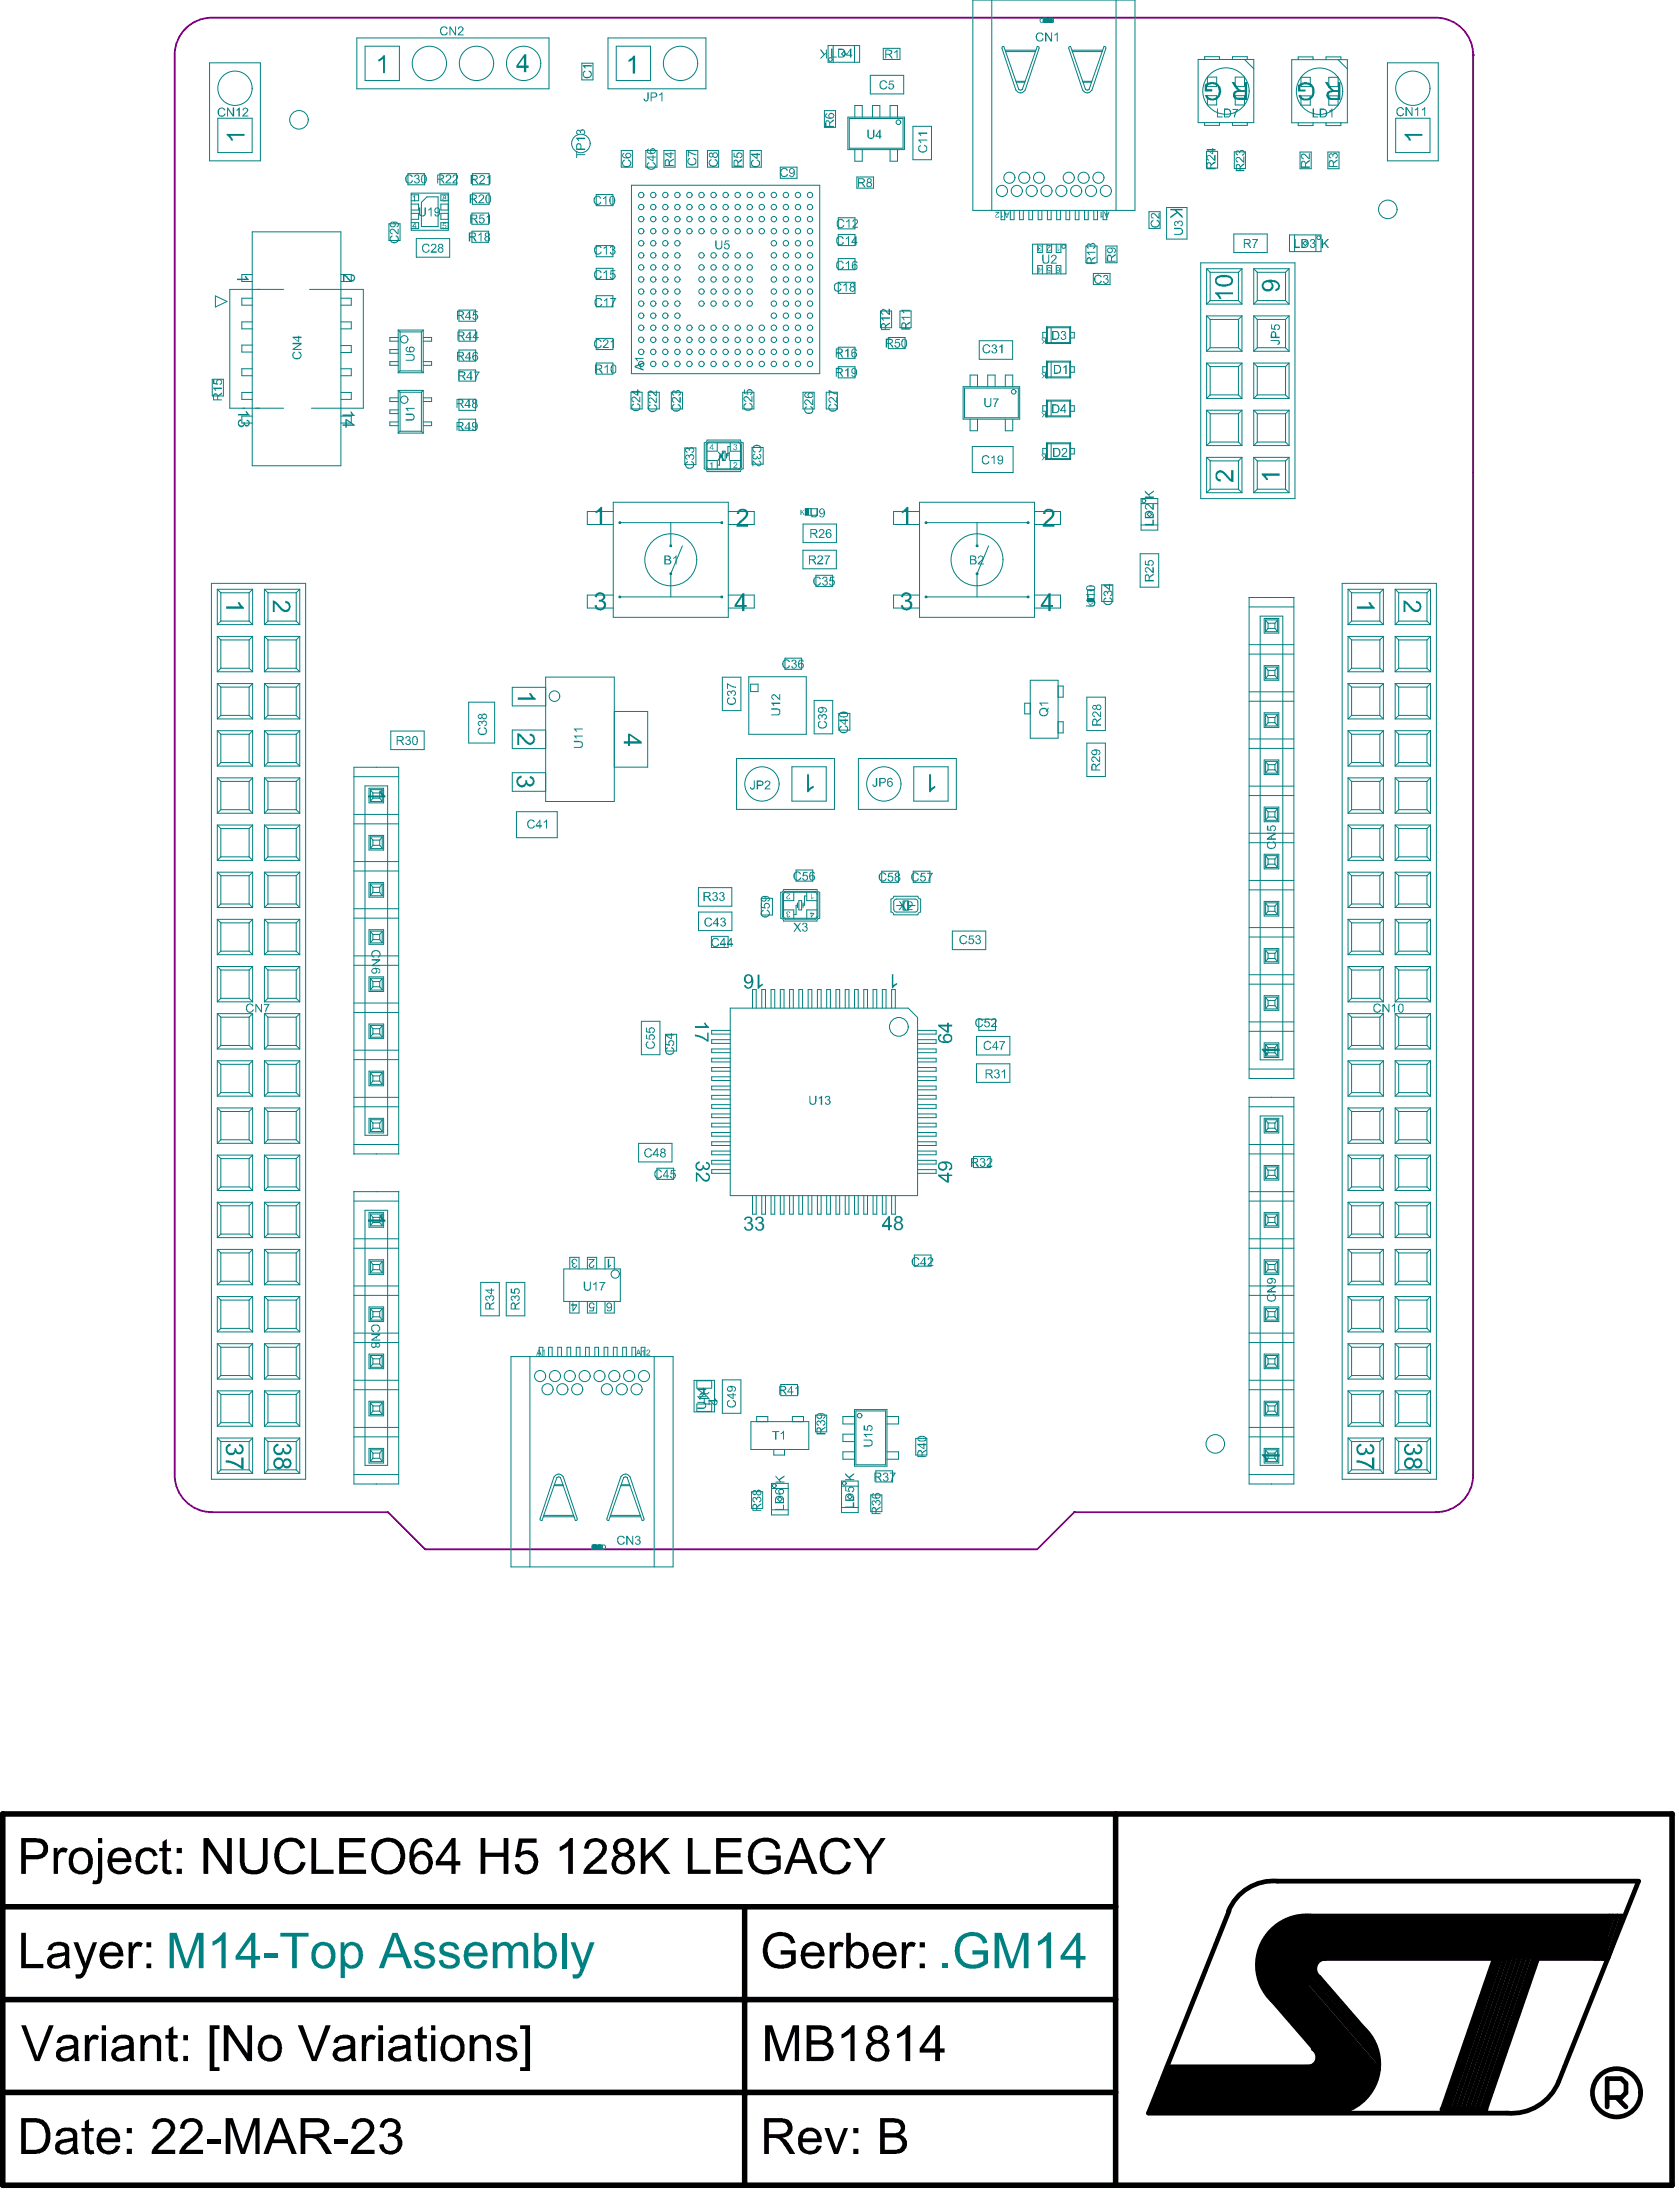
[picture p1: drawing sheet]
<svg xmlns="http://www.w3.org/2000/svg" width="301mm" height="393mm" viewBox="0 0 301 393" stroke-linecap="round" stroke-linejoin="round" font-family="sans-serif">
<g fill="#000">
<path d="M9.6 331.3h.7v.7a1.25 1.25 0 0 1 1.9-.5l-.4 .7a.83 .83 0 0 0-.9 0 .83 .83 0 0 0-.4 .8l-.1 3h-.8zM24.9 331.7a2.12 2.12 0 0 1 3.3 .7v.3l-.8 .1a1.1 1.1 0 0 0-.9-.9 1.1 1.1 0 0 0-1.2 .7 2.7 2.7 0 0 0 .1 2.4 1.23 1.23 0 0 0 1.3 .3 1.23 1.23 0 0 0 .8-1l.8 .1a1.93 1.93 0 0 1-1.3 1.6 1.93 1.93 0 0 1-2-.5l-.2-.1a2.93 2.93 0 0 1 .1-3.7zM29.1 330.2l.8-.5v1.6h.8v.6h-.8v2.8a.54 .54 0 0 0 .2 .5 .54 .54 0 0 0 .6 .1v.7a1.57 1.57 0 0 1-1.5-.4l-.1-3.7h-.6v-.6h.6zM36.5 329.5h.9l3.3 5.1v-5.1h.8v6.5h-.8l-3.4-5v5h-.8zM43 329.5h.8v3.8a1.61 1.61 0 0 0 1 1.9 1.75 1.75 0 0 0 2.1-.7l.2-.5v-4.5h.9v3.8a2.29 2.29 0 0 1-1.3 2.6h-.1a3.5 3.5 0 0 1-2.8-.3 2.81 2.81 0 0 1-.8-2.3zM50.3 330a3 3 0 0 1 3.7 .1l.7 1.2-.8 .2a1.86 1.86 0 0 0-3.2-.7 3.1 3.1 0 0 0-.5 2.9 1.88 1.88 0 0 0 1.3 1.6 1.88 1.88 0 0 0 2-.7l.5-.8 .8 .1a2.85 2.85 0 0 1-4.4 1.7v-.1a2.25 2.25 0 0 1-1-1.4 3.5 3.5 0 0 1 .9-4.1zM55.8 329.5h.9v5.7h3.1v.8h-4zM60.8 329.5h4.6v.8h-3.8v1.9h3.6v.8h-3.6v2.2h4v.8h-4.8zM86.1 329.5h.9v2.7h3.3v-2.7h.8v6.5h-.8v-3.1h-3.3v3.1h-.9zM93 329.6h3.2v.8h-2.6l-.3 1.8a1.99 1.99 0 0 1 2.4 0 1.99 1.99 0 0 1 .6 2.3 2.15 2.15 0 0 1-1.7 1.5 2.15 2.15 0 0 1-2.1-1l-.3-.7 .9-.1a1.24 1.24 0 0 0 1 1.3 1.24 1.24 0 0 0 1.4-1 1.41 1.41 0 0 0-.5-1.8 1.41 1.41 0 0 0-1.9 .3l-.7-.1zM100.4 331.1l1.1-.7 .7-.9h.5v6.5h-.9v-5l-.7 .6-.8 .3zM105.5 329.9a2.24 2.24 0 0 1 3.1 .7 2.21 2.21 0 0 1-.8 2.5l-2.2 2.1h3.2v.8h-4.3a2.85 2.85 0 0 1 1.2-2l.5-.4a5 5 0 0 0 1.7-1.9 1.2 1.2 0 0 0-.9-1.5 1.2 1.2 0 0 0-1.4 1l-.1 .3-.8-.1 .3-.9z"/>
<path d="M114.8 329.5h.9v3.2l3.2-3.2h1.1l-2.6 2.7 2.8 3.8h-1.1l-2.3-3.3-1.1 1.1v2.2h-.9zM123.3 329.5h.8v5.7h3.2v.8h-4zM128.4 329.5h4.5v.8h-3.7v1.9h3.5v.8h-3.5v2.2h3.9v.8h-4.7zM134.9 330.4a3.3 3.3 0 0 1 4.6 .1l.3 .4v.5l-.7 .2a1.75 1.75 0 0 0-2.2-1.4 2.21 2.21 0 0 0-2 2.5 2.28 2.28 0 0 0 3.1 2.5l1.2-.5v-1.3h-2v-.7h2.7v2.4a3.9 3.9 0 0 1-5.1-.1 3.8 3.8 0 0 1 .1-4.6zM147.7 330.4a2.83 2.83 0 0 1 4.7 .7v.2l-.8 .2a1.63 1.63 0 0 0-2.3-1.2 2.13 2.13 0 0 0-1.5 2.2 2.77 2.77 0 0 0 1.1 2.6 1.82 1.82 0 0 0 2.6-.7l.2-.6 .9 .1a2.84 2.84 0 0 1-2.6 2.2 2.84 2.84 0 0 1-2.8-1.8 4.2 4.2 0 0 1 .5-3.9zM152.9 329.5h1l2 3.1 1.9-3.1h.9l-2.5 3.8v2.7h-.8v-2.7zM3.8 346.5h.8v5.6h3.2v.8h-4zM13.2 348.2h.8l1 2.7 .3 1.1 1.3-3.8h.8l-1.8 4.8a1.84 1.84 0 0 1-1.3 1.7h-.6l-.2-.7a.97 .97 0 0 0 1.4-1v-.1zM23.1 348.2h.6v.8a1.33 1.33 0 0 1 1.3-.9l.6 .3-.4 .8a.82 .82 0 0 0-.9-.2 .82 .82 0 0 0-.4 .8l-.1 3.1h-.7zM137.7 347.1l.3-.1a3.1 3.1 0 0 1 4.1 .4l.4 .9-.7 .2a2.03 2.03 0 0 0-2.7-1.3 2.46 2.46 0 0 0-1.5 3 2.26 2.26 0 0 0 2.8 2l.7-.2 .7-.4v-1.2h-1.9v-.7h2.7l-.1 2.3a3.8 3.8 0 0 1-4.7 .3l-.2-.2a3.4 3.4 0 0 1-.7-3.5l.3-.9zM148.7 348.2h.8v.8a1.11 1.11 0 0 1 1.7-.6l-.2 .8a.8 .8 0 0 0-.9-.2 .8 .8 0 0 0-.5 .7l-.1 3.2h-.8zM161.6 348.2h.8v.8a1.08 1.08 0 0 1 1.8-.6l-.4 .8a.82 .82 0 0 0-.9-.2 .82 .82 0 0 0-.4 .8l-.1 3.1h-.8z"/>
<path d="M229.4 344.8l4.7-1.3h54v7.6h-51.6l-2.3 5.9-4 4.1-4.6-6.2v-5.5zM3.8 363.1h.8l1.8 4.7 .3 1 2.1-5.7h.8l-2.5 6.4h-.9zM15.2 364.9h.8v.7a1.14 1.14 0 0 1 1.7-.6l-.2 .8a.87 .87 0 0 0-1-.1 .87 .87 0 0 0-.5 .9v2.9h-.8zM25.2 364.9h.6v.7a1.68 1.68 0 0 1 1.7-.8 1.68 1.68 0 0 1 1.4 1.2v3.5h-.8v-2.8a1.04 1.04 0 0 0-.7-1.2 1.04 1.04 0 0 0-1.3 .7l-.2 .5v2.8h-.7zM28 380.2a2.28 2.28 0 0 1 3.1 .3 2.17 2.17 0 0 1-.6 2.8l-1.7 1.4-.6 .7h3.2v.8h-4.2v-.4a4.5 4.5 0 0 1 1.9-2.2l.1-.2a2.18 2.18 0 0 0 1.3-2.3 1.25 1.25 0 0 0-1.4-.7 1.25 1.25 0 0 0-1 1.3l-.8-.1 .1-.4zM30.2 363.8l.9-.5v1.6h.7v.6h-.7v2.8a.53 .53 0 0 0 .7 .5l.1 .7h-.2a1.29 1.29 0 0 1-1.4-.4l-.1-3.6h-.6v-.6h.6zM33 380.1a2.27 2.27 0 0 1 3.1 .7 1.91 1.91 0 0 1-.6 2.3l-2.3 2.3h3.2v.8h-4.3a3.7 3.7 0 0 1 2-2.6l.1-.2a2.41 2.41 0 0 0 1.3-2 1.29 1.29 0 0 0-1.1-1 1.29 1.29 0 0 0-1.3 .9v.4l-.8-.1v-.5a1.29 1.29 0 0 1 .7-.9zM37.6 363.1h1.7v.7h-.9v6.8h.9v.7h-1.7zM40.1 363.1h.9l3.3 5.1v-5.1h.9v6.4h-.9l-3.3-5v5h-.9zM53.4 363.1h.9l2 5.7 2-5.7h1l-2.6 6.4h-.8zM63.8 380.1a2.2 2.2 0 0 1 3.2 1 2.18 2.18 0 0 1-.8 2.2l-1.7 1.4-.6 .7h3.2v.8h-4.3a3.9 3.9 0 0 1 1.9-2.6 3 3 0 0 0 1.6-2.2 1.29 1.29 0 0 0-1.2-1 1.29 1.29 0 0 0-1.3 .9v.4l-.8-.1 .2-.5a1.02 1.02 0 0 1 .6-.9zM64.9 364.9h.7v.7a1.14 1.14 0 0 1 1.8-.6l-.4 .8a.82 .82 0 0 0-.9-.1 .82 .82 0 0 0-.4 .9l-.1 2.9h-.7z"/>
<path d="M68.7 380.1a2 2 0 0 1 2.9 .6 1.38 1.38 0 0 1-.7 2 1.68 1.68 0 0 1 .7 2.9 2.25 2.25 0 0 1-3.3-.1l-.3-1 .7-.1a1.27 1.27 0 0 0 1.4 1.2 1.27 1.27 0 0 0 1.2-1.4 1.26 1.26 0 0 0-1.8-1.1l.2-.6a1.19 1.19 0 0 0 1.3-1.4 1.15 1.15 0 0 0-1.3-.7 1.15 1.15 0 0 0-.9 1.1l-.7-.1 .1-.6zM74.9 363.8l.8-.5v1.6h.8v.6h-.8v2.8a.53 .53 0 0 0 .8 .5l.1 .7a1.27 1.27 0 0 1-1.5-.3l-.2-.5v-3.2h-.6v-.6h.6zM84.2 364.9h.7v.7a1.63 1.63 0 0 1 1.9-.8 1.63 1.63 0 0 1 1.2 1.7v3h-.8v-2.8a1.23 1.23 0 0 0-.6-1.1 1.21 1.21 0 0 0-1.6 1.4v2.5h-.8zM89.3 365.2h.1a2.21 2.21 0 0 1 3.1 .4v.5l-.7 .1a1.17 1.17 0 0 0-2-.3 .59 .59 0 0 0 .6 .7l.5 .1a1.98 1.98 0 0 1 1.8 1.2 1.73 1.73 0 0 1-2.3 1.7l-.3-.1a1.03 1.03 0 0 1-.8-.6l-.2-.1-.3-.6 .9-.2a1.09 1.09 0 0 0 1.4 .9 .67 .67 0 0 0 .7-.4 .67 .67 0 0 0-.2-.8l-.6-.1a2.53 2.53 0 0 1-1.9-1l-.1-.7zM93.2 363.1h1.8v8.2h-1.8v-.7h1v-6.8h-1zM137.1 363.1h1.3l1.9 5.5 1.8-5.5h1.1v6.4h-.7v-5.3l-2 5.3h-.7l-1.8-5.4v5.4h-.9zM150.8 364.7l1.2-.8 .7-.8h.5v6.4h-.8v-5l-1.6 1zM160.9 364.6l1.1-.7 .6-.8h.5v6.4h-.8v-5l-.8 .6-.7 .4zM209.1 370.6h26.2l1.5-2.6 7.3 8.5-2.5 2.3h-35.8zM15.2 380.3l.8-.4v1.6h.8v.6h-.8v3a.55 .55 0 0 0 .8 .4l.1 .7a2.19 2.19 0 0 1-1.5-.3l-.2-.5v-3.3h-.6v-.6h.6zM37.1 383.5h2.4v.7h-2.4zM40.4 379.8h1.3l1.9 5.4 1.8-5.4h1.1v6.4h-.7v-5.3l-1.9 5.3h-.8l-1.8-5.5v5.5h-.9z"/>
<path d="M60 383.5h2.3v.7h-2.3zM147.8 381.5h.8l1.3 3.7 1.3-3.7h.8l-1.8 4.7h-.7z"/>
<path d="M4.6 330.3v2.3h1.9a1.12 1.12 0 0 0 1.3-.9 1.12 1.12 0 0 0-.9-1.3zM3.8 329.5h2.6a2.33 2.33 0 0 1 1.9 .8 1.94 1.94 0 0 1 .1 2.1 1.94 1.94 0 0 1-1.9 .9h-1.9v2.7h-.8z"/>
<path d="M13.4 332.3a2.35 2.35 0 0 0 .4 2.9 1.4 1.4 0 0 0 1.5-.1 1.4 1.4 0 0 0 .5-1.5 1.35 1.35 0 0 0-.6-1.5 1.35 1.35 0 0 0-1.5 .1zM13.1 331.7h.1a2.29 2.29 0 0 1 2.8 .1 3 3 0 0 1 .2 3.4 1.14 1.14 0 0 1-.8 .7 2.19 2.19 0 0 1-2.4-.3 2.19 2.19 0 0 1-.7-2.3l.2-.9z"/>
<path d="M17.6 329.5h.7v1h-.7zM17.6 331.3h.7v5a1.22 1.22 0 0 1-1.2 1.5l-.5-.1 .1-.6a.47 .47 0 0 0 .5 0 .47 .47 0 0 0 .3-.5z"/>
<path d="M20.5 332.2l-.4 1h2.6a1.27 1.27 0 0 0-.8-1.3 1.27 1.27 0 0 0-1.4 .3zM19.8 331.8a2.18 2.18 0 0 1 3.4 .4l.4 1.1v.5h-3.5a1.34 1.34 0 0 0 .8 1.5 1.34 1.34 0 0 0 1.6-.5l.2-.4 .8 .2a1.44 1.44 0 0 1-.8 1.1 2.22 2.22 0 0 1-2.5 0 2.22 2.22 0 0 1-.9-2.4l.2-.9z"/>
<path d="M31.7 331.3h.9v.9h-.9zM31.7 335h.9v1h-.9z"/>
<path d="M68 330.8a3.2 3.2 0 0 0 .1 4 2.2 2.2 0 0 0 2.4 .3 2.2 2.2 0 0 0 1.3-2.1v-.3a2.35 2.35 0 0 0-2.6-2.5zM67.4 330.3a3.1 3.1 0 0 1 5 1 3.6 3.6 0 0 1-1.6 4.6 3.2 3.2 0 0 1-3.4-.7 3.2 3.2 0 0 1-.8-3.3l.4-1z"/>
<path d="M74.1 330.1a1.98 1.98 0 0 1 3.4 1l-.8 .1a1.12 1.12 0 0 0-1-1 1.12 1.12 0 0 0-1.2 .8l-.4 .9v.8a1.82 1.82 0 0 1 2.1-.9 1.82 1.82 0 0 1 1.3 1.8 2.05 2.05 0 0 1-1.8 2.4 2.05 2.05 0 0 1-2.2-2 5 5 0 0 1 .6-3.9zM74.7 332.7a1.6 1.6 0 0 0 .9 2.8 1.54 1.54 0 0 0 1.2-1.5 1.54 1.54 0 0 0-1.1-1.5h-.4z"/>
<path d="M80.9 330.8l-2 2.9h2zM81 329.5h.7v4.2h.8v.7h-.8v1.6h-.8v-1.6h-2.8v-.7z"/>
<path d="M111 330.4a1.02 1.02 0 0 0-.1 1.3 1.02 1.02 0 0 0 1.3 .3 1.02 1.02 0 0 0 .4-1.3v-.1a1.12 1.12 0 0 0-1.6-.2zM110.9 333.1a1.33 1.33 0 0 0-.3 1.6 1.33 1.33 0 0 0 1.5 .7 1.3 1.3 0 0 0 .8-1.8 1.3 1.3 0 0 0-1.9-.6zM110.6 329.8a1.91 1.91 0 0 1 3 1.6l-.2 .5-.8 .6a1.8 1.8 0 0 1 1.2 1.8 1.8 1.8 0 0 1-1.4 1.7 2.21 2.21 0 0 1-2.6-1.1 1.74 1.74 0 0 1 1.1-2.4 1.41 1.41 0 0 1-.7-2.3z"/>
<path d="M143.4 330.2l-1 3.1h2.1zM143 329.5h.9l2.6 6.5h-1l-.8-2h-2.6l-.7 2h-.9z"/>
<path d="M9.3 351.3a.74 .74 0 0 0 .1 .8 .74 .74 0 0 0 .7 .3 1.39 1.39 0 0 0 1.5-1.8l-.5 .2a3 3 0 0 0-1.8 .5zM9 348.6a2.77 2.77 0 0 1 3.2 0l.2 .6v1.8a2.68 2.68 0 0 0 .3 1.9h-.9l-.1-.6a2.34 2.34 0 0 1-2.9 .3 1.45 1.45 0 0 1-.2-1.6 1.45 1.45 0 0 1 1.4-.8l1.2-.1a.36 .36 0 0 0 .4-.2 .36 .36 0 0 0 0-.4 .95 .95 0 0 0-1.3-.7h-.3a1.16 1.16 0 0 0-.7 .9l-.8-.1z"/>
<path d="M19.1 349.2l-.4 .9h2.6v-.2a1.27 1.27 0 0 0-1.8-1zM18.7 348.6a2.08 2.08 0 0 1 3 .5l.3 .4 .1 1.3h-3.4a1.34 1.34 0 0 0 1 1.5 1.34 1.34 0 0 0 1.6-1l.7 .2a1.44 1.44 0 0 1-.7 1.1 2.32 2.32 0 0 1-2.9-.3 2.77 2.77 0 0 1-.3-2.8l.2-.6z"/>
<path d="M26.3 348.2h.8v1h-.8zM26.3 352h.8v.9h-.8z"/>
<path d="M144.7 349.2l-.4 .9h2.6a1.26 1.26 0 0 0-.7-1.3 1.26 1.26 0 0 0-1.5 .4zM144.3 348.6a2.21 2.21 0 0 1 2.4-.1 2.21 2.21 0 0 1 1.1 2.2l-3.5 .1a1.36 1.36 0 0 0 .8 1.4 1.36 1.36 0 0 0 1.6-.3l.2-.6 .9 .2a2.04 2.04 0 0 1-2.6 1.4 1.9 1.9 0 0 1-1.7-2.1 2.81 2.81 0 0 1 .8-2.2z"/>
<path d="M152.9 349.1a2.64 2.64 0 0 0-.1 2.8 1.24 1.24 0 0 0 1.3 .3 1.24 1.24 0 0 0 .8-1.2 2.24 2.24 0 0 0-.7-2.1h-.2a1.03 1.03 0 0 0-1.1 .2zM151.7 346.5h.8v2.3a1.28 1.28 0 0 1 .9-.7 2.02 2.02 0 0 1 2.3 2.1 2.6 2.6 0 0 1-1.2 2.6 1.61 1.61 0 0 1-2.1-.5v.6h-.7z"/>
<path d="M157.7 349.2l-.5 .9h2.6v-.2a1.27 1.27 0 0 0-1.7-1zM157.2 348.6a2.21 2.21 0 0 1 2.5-.1 2.21 2.21 0 0 1 1 2.2l-3.5 .1a1.36 1.36 0 0 0 .8 1.4 1.36 1.36 0 0 0 1.6-.3l.2-.6 .8 .2a1.44 1.44 0 0 1-.8 1.1 2.32 2.32 0 0 1-2.8-.3 2.77 2.77 0 0 1-.4-2.8l.3-.6z"/>
<path d="M164.8 348.2h1v1h-1zM164.8 352h1v.9h-1z"/>
<path d="M10.9 367.9v.1a.84 .84 0 0 0 .3 .9 .84 .84 0 0 0 1 0 1.34 1.34 0 0 0 1.1-1.4v-.3l-.6 .2-1.2 .2zM10.6 365.2a2.83 2.83 0 0 1 3.2 .1l.2 .5v2.8l.1 .7 .2 .2h-.9l-.1-.6a2.23 2.23 0 0 1-3.1 .1 1.43 1.43 0 0 1 .1-1.5 1.43 1.43 0 0 1 1.4-.6l1.3-.2a.42 .42 0 0 0 .2-.7 1.43 1.43 0 0 0-2.1-.1l-.2 .4-.8-.1 .2-.6z"/>
<path d="M18.2 363.1h.8v.9h-.8zM18.2 364.9h.8v4.6h-.8z"/>
<path d="M21.1 367.7a.8 .8 0 0 0-.2 1 .8 .8 0 0 0 1.1 .3 1.42 1.42 0 0 0 1.1-1.8l-.6 .2zM20.6 365.2a2.58 2.58 0 0 1 3.2 .3l.2 .7v1.5a2.68 2.68 0 0 0 .2 1.8h-.8l-.2-.6a2.21 2.21 0 0 1-3.1 .1 1.46 1.46 0 0 1 .1-1.5 1.46 1.46 0 0 1 1.4-.6l1.4-.2a.7 .7 0 0 0 .1-.8 .7 .7 0 0 0-.6-.4h-.6a.87 .87 0 0 0-1 .8l-.8-.1 .1-.4z"/>
<path d="M32.8 364.9h.9v.9h-.9zM32.8 368.6h.9v.9h-.9z"/>
<path d="M47.5 365.7a2.33 2.33 0 0 0 .1 3.1 1.42 1.42 0 0 0 2.1-1.3 1.55 1.55 0 0 0-1.3-2h-.4zM46.8 365.4a2.25 2.25 0 0 1 3.7 1.2 2.58 2.58 0 0 1-1 2.8 2.25 2.25 0 0 1-2.4-.2 2.25 2.25 0 0 1-.9-2.1l.2-1z"/>
<path d="M60.8 367.7a.8 .8 0 0 0-.2 1 .8 .8 0 0 0 1 .3 1.42 1.42 0 0 0 1.2-1.8l-.6 .2zM60.3 365.2a2.94 2.94 0 0 1 3 0l.4 .7v1.8a2.28 2.28 0 0 0 .2 1.8h-.8l-.2-.6a2.12 2.12 0 0 1-3 .1 1.39 1.39 0 0 1 1.2-2.1l1.4-.2a.42 .42 0 0 0 .4-.3 .42 .42 0 0 0-.1-.4 1.44 1.44 0 0 0-2.2 0l-.1 .3-.7-.1 .2-.6z"/>
<path d="M67.8 363.1h.9v.9h-.9zM67.8 364.9h.9v4.6h-.9z"/>
<path d="M70.8 367.7a.79 .79 0 0 0-.2 1.1 .79 .79 0 0 0 1.1 .1 1.19 1.19 0 0 0 1.1-1.4v-.3l-.6 .2zM70.2 365.2a2.83 2.83 0 0 1 3.1 .1l.2 .4v2.7l.3 1.1h-.8l-.1-.6a2.24 2.24 0 0 1-3.1 .2 1.41 1.41 0 0 1 0-1.5 1.41 1.41 0 0 1 1.4-.7l1.4-.2a.66 .66 0 0 0 .1-.7 .66 .66 0 0 0-.5-.4l-.8-.1a.8 .8 0 0 0-.8 .5l-.2 .3-.7-.1z"/>
<path d="M77.3 363.1h.7v.9h-.7zM77.3 364.9h.7v4.6h-.7z"/>
<path d="M80.3 365.7a2.4 2.4 0 0 0 0 3 1.39 1.39 0 0 0 1.5 .1 1.39 1.39 0 0 0 .7-1.3 1.65 1.65 0 0 0-1.2-2h-.5zM79.5 365.4a2.24 2.24 0 0 1 3.6 .6 3.8 3.8 0 0 1-.3 2.8 2.22 2.22 0 0 1-2.6 .6 2.22 2.22 0 0 1-1.2-2.4l.1-.9z"/>
<path d="M145.4 363.9v1.9h1.6a.97 .97 0 0 0 1.3-.9 .97 .97 0 0 0-1.2-1zM145.4 366.6v2.2h1.9a1.11 1.11 0 0 0 1.3-1 1.11 1.11 0 0 0-1.2-1.2zM144.6 363.1h2.5a1.9 1.9 0 0 1 1.9 1.2 1.42 1.42 0 0 1-.8 1.8 1.68 1.68 0 0 1 1.2 1.9 1.68 1.68 0 0 1-1.6 1.4l-3.2 .1z"/>
<path d="M156.6 363.9a1.05 1.05 0 0 0 0 1.6 1.05 1.05 0 0 0 1.6-.1 1.06 1.06 0 0 0-.2-1.4 1.06 1.06 0 0 0-1.4-.1zM156.5 366.7a1.13 1.13 0 0 0-.5 1 1.32 1.32 0 0 0 1.6 1.3 1.32 1.32 0 0 0 .9-1.9 1.32 1.32 0 0 0-2-.4zM156 363.4a1.91 1.91 0 0 1 3.1 1.2v.4a1.11 1.11 0 0 1-.9 1.1 1.87 1.87 0 0 1 1.1 2.2 1.87 1.87 0 0 1-2.2 1.3 1.86 1.86 0 0 1-1.8-1.2 1.86 1.86 0 0 1 .6-2.1l.5-.2a1.41 1.41 0 0 1-.4-2.5z"/>
<path d="M167.6 364.4l-2 2.8h2zM167.8 363.1h.7v4.1h.8v.8h-.8v1.5h-.9v-1.5h-2.8v-.8z"/>
<path d="M4.6 380.5v4.9h1.7a2.02 2.02 0 0 0 1.9-2v-.2a2.81 2.81 0 0 0-.9-2.3l-.4-.3-.5-.1zM3.8 379.8h2.4a2.73 2.73 0 0 1 2.8 2.8 3.1 3.1 0 0 1-1.5 3.3l-1 .3h-2.7z"/>
<path d="M10.9 384.4a.78 .78 0 0 0-.1 .9 .78 .78 0 0 0 .9 .4 1.45 1.45 0 0 0 1.4-1.6v-.3l-.3 .2-1.3 .1zM10.5 381.9a2.83 2.83 0 0 1 3.1 .1l.2 .5v2.7l.3 1h-.8l-.1-.6a2.61 2.61 0 0 1-3 .3 1.42 1.42 0 0 1-.2-1.6 1.42 1.42 0 0 1 1.5-.7l1.2-.3a.39 .39 0 0 0 .4-.2 .39 .39 0 0 0-.1-.5 1.23 1.23 0 0 0-2.1 0l-.2 .4-.7-.1 .1-.6z"/>
<path d="M18.7 382.3l-.1 .2a.99 .99 0 0 0-.4 .9h2.6a1.35 1.35 0 0 0-2.1-1.1zM18 382a2.17 2.17 0 0 1 2.5-.3 2.17 2.17 0 0 1 1 2.4h-3.4a1.46 1.46 0 0 0 1.7 1.5l.3-.1a1.03 1.03 0 0 0 .6-.8l.8 .1a2.13 2.13 0 0 1-2.2 1.5 2.26 2.26 0 0 1-1.8-3.3z"/>
<path d="M22.7 381.5h.9v1h-.9zM22.7 385.2h.9v1h-.9z"/>
<path d="M50.1 380.4l-.1 .6-.9 2.6h2.2zM49.7 379.8h.9l2.6 6.4h-.9l-.8-2h-2.7l-.7 2h-.9z"/>
<path d="M54.7 380.5v2.1l2.2-.1a1.05 1.05 0 0 0 1.2-1.1 1.05 1.05 0 0 0-1.4-.9zM53.9 379.8h3a1.79 1.79 0 0 1 2 2 1.77 1.77 0 0 1-1.7 1.4l.6 .4 .4 .5 1.3 2.1h-1.1l-.8-1.4a2.72 2.72 0 0 0-1.3-1.4l-1.6-.1v2.9h-.8z"/>
<path d="M137.8 380.5v2.1l2.1-.1a1.05 1.05 0 0 0 1.3-1 1.05 1.05 0 0 0-1.4-1zM137 379.8h3a2.1 2.1 0 0 1 1.9 1.1 1.75 1.75 0 0 1-1.6 2.3l.5 .4 .6 .6 1.1 2h-1l-1-1.5a2.09 2.09 0 0 0-1.5-1.4h-1.2v2.9h-.8z"/>
<path d="M144.4 382.3l-.4 .5-.1 .6h2.5a1.25 1.25 0 0 0-1.8-1.2zM143.9 381.8a2.29 2.29 0 0 1 2.9 .3l.5 1.1v.9h-3.5a1.37 1.37 0 0 0 .8 1.4 1.37 1.37 0 0 0 1.6-.3l.2-.5h.9a2.13 2.13 0 0 1-3.3 1.2 2.23 2.23 0 0 1-1-2.4v-.3a2.59 2.59 0 0 1 .9-1.4z"/>
<path d="M152.9 381.5h1v1h-1zM152.9 385.2h1v1h-1z"/>
<path d="M158.6 380.5v2h1.6a.98 .98 0 0 0 1.1-.6 .98 .98 0 0 0-.4-1.2l-.6-.2zM158.6 383.2v2.2h1.8a1.11 1.11 0 0 0 1.1-.6 1.11 1.11 0 0 0-.1-1.2l-.8-.4zM157.7 379.8h2.6a1.96 1.96 0 0 1 1.9 1.3l-.1 .9-.7 .8a1.66 1.66 0 0 1 1.2 1.3 1.66 1.66 0 0 1-.7 1.7l-.4 .2-.9 .2h-2.9z"/>
<circle cx="231.6" cy="374" r=".84"/>
</g>
<g fill="none" stroke="#000" stroke-width=".84">
<path d="M220.3 342.6l-14.5 36.2h64.3a9.1 9.1 0 0 0 9.3-5.7l14.3-35.8h-64.7a8.7 8.7 0 0 0-8.8 5.4M226.1 355.7l18 20.8M226.9 354.8l17.7 20.4M226.9 355.7l17.7 20.4M227.2 351.1h43.2M227.3 354.4l17.7 20.4M227.8 354l17.6 20.4M228.2 353.6l17.6 20.3M228.6 353.1l17.6 20.4M228.8 346.6l17.6 20.4M229 348.1l17.7 20.3M229 351l17.7 20.4"/>
<path d="M229 351.9l17.7 20.4M229 352.7l17.5 20.2M229.4 349.3l17.7 20.4M229.4 350.6l17.7 20.4M237.6 351.1a1.89 1.89 0 0 0-1.9 1.3 1.89 1.89 0 0 0 .7 2.1l7.9 9.1a8.8 8.8 0 0 1-3.6 14.9M268.1 350.3l-9.6 27.9M268.8 350.3l-9.6 27.7M269.2 350.3l-9.5 27.7M270 350.3l-9.5 27.7M270.9 350.3l-9.5 27.7M271.7 350.3l-9.5 27.7M272.6 350.3l-9.6 27.7"/>
<path d="M273.4 350.3l-9.5 27.7M274.3 350.3l-9.6 27.7M275.1 350.3l-9.5 27.7M275.9 351.1h12.3l2.5-7.6h-55.7a8.8 8.8 0 0 0-8.9 5.2 8.8 8.8 0 0 0 2.1 10.1l10.2 11.8h-29.3M275.9 350.3l-9.6 27.9M288.5 343.5l-2.6 7.6M289 343.5l-2.5 7.6M289.9 343.5l-2.6 7.6M235.3 367.3a1.82 1.82 0 0 1 .7 2.2 1.82 1.82 0 0 1-2 1.1M288 376.1h2.6l.8-.9v-1.7l-.8-.8h-2.6v5M289.7 376.1l1.7 1.6"/>
<circle cx="289.7" cy="375.2" r="4.3"/>
</g>
<path d="M.5 325.2h299.2v66.6h-299.2zM200 325.2v66.6M.5 358.5h199.5M.5 341.9h199.5M133.5 341.9v49.9M.5 375.1h199.5M258.5 378.2h7.8" fill="none" stroke="#000" stroke-width="1"/>
<circle cx="264" cy="9.8" r=".17" fill="#800080"/>
<path d="M31.3 9.8v254.6M264 9.8v254.6" fill="none" stroke="#800080" stroke-width=".33"/>
<circle cx="192.5" cy="271.1" r=".17" fill="#800080"/>
<path d="M31.3 9.8a6.7 6.7 0 0 1 6.7-6.6h219.4a6.7 6.7 0 0 1 6.6 6.6M31.3 264.4a6.7 6.7 0 0 0 6.7 6.7h31.5l6.7 6.7h109.7l6.6-6.7h64.9a6.7 6.7 0 0 0 6.6-6.7" fill="none" stroke="#800080" stroke-width=".33"/>
<g fill="none" stroke="#008080" stroke-width=".18">
<path d="M37.6 11.3h9.1v17.5h-9.1zM64 6.8h34.4v9.1h-34.4zM65.4 8.3h6.2v6.1h-6.2zM104.3 11.3h2v3h-2zM109 6.8h17.5v9.1h-17.5zM110.4 8.3h6.2v6.1h-6.2zM147.8 19.8h1.9v3h-1.9zM148.4 8.2h5.7v3h-5.7zM149.3 8.2v3M150.8 9.7l.4-.4 .5 .4-.5 .4zM153.2 8.2v3M156 13.5h6v3.3h-6z"/>
<path d="M158.3 8.7h3v2h-3zM174.4 0h29v37.7h-29zM177.8 0v37.7M179.6 8.7l2.5 7.5 .2 .2M179.9 8.3l2.7 7.7M180.2 9h5.4M180.2 9.3h5.4M182.1 14.6h1.6M182.2 14.7h1.5M185.9 8.3l-2.7 7.7M186.2 8.7l-2.5 7.5-.2 .2M191.5 8.7l2.5 7.5 .3 .2"/>
<path d="M191.9 8.3l2.7 7.7M192.1 9h5.5M192.2 9.3h5.3M194 14.6h1.7M194.1 14.7h1.5M197.9 8.3l-2.7 7.7M198.2 8.7l-2.5 7.5-.3 .2M200 0v37.7M214.7 10.7h10v11.3h-10zM215.9 10.7v-.5h2.7v.5M216.4 17.2h1.7v1.6h-1.7zM216.4 13.8h1.7v1.7h-1.7z"/>
<path d="M220.9 10.7v-.5h2.6v.5M221.4 17.2h1.6v1.6h-1.6zM221.4 13.8h1.6v1.7h-1.6zM223 10.7l1.7 1.6M231.5 10.7h10v11.3h-10zM232.7 10.7v-.5h2.6v.5M233.2 13.9h1.6v1.6h-1.6zM233.2 17.2h1.6v1.7h-1.6zM237.7 10.7v-.5h2.6v.5M238.2 13.9h1.6v1.6h-1.6zM238.2 17.2h1.6v1.7h-1.6zM239.8 10.7l1.7 1.7"/>
<path d="M248.7 11.3h9.1v17.5h-9.1zM39 21.2h6.2v6.2h-6.2zM73.1 31.1h3v2h-3zM73.7 34.9h1.3v1.1h-1.3M73.7 36.6h1.3v1.1h-1.3M73.7 38.3h1.3v1h-1.3M73.7 39.9h1.3v1.1h-1.3M73.7 34.6h6.6v6.7h-6.6zM76.5 35.3h2v5.3h-3v-4.3zM78.8 31.1h3v2h-3zM80.3 38.3h-1.3v1h1.3M80.3 36.6h-1.3v1.1h1.3"/>
<path d="M80.3 39.9h-1.3v1.1h1.3M80.3 34.9h-1.3v1.1h1.3M84.6 38.2h3v2h-3zM84.7 34.6h3v2h-3zM84.7 31.1h3v2h-3zM106.9 34.9h2.9v2h-2.9zM111.3 27h2v3h-2zM113.2 33.2h33.7v33.8h-33.7zM115.8 27h1.9v3h-1.9zM119 27h2v3h-2zM123.1 27h2v3h-2zM126.8 27h2v3h-2z"/>
<path d="M131.2 27h2v3h-2zM134.5 27h1.9v3h-1.9zM139.9 30h2.9v2h-2.9zM150.2 39h3v2h-3zM152 21h10.1v5.8h-10.1zM152.2 21.2h9.7v5.4h-9.7zM153.2 21v-2.1h1.3v2.1M153.2 26.8v2.1h1.3v-2.1M153.6 31.7h3v2h-3zM156.4 21v-2.1h1.3v2.1M159.5 26.8v2.1h1.4v-2.1M159.5 21v-2.1h1.4v2.1"/>
<path d="M163.6 22.6h3.3v6h-3.3zM179.4 37.7v1.7h.7v-1.7M181.1 37.7v1.7h.6v-1.7M182.7 37.7v1.7h.7v-1.7M184.4 37.7v1.7h.7v-1.7M186.1 37.7v1.7h.6v-1.7M187.7 37.7v1.7h.7v-1.7M189.4 37.7v1.7h.7v-1.7M191 37.7v1.7h.7v-1.7M192.7 37.7v1.7h.7v-1.7M194.4 37.7v1.7h.6v-1.7M196 37.7v1.7h.7v-1.7"/>
<path d="M197.7 37.7v1.7h.7v-1.7M205.9 38h2v3h-2zM209.1 37.2h3.6v5.7h-3.6zM215.9 22v.5h2.7v-.5M216.2 27.1h2v3h-2zM220.9 22v.5h2.6v-.5M221.2 27.2h2v3h-2zM232.7 22v.5h2.6v-.5M233 27.3h2v3h-2zM237.7 22v.5h2.6v-.5M238 27.3h2v3h-2zM250.1 21.2h6.2v6.2h-6.2z"/>
<path d="M38.6 53.1l2.1 .9-2.1 1zM45.2 49.2h-1.9v1.3h1.9M45.2 53.5h-1.9v1.2h1.9M45.2 57.7h-1.9v1.3h1.9M45.2 41.6h15.9v41.9h-15.9zM50.8 51.9h-9.6v21.3h9.6M55.5 51.9h9.6v21.3h-9.3M61.1 49.2h1.9v1.3h-1.9M61.1 53.5h1.9v1.2h-1.9M61.1 57.7h1.9v1.3h-1.9M69.7 40.1h2v3h-2zM71.4 59.2h4.5"/>
<path d="M71.4 59.2l.3 .3M71.4 59.2v7.6M71.7 59.5h3.8M71.7 59.5v7M74.6 42.8h6v3.3h-6zM75.5 59.5v7M75.9 59.2l-.4 .3M75.9 59.2v7.6M82.3 59.2h2.9v2h-2.9zM82.3 55.6h2.9v2h-2.9zM84.6 41.5h3v1.9h-3zM106.9 44h2.9v2h-2.9z"/>
<path d="M106.9 48.1h2.9v2h-2.9zM106.9 53h2.9v2h-2.9zM150.2 42h3v2h-3zM150.2 46.4h3v2h-3zM150.2 50.6h3v2h-3zM157.8 55.8h2v3h-2zM161.3 55.8h2v3h-2zM185.1 43.8h5.9v5.3h-5.9zM186 43.8v1.5h.8v-1.5M186 49.1v-1.5h.8v1.5M187.6 58.6v3M187.6 59.6h-.7v1h.7"/>
<path d="M187.6 58.6h4.3M187.6 58.6l.1 .2M187.6 43.8v1.5h.9v-1.5M187.6 49.1v-1.5h.9v1.5M187.7 58.8h.1M187.7 58.8h4M187.7 58.8v2.6M188.4 58.8v2.6M189.3 43.8v1.5h.8v-1.5M189.3 49.1v-1.5h.8v1.5M191.7 58.8h.1M191.7 58.8v2.6"/>
<path d="M191.9 58.6v3M191.9 59.6h.6v1h-.6M191.9 58.6l-.2 .2M194.6 44.1h2v3h-2zM196 49h2.9v2h-2.9zM198.2 44.1h2v3h-2zM215.2 47.1h16.9v42.3h-16.9zM216.3 56.6l.6 .7M216.3 48.2l.6 .6M216.3 48.2v6.3M216.3 56.6v6.4M216.3 56.6h6.3"/>
<path d="M216.3 54.5h6.3M216.3 48.2h6.3M216.9 48.8v5.1M216.9 57.3v5M216.9 53.9l-.6 .6M216.9 57.3h5.1M216.9 53.9h5.1M216.9 48.8h5.1M221.1 42h6v3.3h-6zM222 48.8v5.1M222 57.3v5M222 53.9l.6 .6"/>
<path d="M222.6 56.6l-.6 .7M222.6 48.2l-.6 .6M222.6 48.2v6.3M222.6 56.6v6.4M224.7 56.6l.6 .7M224.7 48.2l.6 .6M224.7 48.2v6.3M224.7 56.6v6.4M224.7 56.6h6.3M224.7 54.5h6.3M224.7 48.2h6.3M225.3 53.9l-.6 .6"/>
<path d="M225.3 48.8v5.1M225.3 57.3v5M225.3 57.3h5.1M225.3 53.9h5.1M225.3 48.8h5.1M230.4 48.8v5.1M230.4 57.3v5M230.4 53.9l.6 .6M231 48.2l-.6 .6M231 56.6l-.6 .7M231 48.2v6.3M231 56.6v6.4"/>
<path d="M231.1 42.1h5.7v3h-5.7zM232 42.1v3M233.5 43.6l.4-.4 .5 .4-.5 .4zM235.8 42.1v3M38 68h2v3h-2zM45.2 61.9h-1.9v1.2h1.9M45.2 66.1h-1.9v1.3h1.9M45.2 70.4h-1.9v1.2h1.9M45.2 74.6h-1.9v1.2h1.9M61.1 70.4h1.9v1.2h-1.9M61.1 62h1.9v1.2h-1.9M61.1 66.1h1.9v1.3h-1.9"/>
<path d="M61.1 74.6h1.9v1.2h-1.9M71.4 60.5h-1.5v.7h1.5M71.4 62.7h-1.5v.6h1.5M71.4 64.8h-1.5v.7h1.5M71.4 71.3h-1.5v.7h1.5M71.4 73.5h-1.5v.7h1.5M71.4 75.7h-1.5v.6h1.5M71.4 77.6h4.5M71.4 70h4.5M71.4 70l.3 .3M71.4 66.8h4.5M71.4 70v7.6"/>
<path d="M71.7 70.3h3.8M71.7 77.3h3.8M71.7 77.3l-.3 .3M71.7 66.5h3.8M71.7 66.5l-.3 .3M71.7 70.3v7M75.5 77.3l.4 .3M75.5 66.5l.4 .3M75.5 70.3v7M75.9 71.3h1.5v.7h-1.5M75.9 60.5h1.5v.7h-1.5M75.9 64.8h1.5v.7h-1.5"/>
<path d="M75.9 75.7h1.5v.6h-1.5M75.9 70l-.4 .3M75.9 70v7.6M82.3 62.8h2.9v1.9h-2.9zM82.3 66.3h2.9v2h-2.9zM82.3 71.6h2.9v2h-2.9zM82.3 75.2h2.9v1.9h-2.9zM106.9 60.7h2.9v2h-2.9zM106.9 65.1h2.9v2h-2.9zM113.1 70.3h2v3h-2zM116.2 70.3h2v3h-2zM120.3 70.3h2v3h-2z"/>
<path d="M126.2 79.4v4.7M126.6 79.7v4M126.7 79.7v4M126.7 78.9h6M127.1 79.4h5.3M127.1 79.2h5.3M128.5 79.4v1.5h-1.8M130.9 79.4v1.5h1.8M132.7 79.7v4M132.9 79.7v4M133.1 70.3h2v3h-2zM133.2 79.4v4.7"/>
<path d="M143.9 70.3h2v3h-2zM148.1 70.3h2v3h-2zM150.2 62.3h3v2h-3zM150.2 65.7h3v2h-3zM159.2 60.5h3v2h-3zM172.6 69.3h10.2v5.9h-10.2zM172.9 69.6h9.6v5.3h-9.6zM173.9 69.3v-2.1h1.3v2.1M173.9 75.2v2h1.3v-2M175.5 61.1h6v3.3h-6zM177 69.3v-2.1h1.3v2.1M180.2 75.2v2h1.3v-2"/>
<path d="M180.2 69.3v-2.1h1.3v2.1M187.6 74.7h.1M187.6 67.7h.1M187.6 61.6h.1M187.6 64.7v3M187.6 71.7v3M187.6 79.4v3M187.6 79.4h4.3M187.6 65.7h-.7v1h.7M187.6 72.7h-.7v1h.7M187.6 79.4l.1 .2M187.6 74.7h4.3"/>
<path d="M187.6 71.7h4.3M187.6 71.7l.1 .2M187.6 67.7h4.3M187.6 64.7h4.3M187.6 64.7l.1 .2M187.6 61.6h4.3M187.7 79.6h.1M187.7 71.9h.1M187.7 64.9h.1M187.7 79.6h4M187.7 64.9v2.7M187.7 71.9v2.7"/>
<path d="M187.7 79.6v2.6M187.7 74.6h4M187.7 71.9h4M187.7 74.6l-.1 .1M187.7 67.6h4M187.7 64.9h4M187.7 67.6l-.1 .1M187.7 61.4h4M187.7 61.4l-.1 .2M188.4 64.9v2.7M188.4 71.9v2.7M188.4 79.6v2.6"/>
<path d="M191.7 79.6h.1M191.7 74.6h.1M191.7 71.9h.1M191.7 67.6h.1M191.7 64.9h.1M191.7 61.4h.1M191.7 64.9v2.7M191.7 71.9v2.7M191.7 79.6v2.6M191.7 74.6l.2 .1M191.7 67.6l.2 .1M191.7 61.4l.2 .2"/>
<path d="M191.9 64.7v3M191.9 71.7v3M191.9 79.4v3M191.9 65.7h.6v1h-.6M191.9 72.7h.6v1h-.6M191.9 79.4l-.2 .2M191.9 71.7l-.2 .2M191.9 64.7l-.2 .2M216.3 65.1h6.3M216.3 73.5l.6 .7M216.3 65.1l.6 .6M216.3 65.1v6.3"/>
<path d="M216.3 73.5v6.4M216.3 79.9h6.3M216.3 73.5h6.3M216.3 71.4h6.3M216.3 63h6.3M216.9 65.7h5.1M216.9 79.3l-.6 .6M216.9 65.7v5.1M216.9 74.2v5.1M216.9 62.3l-.6 .7M216.9 70.8l-.6 .6M216.9 79.3h5.1"/>
<path d="M216.9 74.2h5.1M216.9 70.8h5.1M216.9 62.3h5.1M222 70.8l.6 .6M222 62.3l.6 .7M222 79.3l.6 .6M222 65.7v5.1M222 74.2v5.1M222.6 73.5l-.6 .7M222.6 65.1l-.6 .6M222.6 65.1v6.3M222.6 73.5v6.4"/>
<path d="M224.7 65.1h6.3M224.7 73.5l.6 .7M224.7 65.1l.6 .6M224.7 65.1v6.3M224.7 73.5v6.4M224.7 79.9h6.3M224.7 73.5h6.3M224.7 71.4h6.3M224.7 63h6.3M225.3 65.7h5.1M225.3 79.3l-.6 .6M225.3 70.8l-.6 .6"/>
<path d="M225.3 65.7v5.1M225.3 74.2v5.1M225.3 62.3l-.6 .7M225.3 79.3h5.1M225.3 74.2h5.1M225.3 70.8h5.1M225.3 62.3h5.1M230.4 70.8l.6 .6M230.4 62.3l.6 .7M230.4 79.3l.6 .6M230.4 65.7v5.1M230.4 74.2v5.1"/>
<path d="M231 73.5l-.6 .7M231 65.1l-.6 .6M231 65.1v6.3M231 73.5v6.4M109.9 90h20.6v20.7h-20.6zM109.9 91.7h-4.6v2.3h4.6M111.1 93.7h18.3M120.2 93.7v4.2M122.3 97.9l-2.1 5v4.1M122.7 80.3h2v3h-2zM126.7 82.6h1.8v1.5M126.7 84.6h6"/>
<path d="M127.1 84.1h5.3M127.1 84.2h5.3M129.2 81.3v.8M129.2 81.7h-.2v1.7h-.4M129.5 80.9h.5v1.7h-.5zM130.2 81.3v.8M130.5 91.7h4.7v2.3h-4.7M130.8 80.1h-.3v1.6h-.3M132.7 82.6h-1.8v1.5M134.8 80.2h2v3h-2zM143.9 98.6h6v3.4h-6zM143.9 94h6v3.3h-6z"/>
<path d="M144.3 91.2h2.2v1.2h-2.2zM164.8 91.7h-4.7v2.3h4.7M164.8 90h20.6v20.7h-20.6zM166 93.7h18.3M174.3 80.1h7.3v4.6h-7.3zM175.1 93.7v4.2M177.2 97.9l-2.1 5v4.1M185.4 91.7h4.7v2.3h-4.7M187.6 82.4h.1M187.6 82.4h4.3M187.6 80.4h-.7v1h.7M187.7 82.2h4"/>
<path d="M187.7 82.2l-.1 .2M191.7 82.2h.1M191.7 82.2l.2 .2M191.9 80.4h.6v1h-.6M204.3 99.3h3.4v6h-3.4zM204.5 89.4h3v5.6h-3zM204.5 94.1h3M204.5 90.3h3M206 91.8l.4 .4-.4 .4-.4-.4zM216.3 82l.6 .6M216.3 82v6.3M216.3 88.3h6.3"/>
<path d="M216.3 82h6.3M216.9 87.7l-.6 .6M216.9 82.6v5.1M216.9 87.7h5.1M216.9 82.6h5.1M222 87.7l.6 .6M222 82.6v5.1M222.6 82l-.6 .6M222.6 82v6.3M224.7 82l.6 .6M224.7 82v6.3M224.7 88.3h6.3"/>
<path d="M224.7 82h6.3M225.3 87.7l-.6 .6M225.3 82.6v5.1M225.3 87.7h5.1M225.3 82.6h5.1M230.4 87.7l.6 .6M230.4 82.6v5.1M231 82l-.6 .6M231 82v6.3M37.9 104.6h16.9v160.6h-16.9zM38.9 114.1l.7 .6M38.9 105.6l.7 .7"/>
<path d="M38.9 105.6v6.4M38.9 114.1v6.3M38.9 112h6.4M38.9 114.1h6.4M38.9 105.6h6.4M39.6 106.3v5.1M39.6 114.7v5.1M39.6 119.8l-.7 .6M39.6 111.4l-.7 .6M39.6 119.8h5M39.6 114.7h5M39.6 111.4h5"/>
<path d="M39.6 106.3h5M44.6 111.4l.7 .6M44.6 106.3v5.1M44.6 114.7v5.1M44.6 119.8l.7 .6M45.3 114.1l-.7 .6M45.3 105.6l-.7 .7M45.3 105.6v6.4M45.3 114.1v6.3M47.4 114.1l.6 .6M47.4 105.6l.6 .7M47.4 105.6v6.4"/>
<path d="M47.4 114.1v6.3M47.4 112h6.3M47.4 114.1h6.3M47.4 105.6h6.3M48 119.8l-.6 .6M48 111.4l-.6 .6M48 106.3v5.1M48 114.7v5.1M48 119.8h5.1M48 114.7h5.1M48 111.4h5.1M48 106.3h5.1"/>
<path d="M53.1 111.4l.6 .6M53.1 106.3v5.1M53.1 114.7v5.1M53.1 119.8l.6 .6M53.7 114.1l-.6 .6M53.7 105.6l-.6 .7M53.7 105.6v6.4M53.7 114.1v6.3M109.9 106.7h-4.6v2.3h4.6M111.1 107h18.3M130.5 106.7h4.7v2.3h-4.7M140.7 118h3v2h-3z"/>
<path d="M146.2 103.1h3v2h-3zM164.8 106.7h-4.7v2.3h4.7M166 107h18.3M185.4 106.7h4.7v2.3h-4.7M194.9 105.7h1.2v2.2h-1.2zM197.4 104.9h2v3h-2zM223.9 107.1h8v86.3h-8zM223.9 115.6h8M223.9 117.3h8M223.9 108.8h8M225.9 110.5h4v79.5h-4zM226.6 110.9h2.6v2.6h-2.6z"/>
<path d="M226.6 119.3h2.6v2.7h-2.6zM226.8 111.1h2.1v2.2h-2.1zM226.8 119.6h2.1v2.1h-2.1zM226.8 119.6l.5 .6M226.8 111.2l.5 .5M227.3 111.7v1M227.3 112.7l-.5 .5M227.3 112.7h1.2M227.3 111.7h1.2M228.5 111.7v1M228.5 112.7l.4 .5M228.9 119.6l-.4 .6"/>
<path d="M228.9 111.2l-.4 .5M240.6 104.6h16.8v160.6h-16.8zM241.6 114.1l.6 .6M241.6 105.6l.6 .7M241.6 105.6v6.4M241.6 114.1v6.3M241.6 112h6.3M241.6 114.1h6.3M241.6 105.6h6.3M242.2 106.3v5.1M242.2 114.7v5.1M242.2 119.8l-.6 .6"/>
<path d="M242.2 111.4l-.6 .6M242.2 119.8h5.1M242.2 114.7h5.1M242.2 111.4h5.1M242.2 106.3h5.1M247.3 119.8l.6 .6M247.3 111.4l.6 .6M247.3 106.3v5.1M247.3 114.7v5.1M247.9 114.1l-.6 .6M247.9 105.6l-.6 .7M247.9 105.6v6.4"/>
<path d="M247.9 114.1v6.3M250 114.1l.7 .6M250 105.6l.7 .7M250 105.6v6.4M250 114.1v6.3M250 112h6.4M250 114.1h6.4M250 105.6h6.4M250.7 119.8l-.7 .6M250.7 111.4l-.7 .6M250.7 106.3v5.1M250.7 114.7v5.1"/>
<path d="M250.7 119.8h5M250.7 114.7h5M250.7 111.4h5M250.7 106.3h5M255.7 119.8l.7 .6M255.7 111.4l.7 .6M255.7 106.3v5.1M255.7 114.7v5.1M256.4 114.1l-.7 .6M256.4 105.6l-.7 .7M256.4 105.6v6.4M256.4 114.1v6.3"/>
<path d="M38.9 139.5l.7 .6M38.9 131l.7 .6M38.9 122.6l.7 .6M38.9 122.6v6.3M38.9 131v6.3M38.9 139.5v6.3M38.9 139.5h6.4M38.9 137.3h6.4M38.9 128.9h6.4M38.9 131h6.4M38.9 120.4h6.4M38.9 122.6h6.4"/>
<path d="M39.6 123.2v5.1M39.6 131.6v5.1M39.6 136.7l-.7 .6M39.6 128.3l-.7 .6M39.6 136.7h5M39.6 128.3h5M39.6 131.6h5M39.6 123.2h5M44.6 136.7l.7 .6M44.6 128.3l.7 .6M44.6 123.2v5.1M44.6 131.6v5.1"/>
<path d="M45.3 131l-.7 .6M45.3 122.6l-.7 .6M45.3 139.5l-.7 .6M45.3 122.6v6.3M45.3 131v6.3M45.3 139.5v6.3M47.4 139.5l.6 .6M47.4 131l.6 .6M47.4 122.6l.6 .6M47.4 122.6v6.3M47.4 131v6.3M47.4 139.5v6.3"/>
<path d="M47.4 139.5h6.3M47.4 137.3h6.3M47.4 128.9h6.3M47.4 131h6.3M47.4 120.4h6.3M47.4 122.6h6.3M48 128.3l-.6 .6M48 123.2v5.1M48 131.6v5.1M48 136.7l-.6 .6M48 136.7h5.1M48 128.3h5.1"/>
<path d="M48 131.6h5.1M48 123.2h5.1M53.1 136.7l.6 .6M53.1 128.3l.6 .6M53.1 123.2v5.1M53.1 131.6v5.1M53.7 122.6l-.6 .6M53.7 131l-.6 .6M53.7 139.5l-.6 .6M53.7 122.6v6.3M53.7 131v6.3M53.7 139.5v6.3"/>
<path d="M63.4 137.6h8.1v69.3h-8.1zM63.4 139.3h8.1M70 131.1h6v3.3h-6zM84 125.9h4.7v7.3h-4.7zM97.8 121.4h12.3v22.3h-12.3zM97.8 138.5h-6v3.4h6M97.8 130.9h-6v3.3h6M97.8 123.2h-6v3.4h6M110.1 127.6h6v9.9h-6M129.5 121.4h3.3v6h-3.3zM132 136h17.6v9.1h-17.6zM134.2 121.3h10.3v10.3h-10.3z"/>
<path d="M134.5 122.7h1.4v1.3h-1.4zM141.9 137.5h6.2v6.1h-6.2zM145.9 125.6h3.3v6h-3.3zM150.3 127.9h2v3h-2zM153.8 136h17.6v9.1h-17.6zM163.8 137.5h6.1v6.1h-6.1zM184.6 126.1h-.9v1.9h.9M184.6 122h5v10.3h-5zM189.6 129.4h1v2h-1M189.6 123h1v2h-1M194.8 125h3.3v6h-3.3zM194.8 133.2h3.3v6h-3.3z"/>
<path d="M223.9 134.2h8M223.9 132.5h8M223.9 125.7h8M223.9 124h8M226.6 127.8h2.6v2.6h-2.6zM226.6 136.2h2.6v2.7h-2.6zM226.8 128h2.1v2.2h-2.1zM226.8 136.5v2.1h2.1v-2.1M226.8 136.5h2.1M226.8 136.5l.5 .6M226.8 128.1l.5 .5M227.3 120.2v.9"/>
<path d="M227.3 128.6v1M227.3 137.1v.9M227.3 138l-.5 .6M227.3 138h1.2M227.3 137.1h1.2M227.3 129.6l-.5 .5M227.3 129.6h1.2M227.3 128.6h1.2M227.3 121.1l-.5 .6M227.3 121.1h1.2M227.3 120.2h1.2M228.5 120.2v.9"/>
<path d="M228.5 128.6v1M228.5 137.1v.9M228.5 138l.4 .6M228.5 129.6l.4 .5M228.5 121.1l.4 .6M228.9 136.5l-.4 .6M228.9 128.1l-.4 .5M241.6 139.5l.6 .6M241.6 131l.6 .6M241.6 122.6l.6 .6M241.6 122.6v6.3M241.6 131v6.3"/>
<path d="M241.6 139.5v6.3M241.6 139.5h6.3M241.6 137.3h6.3M241.6 128.9h6.3M241.6 131h6.3M241.6 120.4h6.3M241.6 122.6h6.3M242.2 123.2v5.1M242.2 131.6v5.1M242.2 136.7l-.6 .6M242.2 128.3l-.6 .6M242.2 136.7h5.1"/>
<path d="M242.2 128.3h5.1M242.2 131.6h5.1M242.2 123.2h5.1M247.3 136.7l.6 .6M247.3 123.2v5.1M247.3 131.6v5.1M247.3 128.3l.6 .6M247.9 131l-.6 .6M247.9 122.6l-.6 .6M247.9 139.5l-.6 .6M247.9 122.6v6.3M247.9 131v6.3"/>
<path d="M247.9 139.5v6.3M250 139.5l.7 .6M250 122.6l.7 .6M250 131l.7 .6M250 122.6v6.3M250 131v6.3M250 139.5v6.3M250 139.5h6.4M250 137.3h6.4M250 128.9h6.4M250 131h6.4M250 120.4h6.4"/>
<path d="M250 122.6h6.4M250.7 128.3l-.7 .6M250.7 123.2v5.1M250.7 131.6v5.1M250.7 136.7l-.7 .6M250.7 136.7h5M250.7 128.3h5M250.7 131.6h5M250.7 123.2h5M255.7 123.2v5.1M255.7 131.6v5.1M255.7 136.7l.7 .6"/>
<path d="M255.7 128.3l.7 .6M256.4 122.6l-.7 .6M256.4 139.5l-.7 .6M256.4 131l-.7 .6M256.4 122.6v6.3M256.4 131v6.3M256.4 139.5v6.3M38.9 156.4l.7 .6M38.9 147.9l.7 .7M38.9 147.9v6.4M38.9 156.4v6.3M38.9 154.3h6.4"/>
<path d="M38.9 156.4h6.4M38.9 145.8h6.4M38.9 147.9h6.4M39.6 140.1v5.1M39.6 148.6v5M39.6 157v5.1M39.6 153.6l-.7 .7M39.6 145.2l-.7 .6M39.6 153.6h5M39.6 157h5M39.6 148.6h5M39.6 140.1h5"/>
<path d="M39.6 145.2h5M44.6 153.6l.7 .7M44.6 140.1v5.1M44.6 148.6v5M44.6 157v5.1M44.6 145.2l.7 .6M45.3 156.4l-.7 .6M45.3 147.9l-.7 .7M45.3 147.9v6.4M45.3 156.4v6.3M47.4 156.4l.6 .6M47.4 147.9l.6 .7"/>
<path d="M47.4 147.9v6.4M47.4 156.4v6.3M47.4 154.3h6.3M47.4 156.4h6.3M47.4 145.8h6.3M47.4 147.9h6.3M48 153.6l-.6 .7M48 145.2l-.6 .6M48 140.1v5.1M48 148.6v5M48 157v5.1M48 153.6h5.1"/>
<path d="M48 157h5.1M48 148.6h5.1M48 140.1h5.1M48 145.2h5.1M53.1 153.6l.6 .7M53.1 140.1v5.1M53.1 148.6v5M53.1 157v5.1M53.1 145.2l.6 .6M53.7 156.4l-.6 .6M53.7 147.9l-.6 .7M53.7 147.9v6.4"/>
<path d="M53.7 156.4v6.3M63.4 154.5h8.1M63.4 156.2h8.1M63.4 147.7h8.1M63.4 146h8.1M65.4 140.9h4.1v62.6h-4.1zM66.1 141.3h2.7v2.6h-2.7zM66.1 149.8h2.7v2.6h-2.7zM66.1 158.2h2.7v2.7h-2.7zM66.4 141.6h2.1v2.1h-2.1zM66.4 150h2.1v2.1h-2.1zM66.4 158.5h2.1v2.1h-2.1z"/>
<path d="M66.4 150.1l.4 .5M66.4 141.6l.4 .6M66.4 158.5l.4 .6M66.8 142.2v.9M66.8 150.6v1M66.8 159.1v.9M66.8 159.1h1.3M66.8 151.6l-.4 .5M66.8 151.6h1.3M66.8 150.6h1.3M66.8 143.1l-.4 .5M66.8 143.1h1.3"/>
<path d="M66.8 142.2h1.3M68.1 142.2v.9M68.1 150.6v1M68.1 159.1v.9M68.1 151.6l.4 .5M68.1 143.1l.4 .5M68.5 150.1l-.4 .5M68.5 141.6l-.4 .6M68.5 158.5l-.4 .6M92.6 145.5h7.3v4.7h-7.3zM125.2 159.1h6v3.4h-6zM139.9 160v4.6"/>
<path d="M140.4 159.5h6M140.8 160h5.3M140.8 159.8h5.3M142.3 160v1.5h-1.9M142.7 156h3v2h-3zM144.6 160v1.5h1.8M146.9 160v4.6M158 156.2h3v2h-3zM163.7 156.2h3v2h-3zM223.9 159.5h8M223.9 157.8h8M223.9 149.4h8"/>
<path d="M223.9 151.1h8M223.9 142.6h8M223.9 140.9h8M226.6 144.7h2.6v2.6h-2.6zM226.6 153.2h2.6v2.6h-2.6zM226.8 145h2.1v2.1h-2.1zM226.8 153.4h2.1v2.1h-2.1zM226.8 153.5l.5 .5M226.8 145l.5 .5M227.3 145.5v1M227.3 154v.9M227.3 154.9l-.5 .6"/>
<path d="M227.3 154.9h1.2M227.3 154h1.2M227.3 146.5l-.5 .5M227.3 146.5h1.2M227.3 145.5h1.2M228.5 145.5v1M228.5 154v.9M228.5 154.9l.4 .6M228.5 146.5l.4 .5M228.9 153.5l-.4 .5M228.9 145l-.4 .5M241.6 156.4l.6 .6"/>
<path d="M241.6 147.9l.6 .7M241.6 147.9v6.4M241.6 156.4v6.3M241.6 154.3h6.3M241.6 156.4h6.3M241.6 145.8h6.3M241.6 147.9h6.3M242.2 140.1v5.1M242.2 148.6v5M242.2 157v5.1M242.2 153.6l-.6 .7M242.2 145.2l-.6 .6"/>
<path d="M242.2 153.6h5.1M242.2 157h5.1M242.2 148.6h5.1M242.2 140.1h5.1M242.2 145.2h5.1M247.3 153.6l.6 .7M247.3 140.1v5.1M247.3 148.6v5M247.3 157v5.1M247.3 145.2l.6 .6M247.9 156.4l-.6 .6M247.9 147.9l-.6 .7"/>
<path d="M247.9 147.9v6.4M247.9 156.4v6.3M250 156.4l.7 .6M250 147.9l.7 .7M250 147.9v6.4M250 156.4v6.3M250 154.3h6.4M250 156.4h6.4M250 145.8h6.4M250 147.9h6.4M250.7 153.6l-.7 .7M250.7 140.1v5.1"/>
<path d="M250.7 148.6v5M250.7 157v5.1M250.7 145.2l-.7 .6M250.7 153.6h5M250.7 157h5M250.7 148.6h5M250.7 140.1h5M250.7 145.2h5M255.7 153.6l.7 .7M255.7 140.1v5.1M255.7 148.6v5M255.7 157v5.1"/>
<path d="M255.7 145.2l.7 .6M256.4 156.4l-.7 .6M256.4 147.9l-.7 .7M256.4 147.9v6.4M256.4 156.4v6.3M38.9 173.3l.7 .6M38.9 164.8l.7 .7M38.9 164.8v6.4M38.9 173.3v6.3M38.9 179.6h6.4M38.9 173.3h6.4M38.9 171.2h6.4"/>
<path d="M38.9 162.7h6.4M38.9 164.8h6.4M39.6 165.5v5M39.6 173.9v5.1M39.6 170.5l-.7 .7M39.6 162.1l-.7 .6M39.6 179l-.7 .6M39.6 173.9h5M39.6 179h5M39.6 170.5h5M39.6 162.1h5M39.6 165.5h5"/>
<path d="M44.6 179l.7 .6M44.6 170.5l.7 .7M44.6 165.5v5M44.6 173.9v5.1M44.6 162.1l.7 .6M45.3 164.8l-.7 .7M45.3 173.3l-.7 .6M45.3 164.8v6.4M45.3 173.3v6.3M47.4 173.3l.6 .6M47.4 164.8l.6 .7M47.4 164.8v6.4"/>
<path d="M47.4 173.3v6.3M47.4 179.6h6.3M47.4 173.3h6.3M47.4 171.2h6.3M47.4 162.7h6.3M47.4 164.8h6.3M48 179l-.6 .6M48 162.1l-.6 .6M48 165.5v5M48 173.9v5.1M48 170.5l-.6 .7M48 173.9h5.1"/>
<path d="M48 179h5.1M48 170.5h5.1M48 162.1h5.1M48 165.5h5.1M53.1 179l.6 .6M53.1 170.5l.6 .7M53.1 165.5v5M53.1 173.9v5.1M53.1 162.1l.6 .6M53.7 173.3l-.6 .6M53.7 164.8l-.6 .7M53.7 164.8v6.4"/>
<path d="M53.7 173.3v6.3M63.4 179.8h8.1M63.4 173.1h8.1M63.4 171.4h8.1M63.4 164.6h8.1M63.4 162.9h8.1M66.1 166.7h2.7v2.6h-2.7zM66.1 175.1h2.7v2.7h-2.7zM66.4 166.9h2.1v2.2h-2.1zM66.4 175.4h2.1v2.1h-2.1zM66.4 175.4l.4 .6M66.4 167l.4 .5"/>
<path d="M66.8 167.5v1M66.8 176v.9M66.8 176.9l-.4 .6M66.8 176.9h1.3M66.8 176h1.3M66.8 168.5l-.4 .5M66.8 168.5h1.3M66.8 167.5h1.3M66.8 160l-.4 .6M66.8 160h1.3M68.1 167.5v1M68.1 176v.9"/>
<path d="M68.1 176.9l.4 .6M68.1 168.5l.4 .5M68.1 160l.4 .6M68.5 175.4l-.4 .6M68.5 167l-.4 .5M125.2 163.5h6v3.3h-6zM127.5 167.9h3v2h-3zM136.4 161.1h2v3h-2zM140.3 160.3v4M140.4 160.3v4M140.4 163.1h1.9v1.5M140.4 165.1h6"/>
<path d="M140.8 164.6h5.3M140.8 164.8h5.3M142.9 161.9v.8M142.9 162.3h-.2v1.7h-.4M143.2 161.5h.5v1.6h-.5zM143.9 161.9v.8M144.5 160.6h-.3v1.7h-.3M146.4 163.1h-1.8v1.5M146.4 160.3v4M146.6 160.3v4M159.7 161.2v2.3M160.2 164h4.3"/>
<path d="M160.2 160.7h4.3M160.2 161.7v1.3M160.7 163.5h3.3M160.7 162.4h1.1M160.7 161.2h3.3M161.8 161.5v1.7M162 161.5h.7v1.7h-.7zM162.8 162.4h1.2M162.8 161.5v1.7M164.5 161.7v1.3M165 161.2v2.3M170.7 166.9h6v3.4h-6z"/>
<path d="M223.9 174.8h8M223.9 176.4h8M223.9 166.3h8M223.9 168h8M226.6 161.6h2.6v2.6h-2.6zM226.6 170.1h2.6v2.6h-2.6zM226.6 178.5h2.6v2.6h-2.6zM226.8 161.9v2.1h2.1v-2.1M226.8 170.3h2.1v2.1h-2.1zM226.8 178.8h2.1v2.1h-2.1zM226.8 170.4l.5 .5M226.8 161.9h2.1"/>
<path d="M226.8 161.9l.5 .6M226.8 178.8l.5 .6M227.3 162.5h1.2M227.3 162.5v.9M227.3 170.9v.9M227.3 179.4v.9M227.3 179.4h1.2M227.3 171.8l-.5 .6M227.3 170.9h1.2M227.3 171.8h1.2M227.3 163.4l-.5 .5M227.3 163.4h1.2"/>
<path d="M228.5 162.5v.9M228.5 170.9v.9M228.5 179.4v.9M228.5 171.8l.4 .6M228.5 163.4l.4 .5M228.9 170.4l-.4 .5M228.9 161.9l-.4 .6M228.9 178.8l-.4 .6M241.6 173.3l.6 .6M241.6 164.8l.6 .7M241.6 164.8v6.4M241.6 173.3v6.3"/>
<path d="M241.6 179.6h6.3M241.6 173.3h6.3M241.6 171.2h6.3M241.6 162.7h6.3M241.6 164.8h6.3M242.2 165.5v5M242.2 173.9v5.1M242.2 170.5l-.6 .7M242.2 162.1l-.6 .6M242.2 179l-.6 .6M242.2 173.9h5.1M242.2 179h5.1"/>
<path d="M242.2 170.5h5.1M242.2 162.1h5.1M242.2 165.5h5.1M247.3 179l.6 .6M247.3 162.1l.6 .6M247.3 165.5v5M247.3 173.9v5.1M247.3 170.5l.6 .7M247.9 164.8l-.6 .7M247.9 173.3l-.6 .6M247.9 164.8v6.4M247.9 173.3v6.3"/>
<path d="M250 164.8l.7 .7M250 173.3l.7 .6M250 164.8v6.4M250 173.3v6.3M250 179.6h6.4M250 173.3h6.4M250 171.2h6.4M250 162.7h6.4M250 164.8h6.4M250.7 179l-.7 .6M250.7 162.1l-.7 .6M250.7 165.5v5"/>
<path d="M250.7 173.9v5.1M250.7 170.5l-.7 .7M250.7 173.9h5M250.7 179h5M250.7 170.5h5M250.7 162.1h5M250.7 165.5h5M255.7 179l.7 .6M255.7 162.1l.7 .6M255.7 165.5v5M255.7 173.9v5.1M255.7 170.5l.7 .7"/>
<path d="M256.4 173.3l-.7 .6M256.4 164.8l-.7 .7M256.4 164.8v6.4M256.4 173.3v6.3M38.9 198.6l.7 .7M38.9 190.2l.7 .6M38.9 181.7l.7 .7M38.9 188.1h6.4M38.9 181.7v6.4M38.9 190.2v6.3M38.9 198.6v6.4M38.9 196.5h6.4"/>
<path d="M38.9 198.6h6.4M38.9 190.2h6.4M38.9 181.7h6.4M39.6 182.4v5M39.6 190.8v5.1M39.6 199.3v5M39.6 195.9l-.7 .6M39.6 187.4l-.7 .7M39.6 195.9h5M39.6 199.3h5M39.6 187.4h5M39.6 190.8h5"/>
<path d="M39.6 182.4h5M44.6 182.4v5M44.6 190.8v5.1M44.6 199.3v5M44.6 195.9l.7 .6M44.6 187.4l.7 .7M45.3 198.6l-.7 .7M45.3 190.2l-.7 .6M45.3 181.7l-.7 .7M45.3 181.7v6.4M45.3 190.2v6.3M45.3 198.6v6.4"/>
<path d="M47.4 198.6l.6 .7M47.4 181.7l.6 .7M47.4 190.2l.6 .6M47.4 188.1h6.3M47.4 181.7v6.4M47.4 190.2v6.3M47.4 198.6v6.4M47.4 196.5h6.3M47.4 198.6h6.3M47.4 190.2h6.3M47.4 181.7h6.3M48 195.9l-.6 .6"/>
<path d="M48 187.4l-.6 .7M48 182.4v5M48 190.8v5.1M48 199.3v5M48 195.9h5.1M48 199.3h5.1M48 187.4h5.1M48 190.8h5.1M48 182.4h5.1M53.1 182.4v5M53.1 190.8v5.1M53.1 199.3v5"/>
<path d="M53.1 195.9l.6 .6M53.1 187.4l.6 .7M53.7 190.2l-.6 .6M53.7 198.6l-.6 .7M53.7 181.7l-.6 .7M53.7 181.7v6.4M53.7 190.2v6.3M53.7 198.6v6.4M63.4 198.4h8.1M63.4 196.7h8.1M63.4 190h8.1M63.4 188.3h8.1"/>
<path d="M63.4 181.5h8.1M66.1 183.6h2.7v2.6h-2.7zM66.1 192h2.7v2.7h-2.7zM66.4 183.8h2.1v2.2h-2.1zM66.4 192.3h2.1v2.1h-2.1zM66.4 183.9l.4 .5M66.4 192.3l.4 .6M66.8 184.4v1M66.8 192.9v.9M66.8 193.8l-.4 .6M66.8 193.8h1.3M66.8 192.9h1.3"/>
<path d="M66.8 185.4l-.4 .5M66.8 185.4h1.3M66.8 184.4h1.3M68.1 184.4v1M68.1 192.9v.9M68.1 193.8l.4 .6M68.1 185.4l.4 .5M68.5 183.9l-.4 .5M68.5 192.3l-.4 .6M115 183.1h3.3v6h-3.3zM119.3 185.4h2v3h-2zM130.9 191.4h-3.3v.7h3.3"/>
<path d="M130.9 184.7h-3.3v.7h3.3M130.9 186.4h-3.3v.7h3.3M130.9 188.1h-3.3v.6h3.3M130.9 189.7h-3.3v.7h3.3M130.9 193.1h-3.3v.6h3.3M130.9 194.7h-3.3v.7h3.3M130.9 196.4h-3.3v.7h3.3M130.9 198h-3.3v.7h3.3M130.9 199.7h-3.3v.7h3.3M130.9 180.7h31.9l1.7 1.7v32h-33.6zM134.9 180.7v-3.3h.6v3.3M136.5 180.7v-3.3h.7v3.3"/>
<path d="M138.2 180.7v-3.3h.7v3.3M139.9 180.7v-3.3h.6v3.3M141.5 180.7v-3.3h.7v3.3M143.2 180.7v-3.3h.6v3.3M144.8 180.7v-3.3h.7v3.3M146.5 180.7v-3.3h.7v3.3M148.2 180.7v-3.3h.6v3.3M149.8 180.7v-3.3h.7v3.3M151.5 180.7v-3.3h.7v3.3M153.2 180.7v-3.3h.6v3.3M154.8 180.7v-3.3h.7v3.3M156.5 180.7v-3.3h.6v3.3"/>
<path d="M158.1 180.7v-3.3h.7v3.3M159.8 180.7v-3.3h.7v3.3M164.5 191.4h3.3v.7h-3.3M164.5 199.7h3.3v.7h-3.3M164.5 196.4h3.3v.7h-3.3M164.5 194.7h3.3v.7h-3.3M164.5 193.1h3.3v.6h-3.3M164.5 198h3.3v.7h-3.3M164.5 189.7h3.3v.7h-3.3M164.5 188.1h3.3v.6h-3.3M164.5 186.4h3.3v.7h-3.3M164.5 184.7h3.3v.7h-3.3"/>
<path d="M175 185.8h6v3.3h-6zM175 190.7h6v3.4h-6zM175.4 182.7h3v2h-3zM223.9 196.7h8v69.4h-8zM223.9 198.4h8M223.9 191.7h8M223.9 184.9h8M223.9 183.2h8M226.6 187h2.6v2.6h-2.6zM226.8 187.2h2.1v2.1h-2.1zM226.8 187.3l.5 .5M227.3 187.8v.9"/>
<path d="M227.3 188.7l-.5 .6M227.3 187.8h1.2M227.3 188.7h1.2M227.3 180.3l-.5 .5M227.3 180.3h1.2M228.5 187.8v.9M228.5 188.7l.4 .6M228.5 180.3l.4 .5M228.9 187.3l-.4 .5M241.6 188.1h6.3M241.6 198.6l.6 .7M241.6 190.2l.6 .6"/>
<path d="M241.6 181.7l.6 .7M241.6 181.7v6.4M241.6 190.2v6.3M241.6 198.6v6.4M241.6 196.5h6.3M241.6 198.6h6.3M241.6 190.2h6.3M241.6 181.7h6.3M242.2 182.4v5M242.2 190.8v5.1M242.2 199.3v5M242.2 195.9l-.6 .6"/>
<path d="M242.2 187.4l-.6 .7M242.2 195.9h5.1M242.2 199.3h5.1M242.2 187.4h5.1M242.2 190.8h5.1M242.2 182.4h5.1M247.3 182.4v5M247.3 190.8v5.1M247.3 199.3v5M247.3 195.9l.6 .6M247.3 187.4l.6 .7M247.9 198.6l-.6 .7"/>
<path d="M247.9 190.2l-.6 .6M247.9 181.7l-.6 .7M247.9 181.7v6.4M247.9 190.2v6.3M247.9 198.6v6.4M250 188.1h6.4M250 181.7l.7 .7M250 198.6l.7 .7M250 190.2l.7 .6M250 181.7v6.4M250 190.2v6.3M250 198.6v6.4"/>
<path d="M250 196.5h6.4M250 198.6h6.4M250 190.2h6.4M250 181.7h6.4M250.7 195.9l-.7 .6M250.7 187.4l-.7 .7M250.7 182.4v5M250.7 190.8v5.1M250.7 199.3v5M250.7 195.9h5M250.7 199.3h5M250.7 187.4h5"/>
<path d="M250.7 190.8h5M250.7 182.4h5M255.7 195.9l.7 .6M255.7 182.4v5M255.7 190.8v5.1M255.7 199.3v5M255.7 187.4l.7 .7M256.4 190.2l-.7 .6M256.4 181.7l-.7 .7M256.4 198.6l-.7 .7M256.4 181.7v6.4M256.4 190.2v6.3"/>
<path d="M256.4 198.6v6.4M38.9 215.5l.7 .7M38.9 207.1l.7 .6M38.9 207.1v6.3M38.9 215.5v6.4M38.9 213.4h6.4M38.9 215.5h6.4M38.9 207.1h6.4M38.9 205h6.4M39.6 207.7v5.1M39.6 216.2v5.1M39.6 204.3l-.7 .7"/>
<path d="M39.6 212.8l-.7 .6M39.6 216.2h5M39.6 207.7h5M39.6 212.8h5M39.6 204.3h5M44.6 207.7v5.1M44.6 216.2v5.1M44.6 204.3l.7 .7M44.6 212.8l.7 .6M45.3 215.5l-.7 .7M45.3 207.1l-.7 .6M45.3 207.1v6.3"/>
<path d="M45.3 215.5v6.4M47.4 215.5l.6 .7M47.4 207.1l.6 .6M47.4 207.1v6.3M47.4 215.5v6.4M47.4 213.4h6.3M47.4 215.5h6.3M47.4 207.1h6.3M47.4 205h6.3M48 212.8l-.6 .6M48 207.7v5.1M48 216.2v5.1"/>
<path d="M48 204.3l-.6 .7M48 216.2h5.1M48 207.7h5.1M48 212.8h5.1M48 204.3h5.1M53.1 212.8l.6 .6M53.1 207.7v5.1M53.1 216.2v5.1M53.1 204.3l.6 .7M53.7 215.5l-.6 .7M53.7 207.1l-.6 .6M53.7 207.1v6.3"/>
<path d="M53.7 215.5v6.4M63.4 213.6h8.1v52.5h-8.1zM63.4 215.3h8.1M63.4 205.2h8.1M65.4 217h4.1v45.7h-4.1zM66.1 200.5h2.7v2.6h-2.7zM66.1 217.4h2.7v2.6h-2.7zM66.4 200.8h2.1v2.1h-2.1zM66.4 217.7h2.1v2.1h-2.1zM66.4 217.7l.4 .6M66.4 200.8l.4 .5M66.8 201.3v1"/>
<path d="M66.8 218.3v.9M66.8 218.3h1.3M66.8 219.2h1.3M66.8 219.2l-.4 .5M66.8 202.3l-.4 .5M66.8 202.3h1.3M66.8 201.3h1.3M68.1 201.3v1M68.1 218.3v.9M68.1 219.2l.4 .5M68.1 202.3l.4 .5M68.5 217.7l-.4 .6"/>
<path d="M68.5 200.8l-.4 .5M114.5 205h5.9v3.3h-5.9zM117.7 209.4h3v2h-3zM130.9 201.4h-3.3v.6h3.3M130.9 203h-3.3v.7h3.3M130.9 204.7h-3.3v.7h3.3M130.9 206.4h-3.3v.6h3.3M130.9 208h-3.3v.7h3.3M130.9 209.7h-3.3v.7h3.3M134.9 214.4v3.3h.6v-3.3M136.5 214.4v3.3h.7v-3.3M138.2 214.4v3.3h.7v-3.3"/>
<path d="M139.9 214.4v3.3h.6v-3.3M141.5 214.4v3.3h.7v-3.3M143.2 214.4v3.3h.6v-3.3M144.8 214.4v3.3h.7v-3.3M146.5 214.4v3.3h.7v-3.3M148.2 214.4v3.3h.6v-3.3M149.8 214.4v3.3h.7v-3.3M151.5 214.4v3.3h.7v-3.3M153.2 214.4v3.3h.6v-3.3M154.8 214.4v3.3h.7v-3.3M156.5 214.4v3.3h.6v-3.3M158.1 214.4v3.3h.7v-3.3"/>
<path d="M159.8 214.4v3.3h.7v-3.3M164.5 201.4h3.3v.6h-3.3M164.5 209.7h3.3v.7h-3.3M164.5 208h3.3v.7h-3.3M164.5 206.4h3.3v.6h-3.3M164.5 204.7h3.3v.7h-3.3M164.5 203h3.3v.7h-3.3M174.5 207.3h3v2h-3zM223.9 215.3h8M223.9 213.6h8M223.9 206.9h8M223.9 205.2h8"/>
<path d="M225.9 200.1h4v62.6h-4zM226.6 217.4h2.6v2.6h-2.6zM226.6 200.5h2.6v2.6h-2.6zM226.6 209h2.6v2.6h-2.6zM226.8 217.7h2.1v2.1h-2.1zM226.8 200.8h2.1v2.1h-2.1zM226.8 209.2h2.1v2.1h-2.1zM226.8 217.7l.5 .6M226.8 209.2l.5 .6M226.8 200.8l.5 .5M227.3 218.3h1.2M227.3 219.2h1.2"/>
<path d="M227.3 202.3h1.2M227.3 201.3h1.2M227.3 201.3v1M227.3 209.8v.9M227.3 218.3v.9M227.3 219.2l-.5 .5M227.3 210.7l-.5 .6M227.3 209.8h1.2M227.3 210.7h1.2M227.3 202.3l-.5 .5M228.5 201.3v1M228.5 209.8v.9"/>
<path d="M228.5 218.3v.9M228.5 219.2l.4 .5M228.5 210.7l.4 .6M228.5 202.3l.4 .5M228.9 217.7l-.4 .6M228.9 209.2l-.4 .6M228.9 200.8l-.4 .5M241.6 215.5l.6 .7M241.6 207.1l.6 .6M241.6 207.1v6.3M241.6 215.5v6.4M241.6 213.4h6.3"/>
<path d="M241.6 215.5h6.3M241.6 207.1h6.3M241.6 205h6.3M242.2 207.7v5.1M242.2 216.2v5.1M242.2 204.3l-.6 .7M242.2 212.8l-.6 .6M242.2 216.2h5.1M242.2 207.7h5.1M242.2 212.8h5.1M242.2 204.3h5.1M247.3 204.3l.6 .7"/>
<path d="M247.3 207.7v5.1M247.3 216.2v5.1M247.3 212.8l.6 .6M247.9 215.5l-.6 .7M247.9 207.1l-.6 .6M247.9 207.1v6.3M247.9 215.5v6.4M250 207.1l.7 .6M250 215.5l.7 .7M250 207.1v6.3M250 215.5v6.4M250 213.4h6.4"/>
<path d="M250 215.5h6.4M250 207.1h6.4M250 205h6.4M250.7 212.8l-.7 .6M250.7 207.7v5.1M250.7 216.2v5.1M250.7 204.3l-.7 .7M250.7 216.2h5M250.7 207.7h5M250.7 212.8h5M250.7 204.3h5M255.7 204.3l.7 .7"/>
<path d="M255.7 207.7v5.1M255.7 216.2v5.1M255.7 212.8l.7 .6M256.4 215.5l-.7 .7M256.4 207.1l-.7 .6M256.4 207.1v6.3M256.4 215.5v6.4M38.9 232.5l.7 .6M38.9 224l.7 .6M38.9 224v6.3M38.9 232.5v6.3M38.9 238.8h6.4"/>
<path d="M38.9 230.3h6.4M38.9 232.5h6.4M38.9 221.9h6.4M38.9 224h6.4M39.6 224.6v5.1M39.6 233.1v5.1M39.6 238.2l-.7 .6M39.6 229.7l-.7 .6M39.6 221.3l-.7 .6M39.6 238.2h5M39.6 229.7h5M39.6 233.1h5"/>
<path d="M39.6 221.3h5M39.6 224.6h5M44.6 224.6v5.1M44.6 233.1v5.1M44.6 238.2l.7 .6M44.6 229.7l.7 .6M44.6 221.3l.7 .6M45.3 224l-.7 .6M45.3 232.5l-.7 .6M45.3 224v6.3M45.3 232.5v6.3M47.4 232.5l.6 .6"/>
<path d="M47.4 224l.6 .6M47.4 224v6.3M47.4 232.5v6.3M47.4 238.8h6.3M47.4 230.3h6.3M47.4 232.5h6.3M47.4 221.9h6.3M47.4 224h6.3M48 221.3l-.6 .6M48 224.6v5.1M48 233.1v5.1M48 238.2l-.6 .6"/>
<path d="M48 229.7l-.6 .6M48 238.2h5.1M48 229.7h5.1M48 233.1h5.1M48 221.3h5.1M48 224.6h5.1M53.1 224.6v5.1M53.1 233.1v5.1M53.1 238.2l.6 .6M53.1 229.7l.6 .6M53.1 221.3l.6 .6M53.7 232.5l-.6 .6"/>
<path d="M53.7 224l-.6 .6M53.7 224v6.3M53.7 232.5v6.3M63.4 239h8.1M63.4 232.2h8.1M63.4 230.6h8.1M63.4 223.8h8.1M63.4 222.1h8.1M66.1 225.9h2.7v2.6h-2.7zM66.1 234.3h2.7v2.6h-2.7zM66.4 226.1h2.1v2.1h-2.1zM66.4 234.6h2.1v2.1h-2.1z"/>
<path d="M66.4 234.6l.4 .6M66.4 226.2l.4 .5M66.8 226.7v.9M66.8 235.2v.9M66.8 235.2h1.3M66.8 236.1h1.3M66.8 236.1l-.4 .5M66.8 226.7h1.3M66.8 227.6h1.3M66.8 227.6l-.4 .6M68.1 226.7v.9M68.1 235.2v.9"/>
<path d="M68.1 236.1l.4 .5M68.1 227.6l.4 .6M68.5 234.6l-.4 .6M68.5 226.2l-.4 .5M86.2 229.9h3.3v6h-3.3zM90.7 229.9h3.4v6h-3.4zM101 227.5h10.2v5.8h-10.2zM102.1 233.3v2.1h1.7v-2.1M102.1 227.5v-2.1h1.7v2.1M105.3 233.3v2.1h1.6v-2.1M105.3 227.5v-2.1h1.6v2.1M108.4 233.3v2.1h1.7v-2.1"/>
<path d="M108.4 227.5v-2.1h1.7v2.1M163.9 225h3v2h-3zM223.9 239h8M223.9 232.2h8M223.9 230.6h8M223.9 223.8h8M223.9 222.1h8M226.6 234.3h2.6v2.6h-2.6zM226.6 225.9h2.6v2.6h-2.6zM226.8 234.6h2.1v2.1h-2.1zM226.8 226.1h2.1v2.1h-2.1zM226.8 234.6l.5 .6"/>
<path d="M226.8 226.2l.5 .5M227.3 235.2h1.2M227.3 236.1h1.2M227.3 226.7h1.2M227.3 227.6h1.2M227.3 226.7v.9M227.3 235.2v.9M227.3 236.1l-.5 .5M227.3 227.6l-.5 .6M228.5 226.7v.9M228.5 235.2v.9M228.5 236.1l.4 .5"/>
<path d="M228.5 227.6l.4 .6M228.9 234.6l-.4 .6M228.9 226.2l-.4 .5M241.6 232.5l.6 .6M241.6 224l.6 .6M241.6 224v6.3M241.6 232.5v6.3M241.6 238.8h6.3M241.6 230.3h6.3M241.6 232.5h6.3M241.6 221.9h6.3M241.6 224h6.3"/>
<path d="M242.2 224.6v5.1M242.2 233.1v5.1M242.2 238.2l-.6 .6M242.2 229.7l-.6 .6M242.2 221.3l-.6 .6M242.2 238.2h5.1M242.2 229.7h5.1M242.2 233.1h5.1M242.2 221.3h5.1M242.2 224.6h5.1M247.3 224.6v5.1M247.3 233.1v5.1"/>
<path d="M247.3 238.2l.6 .6M247.3 229.7l.6 .6M247.3 221.3l.6 .6M247.9 232.5l-.6 .6M247.9 224l-.6 .6M247.9 224v6.3M247.9 232.5v6.3M250 232.5l.7 .6M250 224l.7 .6M250 224v6.3M250 232.5v6.3M250 238.8h6.4"/>
<path d="M250 230.3h6.4M250 232.5h6.4M250 221.9h6.4M250 224h6.4M250.7 229.7l-.7 .6M250.7 221.3l-.7 .6M250.7 224.6v5.1M250.7 233.1v5.1M250.7 238.2l-.7 .6M250.7 238.2h5M250.7 229.7h5M250.7 233.1h5"/>
<path d="M250.7 221.3h5M250.7 224.6h5M255.7 221.3l.7 .6M255.7 224.6v5.1M255.7 233.1v5.1M255.7 238.2l.7 .6M255.7 229.7l.7 .6M256.4 224l-.7 .6M256.4 232.5l-.7 .6M256.4 224v6.3M256.4 232.5v6.3M38.9 257.8l.7 .7"/>
<path d="M38.9 249.4l.7 .6M38.9 240.9l.7 .6M38.9 240.9v6.3M38.9 249.4v6.3M38.9 257.8v6.4M38.9 255.7h6.4M38.9 257.8h6.4M38.9 247.2h6.4M38.9 249.4h6.4M38.9 240.9h6.4M39.6 255.1l-.7 .6M39.6 241.5v5.1"/>
<path d="M39.6 250v5.1M39.6 258.5v5M39.6 246.6l-.7 .6M39.6 241.5h5M39.6 255.1h5M39.6 258.5h5M39.6 250h5M39.6 246.6h5M44.6 255.1l.7 .6M44.6 241.5v5.1M44.6 250v5.1M44.6 258.5v5"/>
<path d="M44.6 246.6l.7 .6M45.3 257.8l-.7 .7M45.3 249.4l-.7 .6M45.3 240.9l-.7 .6M45.3 240.9v6.3M45.3 249.4v6.3M45.3 257.8v6.4M47.4 240.9l.6 .6M47.4 257.8l.6 .7M47.4 249.4l.6 .6M47.4 240.9v6.3M47.4 249.4v6.3"/>
<path d="M47.4 257.8v6.4M47.4 255.7h6.3M47.4 257.8h6.3M47.4 247.2h6.3M47.4 249.4h6.3M47.4 240.9h6.3M48 255.1l-.6 .6M48 246.6l-.6 .6M48 241.5v5.1M48 250v5.1M48 258.5v5M48 241.5h5.1"/>
<path d="M48 255.1h5.1M48 258.5h5.1M48 250h5.1M48 246.6h5.1M53.1 246.6l.6 .6M53.1 255.1l.6 .6M53.1 241.5v5.1M53.1 250v5.1M53.1 258.5v5M53.7 249.4l-.6 .6M53.7 240.9l-.6 .6M53.7 257.8l-.6 .7"/>
<path d="M53.7 240.9v6.3M53.7 249.4v6.3M53.7 257.8v6.4M63.4 255.9h8.1M63.4 257.6h8.1M63.4 249.2h8.1M63.4 247.5h8.1M63.4 240.7h8.1M66.1 259.7h2.7v2.6h-2.7zM66.1 251.2h2.7v2.6h-2.7zM66.1 242.8h2.7v2.6h-2.7zM66.4 259.9h2.1v2.1h-2.1z"/>
<path d="M66.4 251.5l.4 .6M66.4 243h2.1v2.1h-2.1zM66.4 251.5v2.1h2.1v-2.1M66.4 251.5h2.1M66.4 243.1l.4 .5M66.4 260l.4 .5M66.8 243.6v.9M66.8 252.1v.9M66.8 252.1h1.3M66.8 253h1.3M66.8 253l-.4 .5M66.8 244.5h1.3"/>
<path d="M66.8 243.6h1.3M66.8 244.5l-.4 .6M68.1 243.6v.9M68.1 252.1v.9M68.1 253l.4 .5M68.1 244.5l.4 .6M68.5 251.5l-.4 .6M68.5 243.1l-.4 .5M68.5 260l-.4 .5M91.6 243.2h29v37.7h-29zM95 243.2v37.7M96.6 243.2v-1.6h.7v1.6"/>
<path d="M98.3 243.2v-1.6h.7v1.6M100 243.2v-1.6h.6v1.6M101.6 243.2v-1.6h.7v1.6M103.3 243.2v-1.6h.6v1.6M104.9 243.2v-1.6h.7v1.6M106.6 243.2v-1.6h.7v1.6M108.3 243.2v-1.6h.6v1.6M109.9 243.2v-1.6h.7v1.6M111.6 243.2v-1.6h.7v1.6M113.3 243.2v-1.6h.6v1.6M114.9 243.2v-1.6h.7v1.6M117.2 243.2v37.7"/>
<path d="M124.4 247.5h3.7v5.6h-3.7zM124.9 247.6h2.7v1.3h-2.7zM124.9 251.7h2.7v1.3h-2.7zM125.4 250.7h.1M125.6 249.9h.1M125.6 249.9l-.2 .2M126.2 249.9h.1M126.2 249.9l-.8 .8M126.2 249.9l.9 .8h-1.7M126.2 249v.9M126.2 250.7v.9M127.1 249.6l-.3 .3h-1.2"/>
<path d="M129.5 247.4h3.3v6h-3.3zM134.6 254.9h10.4v5h-10.4zM135.6 254.9v-.9h2v.9M138.7 259.9v1h1.9v-1M139.9 248.2h3v2h-3zM142 254.9v-.9h2v.9M146.2 253.7h2v3h-2zM153.2 254h-2.1v1.3h2.1M153.2 257.1h-2.1v1.4h2.1M153.2 252.7h5.8v10.2h-5.8zM153.4 253h5.3v9.6h-5.3zM159 254h2v1.3h-2"/>
<path d="M164.1 257.9h2v3h-2zM223.9 255.9h8M223.9 257.6h8M223.9 249.2h8M223.9 247.5h8M223.9 240.7h8M226.6 259.7h2.6v2.6h-2.6zM226.6 251.2h2.6v2.6h-2.6zM226.6 242.8h2.6v2.6h-2.6zM226.8 259.9h2.1v2.1h-2.1zM226.8 251.5h2.1M226.8 251.5v2.1h2.1v-2.1"/>
<path d="M226.8 243h2.1v2.1h-2.1zM226.8 251.5l.5 .6M226.8 243.1l.5 .5M226.8 260l.5 .5M227.3 252.1h1.2M227.3 253h1.2M227.3 244.5h1.2M227.3 243.6h1.2M227.3 243.6v.9M227.3 252.1v.9M227.3 253l-.5 .5M227.3 244.5l-.5 .6"/>
<path d="M228.5 243.6v.9M228.5 252.1v.9M228.5 253l.4 .5M228.5 244.5l.4 .6M228.9 251.5l-.4 .6M228.9 243.1l-.4 .5M228.9 260l-.4 .5M241.6 257.8l.6 .7M241.6 249.4l.6 .6M241.6 240.9l.6 .6M241.6 240.9v6.3M241.6 249.4v6.3"/>
<path d="M241.6 257.8v6.4M241.6 255.7h6.3M241.6 257.8h6.3M241.6 247.2h6.3M241.6 249.4h6.3M241.6 240.9h6.3M242.2 241.5h5.1M242.2 255.1l-.6 .6M242.2 241.5v5.1M242.2 250v5.1M242.2 258.5v5M242.2 246.6l-.6 .6"/>
<path d="M242.2 255.1h5.1M242.2 258.5h5.1M242.2 250h5.1M242.2 246.6h5.1M247.3 255.1l.6 .6M247.3 241.5v5.1M247.3 250v5.1M247.3 258.5v5M247.3 246.6l.6 .6M247.9 257.8l-.6 .7M247.9 249.4l-.6 .6M247.9 240.9l-.6 .6"/>
<path d="M247.9 240.9v6.3M247.9 249.4v6.3M247.9 257.8v6.4M250 249.4l.7 .6M250 257.8l.7 .7M250 240.9l.7 .6M250 240.9v6.3M250 249.4v6.3M250 257.8v6.4M250 255.7h6.4M250 257.8h6.4M250 247.2h6.4"/>
<path d="M250 249.4h6.4M250 240.9h6.4M250.7 241.5h5M250.7 246.6l-.7 .6M250.7 255.1l-.7 .6M250.7 241.5v5.1M250.7 250v5.1M250.7 258.5v5M250.7 255.1h5M250.7 258.5h5M250.7 250h5M250.7 246.6h5"/>
<path d="M255.7 255.1l.7 .6M255.7 241.5v5.1M255.7 250v5.1M255.7 258.5v5M255.7 246.6l.7 .6M256.4 240.9l-.7 .6M256.4 257.8l-.7 .7M256.4 249.4l-.7 .6M256.4 240.9v6.3M256.4 249.4v6.3M256.4 257.8v6.4M38.9 264.2h6.4"/>
<path d="M39.6 263.5l-.7 .7M39.6 263.5h5M44.6 263.5l.7 .7M47.4 264.2h6.3M48 263.5l-.6 .7M48 263.5h5.1M53.1 263.5l.6 .7M63.4 264.4h8.1M66.8 260.5h1.3M66.8 261.5h1.3M66.8 260.5v1M66.8 261.5l-.4 .5"/>
<path d="M68.1 260.5v1M68.1 261.5l.4 .5M97.4 271.9h5.5M97.5 271.7h5.3M99.3 266.4h1.7M99.4 266.2h1.5M99.6 264.5l-.3 .3-2.5 7.5M99.8 264.9l-2.7 7.7M100.4 264.9l2.7 7.7M100.7 264.5l.3 .3 2.4 7.5M109.4 271.9h5.4M109.4 271.7h5.4"/>
<path d="M111.3 266.4h1.6M111.3 266.2h1.5M111.5 264.5l-.2 .3-2.5 7.5M111.8 264.9l-2.7 7.7M112.4 264.9l2.7 7.7M112.7 264.5l.2 .3 2.5 7.5M134.7 267.4h2v3h-2zM138.3 265.9h3v5.7h-3zM138.3 270.7h3M138.3 266.9h3M139.8 268.4l.4 .4-.4 .4-.4-.4zM150.8 265.5h3v5.7h-3z"/>
<path d="M150.8 270.3h3M150.8 266.4h3M152.3 267.9l.4 .5-.4 .4-.4-.4zM153.2 260.3h-2.1v1.3h2.1M156.1 268h2v3h-2zM157 263.7h3v2h-3zM159 260.3h2v1.3h-2M223.9 264.4h8M227.3 260.5h1.2M227.3 261.5h1.2M227.3 261.5l-.5 .5M227.3 260.5v1"/>
<path d="M228.5 261.5l.4 .5M228.5 260.5v1M241.6 264.2h6.3M242.2 263.5l-.6 .7M242.2 263.5h5.1M247.3 263.5l.6 .7M250 264.2h6.4M250.7 263.5l-.7 .7M250.7 263.5h5M255.7 263.5l.7 .7"/>
</g>
<g fill="#008080">
<path d="M194.9 107.3h1.2v.6h-1.2z" fill-rule="evenodd"/>
<path d="M144.3 91.2h.6v1.2h-.6z" fill-rule="evenodd"/>
</g>
<g fill="#008080">
<path d="M40.5 108.7h2.6l-.4-.3-.1-.4h.4l.1 .4 .6 .5v.2h-3.2z"/>
<path d="M40.6 24h3.2v.3h-2.5l.5 .8-.4 .1-.4-.7-.4-.2z"/>
<path d="M61.4 74.3h1.7l-.4-.5h.3l.2 .4 .4 .2v.2h-2.2z"/>
<path d="M61.5 49.1l.4 .1 .4 .4a.8 .8 0 0 0 1 .5l.1-.1a.36 .36 0 0 0 0-.4 .36 .36 0 0 0-.4-.1v-.4a.7 .7 0 0 1 .6 .5 .7 .7 0 0 1-.2 .7 .68 .68 0 0 1-1.1-.3l-.6-.5v1h-.2z"/>
<path d="M65.9 218.6h2.5l-.5-.7h.4l.4 .6 .4 .2v.3h-3.2z"/>
<path d="M65.9 142.6h2.5l-.5-.8h.4l.3 .5 .5 .4v.3h-3.2z"/>
<path d="M74 35.3l.4-.3v1.1h-.2v-.8l-.1 .1z"/>
<path d="M79.5 39.9h.5v.2h-.5v.2a.36 .36 0 0 1 .5 .2 .36 .36 0 0 1-.2 .5 .36 .36 0 0 1-.5-.2l.2-.1a.22 .22 0 0 0 .2 .2 .22 .22 0 0 0 .2-.2 .23 .23 0 0 0-.2-.3 .23 .23 0 0 0-.2 .1h-.2z"/>
<path d="M97.5 242l.1 1.1-.1-.9-.2 .2z"/>
<path d="M92.8 139.3l.7-.2v.4a.63 .63 0 0 0-.5 1 .63 .63 0 0 0 1.1-.1l.1-.6 .3 .2a.5 .5 0 0 0 .4 .6 .5 .5 0 0 0 .6-.4 .5 .5 0 0 0-.4-.6l-.2-.1 .2-.3a.94 .94 0 0 1 .7 .9 .94 .94 0 0 1-.8 .9l-.4-.1-.3-.3a.87 .87 0 0 1-.9 .6 .87 .87 0 0 1-.8-.8l-.1-.6z"/>
<path d="M106.2 277h.2a.21 .21 0 0 1 .3-.1 .21 .21 0 0 1 0 .3 .3 .3 0 0 0-.4-.1 .3 .3 0 0 0-.1 .4l.1 .2h.3l.1-.2-.2-.1h.3v.2a.42 .42 0 0 1-.6 .1 .42 .42 0 0 1 0-.7z"/>
<path d="M107 277h.2l.4 .6 .1-.6v.8l-.5-.7v.7h-.2z"/>
<path d="M107.2 277h.5l-.3 .8-.2-.1 .4-.7z"/>
<path d="M107.2 277h.5h-.4l-.1 .3a.27 .27 0 0 1 .5 0 .27 .27 0 0 1-.2 .4 .27 .27 0 0 1-.3-.2 .21 .21 0 0 0 .4 .1 .18 .18 0 0 0-.2-.3l-.2 .1z"/>
<path d="M107.2 277a.28 .28 0 0 1 .4 0 .28 .28 0 0 1 0 .4h.1a.28 .28 0 0 1-.2 .4 .28 .28 0 0 1-.3-.3 .2 .2 0 0 0 .2 .2 .2 .2 0 0 0 .1-.3l-.2-.1h.2l.1-.2-.3-.1-.1 .2z"/>
<path d="M107.2 277h.1v.8h-.1v-.7l-.2 .2z"/>
<path d="M107.8 277l.1 .8-.1-.7-.1 .2z"/>
<path d="M107.2 277a.31 .31 0 0 1 .5 .2 .31 .31 0 0 1-.3 .3l-.2 .2 .5 .1h-.5l.1-.3a.22 .22 0 0 0 .3-.3 .22 .22 0 0 0-.3-.2l-.1 .2z"/>
<path d="M107 277h.2v.8h-.1v-.7l-.2 .2z"/>
<path d="M107.5 277l.1 .8-.1-.7-.2 .2z"/>
<path d="M106.9 277.1l.3-.1v.8h-.1v-.7l-.2 .2z"/>
<path d="M107.6 277a.31 .31 0 0 1 .4 .2 .31 .31 0 0 1-.3 .3l-.1 .2 .4 .1h-.5v-.2l.2-.1a.22 .22 0 0 0 .2-.3 .22 .22 0 0 0-.2-.2l-.2 .2z"/>
<path d="M105.7 233.6l.5-.1a.28 .28 0 0 1 .3 .2 .28 .28 0 0 1-.1 .3 .37 .37 0 0 0-.4-.3 .37 .37 0 0 0-.3 .4 .37 .37 0 0 0 .4 .3l.5-.1-.2 .8h-.8v-.2h.6v-.4a.53 .53 0 0 1-.6-.2 .53 .53 0 0 1 .1-.7z"/>
<path d="M106.9 106.4a1.03 1.03 0 0 1 1.6 .7l-.1 .3-.4 .2a.91 .91 0 0 1 .7 .9 .91 .91 0 0 1-.8 .9h-.1a1.01 1.01 0 0 1-1.2-.8l.3-.1a.66 .66 0 0 0 .7 .6 .66 .66 0 0 0 .6-.8 .66 .66 0 0 0-.9-.4v-.4a.54 .54 0 0 0 .7-.2 .54 .54 0 0 0-.2-.7 .54 .54 0 0 0-.7 .2l-.1 .3-.4-.1z"/>
<path d="M115.1 242.2l.4-.2v1.1h-.2v-.9l-.1 .2z"/>
<path d="M116 242h.1a.35 .35 0 0 1 .4 .2 .35 .35 0 0 1-.2 .4l-.3 .3h.5v.2h-.6v-.3l.1-.2a.3 .3 0 0 0 .4-.2 .3 .3 0 0 0-.3-.4l-.1 .3h-.1z"/>
<path d="M127 250.9h.3l.5 .6a.33 .33 0 0 0 .4 .2 .33 .33 0 0 0 .3-.4 .33 .33 0 0 0-.4-.2v-.2a.5 .5 0 0 1 .5 .7 .5 .5 0 0 1-.8 .2l-.6-.6v.7h-.2z"/>
<path d="M127 251h1.3l-.3-.3h.2l.4 .4v.2h-1.6z"/>
<path d="M127.3 83.1l.4-.2v1.1h-.2v-.9l-.2 .2z"/>
<path d="M135.8 174.7h.3v2l.6-.3v.3l-.5 .2-.2 .4h-.2z"/>
<path d="M139 264.5l.6 .7 1-.7v.3l-.8 .6 .2 .2h.6v.2h-1.6v-.2h.8l-.8-.8z"/>
<path d="M140.9 160.2h.7v.2l-.4 .4a.2 .2 0 0 0-.2 .2 .2 .2 0 0 0 .3 .2 .2 .2 0 0 0 .1-.2h.2a.35 .35 0 0 1-.4 .2 .35 .35 0 0 1-.3-.4l.5-.4z"/>
<path d="M141.1 163.4a.28 .28 0 0 1 .3 0 .28 .28 0 0 1 .1 .4 .24 .24 0 0 0-.1-.3 .24 .24 0 0 0-.3 .1 .24 .24 0 0 0 .1 .3h.2l-.3 .3 .1 .1h.2l.1-.1a.21 .21 0 0 1 0 .3 .21 .21 0 0 1-.3-.1l-.2-.1 .1-.3a.34 .34 0 0 1 0-.6z"/>
<path d="M145.4 160.2l.1 .9 .3-.2-.3 .3z"/>
<path d="M159.8 174.7h.3v1.9l.7-.3v.2l-.4 .2-.4 .5h-.2z"/>
<path d="M161.8 106.4a1.03 1.03 0 0 1 1.6 .7l-.1 .3-.4 .2a.91 .91 0 0 1 .7 .9 .91 .91 0 0 1-.8 .9h-.1a1.01 1.01 0 0 1-1.2-.8l.3-.1a.66 .66 0 0 0 .7 .6 .66 .66 0 0 0 .6-.8 .66 .66 0 0 0-.9-.4v-.4a.54 .54 0 0 0 .7-.2 .54 .54 0 0 0-.2-.7 .54 .54 0 0 0-.7 .2l-.1 .3-.4-.1z"/>
<path d="M166.5 138.8h.4v2.6l.7-.6v.5l-.3 .1-.5 .6h-.3z"/>
<path d="M186.6 81.5h.2l.3 .5 .2-.2v-.3h.2v1h-.2v-.5l-.4 .5h-.2l.3-.4z"/>
<path d="M186.6 73.9h.2l.3 .4 .2-.1v-.3h.2v.9h-.2v-.5l-.4 .5h-.2l.3-.4z"/>
<path d="M186.6 66.9h.2l.3 .5 .2-.2v-.3h.2v.9h-.2v-.4l-.4 .4h-.2l.3-.3z"/>
<path d="M186.6 60.7h.2l.3 .5 .2-.2v-.3h.2v.9h-.2v-.4l-.4 .4h-.2l.3-.3z"/>
<path d="M187.8 47.9a.34 .34 0 0 1 .5 .3h-.1a.24 .24 0 0 0-.3-.2 .24 .24 0 0 0-.1 .4 .24 .24 0 0 0 .3 0h.2l-.1 .6h-.5l.4-.1v-.4a.34 .34 0 0 1-.4-.1 .34 .34 0 0 1 .1-.5z"/>
<path d="M195.1 108l.3 .4 .6-.4v.1l-.5 .4 .5 .2h-.9l.4-.1z"/>
<path d="M197.3 38h.1v.8l.3-.2v.2l-.4 .3z"/>
<path d="M209.8 37.5h2.1v.2h-1.1l1.1 1v.4l-.9-.9-1.2 .9v-.3l1-.8-.3-.3h-.7z"/>
<path d="M243.2 108.7h2.5l-.3-.3-.2-.4h.4l.2 .4 .6 .5v.2h-3.2z"/>
<path d="M40.9 258.9h.4l.1 .3a.65 .65 0 0 0-.6 .7 .65 .65 0 0 0 .7 .6 .65 .65 0 0 0 .6-.8l-.1-.1 .3 .1a.57 .57 0 0 0 .4 .6 .57 .57 0 0 0 .6-.2l-.1-.6-.4-.2 .1-.4a.99 .99 0 0 1 .8 1 .99 .99 0 0 1-.9 .9l-.4-.2-.2-.3a.91 .91 0 0 1-1.1 .6 .91 .91 0 0 1-.7-1v-.4z"/>
<path d="M40.4 261.8h.6l.5 .2a3.1 3.1 0 0 1 1.7 .9v-1.6h.5v2.1h-.4l-.8-.6-.6-.3-.8-.3h-.5h-.2z"/>
<path d="M66.9 237.5a.92 .92 0 0 1 1.2 .6v.3l-.1 .3-.3 .1-.1-.2a.49 .49 0 0 0 .3-.7 .49 .49 0 0 0-.6-.3 .53 .53 0 0 0-.6 .4 .53 .53 0 0 0 .3 .7v.1a.46 .46 0 0 1-.5-.6 .53 .53 0 0 1 .4-.7z"/>
<path d="M66.5 239.1h1.6v.2l-1.2 .9h1.2v.1h-1.6v-.1l1.3-.9h-1.3z"/>
<path d="M67.8 10.7l.5-.3 .4-.5h.3v3.2h-.3v-2.5l-.9 .5z"/>
<path d="M86 130.4h.1v.2a.53 .53 0 0 0-.2 .7 .53 .53 0 0 0 .7 .2 .48 .48 0 0 0 .5-.4 .48 .48 0 0 0-.4-.5v-.2a.76 .76 0 0 1 .5 .9 .76 .76 0 0 1-1 .5 .78 .78 0 0 1-.2-1.4z"/>
<path d="M85.9 129.3h.4l.1 .1a.49 .49 0 0 1 .5-.2 .49 .49 0 0 1 .4 .5l-.1 .2a.32 .32 0 0 1-.4 .3l.1-.2a.33 .33 0 0 0 .2-.4 .33 .33 0 0 0-.4-.2 .33 .33 0 0 0-.2 .4h-.2a.26 .26 0 0 0-.2-.4 .26 .26 0 0 0-.3 .2 .26 .26 0 0 0 .2 .3v.3l-.2-.2a.44 .44 0 0 1 .1-.7z"/>
<path d="M92.8 125h2.4l-.4-.6v-.1h.4l.3 .6 .5 .3v.3h-3.2z"/>
<path d="M92.7 131.5a1.51 1.51 0 0 1 1.2 .8 1.84 1.84 0 0 0 1.3 .9 .65 .65 0 0 0 .4-.8 .65 .65 0 0 0-.7-.5l.1-.4a1.08 1.08 0 0 1 .9 .9 1.08 1.08 0 0 1-.7 1.1 1.24 1.24 0 0 1-1.2-.5l-.9-1v1.6h-.4z"/>
<path d="M102.7 225.7h.6a.22 .22 0 0 1 .1 .2 .22 .22 0 0 1-.1 .2 .34 .34 0 0 0-.5-.2 .34 .34 0 0 0-.2 .4 .34 .34 0 0 0 .5 .2v.2a.29 .29 0 0 0-.4 0 .29 .29 0 0 0 .1 .4 .29 .29 0 0 0 .4 0l.1-.3 .1 .1a.44 .44 0 0 1-.5 .4 .44 .44 0 0 1-.3-.6l.1-.1a.48 .48 0 0 1 0-.9z"/>
<path d="M105.5 225.7h1.1l-.1 .4-.5 .4a.32 .32 0 0 0-.3 .3 .32 .32 0 0 0 .3 .3 .32 .32 0 0 0 .3-.3l.3 .1a.52 .52 0 0 1-.7 .4 .52 .52 0 0 1-.3-.6l.7-.8h-.8z"/>
<path d="M108.9 225.7h.3v1.3l.3-.3v.2l-.4 .4h-.2z"/>
<path d="M106.7 91.6l.6-.3 .4-.4h.2v3.2h-.4v-2.5l-.3 .3-.5 .2z"/>
<path d="M115.9 186.8l.3-.1-.1 .2a.54 .54 0 0 0-.1 .8 .54 .54 0 0 0 .8 .1 .47 .47 0 0 0 .4-.5 .47 .47 0 0 0-.4-.5l.1-.1a.74 .74 0 0 1 .4 .9 .74 .74 0 0 1-1 .4 .78 .78 0 0 1-.4-1.2z"/>
<path d="M115.8 185.5h.1v.7h.5a.54 .54 0 0 1 .1-.7 .54 .54 0 0 1 .8 .2 .54 .54 0 0 1-.3 .7v.1l-.1-.3a.33 .33 0 0 0 .3-.4 .33 .33 0 0 0-.5-.1 .32 .32 0 0 0-.3 .2 .32 .32 0 0 0 .2 .3v.2l-.8-.2z"/>
<path d="M115.8 184.2h.1v.7l.5 .1a.53 .53 0 0 1 .2-.8 .53 .53 0 0 1 .7 .3v.6l-.3 .1-.1-.2a.32 .32 0 0 0 .3-.4 .32 .32 0 0 0-.5-.2l-.3 .2 .2 .6-.8-.1z"/>
<path d="M113.7 64.2h1.6v.1h-1.1l.1 .3v.2h-.1z"/>
<path d="M112.7 10.7l.5-.3 .4-.4h.2v3.2h-.4v-2.5l-.8 .5z"/>
<path d="M119.5 187.8h.2v.1a.52 .52 0 0 0-.3 .7 .52 .52 0 0 0 .8 .3 .47 .47 0 0 0 .5-.5 .47 .47 0 0 0-.5-.5l.1-.2a.77 .77 0 0 1 .5 1.1 .77 .77 0 0 1-1.1 .2h-.1a.81 .81 0 0 1-.1-1.2z"/>
<path d="M119.2 186.6h.2v.6l.5 .1a.48 .48 0 0 1 .1-.7 .48 .48 0 0 1 .7 .1 .47 .47 0 0 1 .1 .5 .47 .47 0 0 1-.4 .3v-.2a.33 .33 0 0 0 .1-.5 .33 .33 0 0 0-.5 .1l-.1 .2 .2 .2v.2l-.9-.2z"/>
<path d="M127.2 28.7l.3-.2v.2a.51 .51 0 0 0-.2 .7 .51 .51 0 0 0 .6 .3 .47 .47 0 0 0 .5-.3 .47 .47 0 0 0-.1-.6l-.2-.1v-.2a.74 .74 0 0 1 .5 .9 .74 .74 0 0 1-.8 .5 .76 .76 0 0 1-.7-1z"/>
<path d="M135 268.4h.4l.1 .2a.52 .52 0 0 1 .8-.2 .52 .52 0 0 1 .1 .8l-.2 .1h-.2v-.1a.31 .31 0 0 0 .3-.4 .31 .31 0 0 0-.3-.2 .31 .31 0 0 0-.3 .3h-.2a.3 .3 0 0 0-.3-.3 .3 .3 0 0 0-.3 .3 .3 .3 0 0 0 .4 .3v.1a.52 .52 0 0 1-.5-.3 .52 .52 0 0 1 .2-.6z"/>
<path d="M133.7 218.2a.73 .73 0 0 1 .9 0 .73 .73 0 0 1 .2 .9l-.3 .1a.78 .78 0 0 1 .4 1 .78 .78 0 0 1-1 .5l-.5-.4-.1-.3 .4-.1a.5 .5 0 0 0 .5 .5 .5 .5 0 0 0 .5-.6 .5 .5 0 0 0-.6-.4l-.2 .1 .1-.4a.42 .42 0 0 0 .5-.2 .42 .42 0 0 0-.2-.6 .42 .42 0 0 0-.5 .2l-.1 .3-.4-.1z"/>
<path d="M135.6 218.2a.79 .79 0 0 1 1.2 .3 .51 .51 0 0 1-.3 .7 .8 .8 0 0 1 .3 1.2 .8 .8 0 0 1-1.3 0l-.2-.4 .3-.1a.53 .53 0 0 0 .6 .5 .53 .53 0 0 0 .5-.7 .53 .53 0 0 0-.7-.3v-.3a.43 .43 0 0 0 .5-.5 .43 .43 0 0 0-.7-.1l-.1 .3-.3-.1z"/>
<path d="M132.4 91.4a1.04 1.04 0 0 1 1.2-.1 1.04 1.04 0 0 1 .5 1l-.3 .6-1.3 1.1h1.6v.4l-2.1-.1a2.55 2.55 0 0 1 1.2-1.4l.1-.2a.63 .63 0 0 0 .4-.6 .63 .63 0 0 0-.5-.5h-.3a.46 .46 0 0 0-.4 .6h-.4v-.3z"/>
<path d="M135.1 79.9a.83 .83 0 0 1 .9-.1 .83 .83 0 0 1 .5 .9v.1l-.5 .4v-.3a.5 .5 0 0 0 .3-.6 .5 .5 0 0 0-.7-.3 .51 .51 0 0 0-.6 .4 .51 .51 0 0 0 .4 .6v.2a.72 .72 0 0 1-.6-.6 .72 .72 0 0 1 .3-.7z"/>
<path d="M135 81.4l.3-.1v.3a.31 .31 0 0 0-.3 .4 .31 .31 0 0 0 .4 .2 .31 .31 0 0 0 .2-.4h.2a.25 .25 0 0 0 .2 .3 .25 .25 0 0 0 .3-.2 .25 .25 0 0 0-.3-.3v-.3a.48 .48 0 0 1 .5 .6 .48 .48 0 0 1-.6 .4l-.1-.2a.51 .51 0 0 1-.7 .2 .51 .51 0 0 1-.2-.6z"/>
<path d="M134.9 82.6h.2l.3 .3a.74 .74 0 0 0 .8 .5l.1-.5-.3-.1v-.2a.5 .5 0 0 1 .3 .8 .5 .5 0 0 1-.9-.2l-.4-.3v.7h-.1z"/>
<path d="M134.9 28.7l.1-.1 .1 .2a.5 .5 0 0 0-.3 .7 .5 .5 0 0 0 .6 .3 .34 .34 0 0 0 .6-.3v-.2a.34 .34 0 0 0-.4-.5l.1-.2a.7 .7 0 0 1 .5 .5 .7 .7 0 0 1-.2 .7 .83 .83 0 0 1-1 .1 .83 .83 0 0 1-.4-.8z"/>
<path d="M143.5 91.4h.1v.4l.5-.4h.1l-.4 .3 .4 .6h-.1l-.4-.5-.1 .5h-.1z"/>
<path d="M146.8 129.3h.2l.1 .1a.48 .48 0 0 0-.3 .5 .48 .48 0 0 0 .4 .5 .52 .52 0 0 0 .7-.3 .52 .52 0 0 0-.3-.7 .28 .28 0 0 1 .3-.1 .28 .28 0 0 1 .2 .3 .77 .77 0 0 1-.3 1 .77 .77 0 0 1-1-.2l-.2-.1v-.8z"/>
<path d="M146.7 128.2h.1a.28 .28 0 0 1 .3-.1 .28 .28 0 0 1 .2 .2 .5 .5 0 0 1 .8-.1 .5 .5 0 0 1-.3 .8l-.1-.2a.31 .31 0 0 0 .3-.3 .31 .31 0 0 0-.4-.3 .31 .31 0 0 0-.2 .5h-.1a.28 .28 0 0 0-.1-.4 .28 .28 0 0 0-.4 0 .3 .3 0 0 0 0 .3 .3 .3 0 0 0 .2 .2v.2l-.2-.1a.48 .48 0 0 1-.1-.7z"/>
<path d="M146.9 8.9h.3l.6 .7 .2-.1v-.6h.2v1.6h-.2v-.9l-.8 .9h-.3l.7-.7z"/>
<path d="M156.4 269h.4l.1 .2a.52 .52 0 0 1 .9-.1 .52 .52 0 0 1-.4 .8l-.1-.1a.33 .33 0 0 0 .4-.3 .33 .33 0 0 0-.2-.4 .33 .33 0 0 0-.4 .2v.3l-.2-.2a.25 .25 0 0 0-.3-.2 .25 .25 0 0 0-.2 .2 .25 .25 0 0 0 .2 .3v.2a.52 .52 0 0 1-.4-.3 .52 .52 0 0 1 .2-.6z"/>
<path d="M161.6 91.6l.6-.3 .3-.4h.3v3.2h-.4v-2.5l-.4 .3-.4 .2z"/>
<path d="M161.5 56.8h1.6v.2h-1.2l.2 .3-.1 .1-.2-.3-.3-.1z"/>
<path d="M161.5 55.5h1.6v.2h-1.2l.2 .4h-.2z"/>
<path d="M187.3 91.4a1.04 1.04 0 0 1 1.1-.1 1.04 1.04 0 0 1 .6 1l-.4 .6-1.2 1.1h1.6v.4l-2.1-.1a2.55 2.55 0 0 1 1.2-1.4l.1-.2a.63 .63 0 0 0 .4-.6 .63 .63 0 0 0-.5-.5h-.3a.46 .46 0 0 0-.4 .6h-.4v-.3z"/>
<path d="M189.6 44l.1 .8 .2-.2-.2 .5z"/>
<path d="M187.6 44h.8l-.1 .2-.2 .2a.3 .3 0 0 0-.3 .3 .3 .3 0 0 0 .3 .3l.1-.3a.25 .25 0 0 1 0 .3 .25 .25 0 0 1-.3 .1l-.1-.1a.37 .37 0 0 1-.1-.5 .37 .37 0 0 1 .4-.2v-.2h-.5z"/>
<path d="M186.2 44h.4l.1 .3-.2-.1a.19 .19 0 0 0-.2-.1 .19 .19 0 0 0-.1 .3 .19 .19 0 0 0 .2 .1v.1a.16 .16 0 0 0-.2 .2 .16 .16 0 0 0 .2 .1 .16 .16 0 0 0 .1-.2l.2 .1a.34 .34 0 0 1-.5 .3 .34 .34 0 0 1-.1-.5h.1a.34 .34 0 0 1 0-.6z"/>
<path d="M187.4 3.2h.2l.2 .3h-.2v-.2a.19 .19 0 0 0-.2 .1 .19 .19 0 0 0 .1 .2v.1h-.1v.3h.2v-.2l.2 .1-.1 .2a.28 .28 0 0 1-.3 0 .28 .28 0 0 1-.1-.4h.1a.27 .27 0 0 1-.2-.2 .27 .27 0 0 1 .2-.3z"/>
<path d="M187.7 3.2l.1 .7 .3-.1-.3 .3z"/>
<path d="M187.2 3.2h.6l-.5 .6a.17 .17 0 0 0 .2 .2 .17 .17 0 0 0 .1-.2h.2a.28 .28 0 0 1-.4 .3 .28 .28 0 0 1-.1-.5l.3-.3z"/>
<path d="M188.1 3.3a.44 .44 0 0 1 .6 0 .44 .44 0 0 1 0 .6 .44 .44 0 0 1-.6 .1v-.2a.32 .32 0 0 0 .5 .1 .32 .32 0 0 0 .1-.4 .32 .32 0 0 0-.5-.1l-.1 .2h.3h-.3z"/>
<path d="M187.2 3.2h.2l.4 .7 .1-.7v.9l-.5-.7v.7h-.2z"/>
<path d="M187.7 3.2l.1 .7 .3-.2v.2h-.2l-.1 .2z"/>
<path d="M186.9 3.2h.6l-.1 .3a.3 .3 0 0 0-.3 .1 .3 .3 0 0 0 0 .4l.4-.2a.28 .28 0 0 1-.2 .3 .28 .28 0 0 1-.3-.1l-.1-.3 .4-.4z"/>
<path d="M187.3 3.2l.1 .7 .2-.2v.2l-.2 .2z"/>
<path d="M187.5 3.2l.1 .4-.2 .4 .4 .1h-.6l.3-.6z"/>
<path d="M187.6 3.2l.1 .7 .3-.2v.2h-.2l-.1 .2z"/>
<path d="M187 3.2v.7l.3-.2v.2l-.3 .2z"/>
<path d="M187.4 3.2h.2l.2 .3h-.2v-.2a.23 .23 0 0 0-.3 .1 .23 .23 0 0 0 .1 .3 .23 .23 0 0 0 .3-.1v.5h-.4l.3-.1v-.3l-.2 .1-.2-.2v-.2z"/>
<path d="M195.7 135.7h.1a.3 .3 0 0 1 .5 .1l.7 .6v-.8h.2v1.1l-.6-.4a.42 .42 0 0 0-.4-.4 .42 .42 0 0 0-.5 .4l.4 .1v.2a.32 .32 0 0 1-.4-.3l-.1-.3z"/>
<path d="M194.6 107.5h1a.61 .61 0 0 1 .7 .6 .61 .61 0 0 1-.7 .6h-1v-.1h1a.43 .43 0 0 0 .5-.5 .43 .43 0 0 0-.5-.4h-1z"/>
<path d="M194.6 106.5h1.6v.2h-1.1l.1 .2v.2h-.1z"/>
<path d="M216.4 27.8h.5l.7 .8v-.8h.3v1h-.3l-.3-.3a.6 .6 0 0 0-.9-.4v.1a.26 .26 0 0 0 0 .3 .26 .26 0 0 0 .3 .1v.2a.58 .58 0 0 1-.5-.4 .58 .58 0 0 1 .2-.6z"/>
<path d="M215.9 15.1h.2a1.72 1.72 0 0 1 2.4 .2 1.72 1.72 0 0 1-.3 2.5 1.47 1.47 0 0 1-2.3-.7l.4-.1a1.1 1.1 0 0 0 1.5 .6 1.1 1.1 0 0 0 .6-1.5 1.09 1.09 0 0 0-1.6-1l-.5 .3v.6h1v.4h-1.4z"/>
<path d="M221.7 28.2h.5l.6 .7v-.8h.2v1.1h-.2l-.5-.5a.38 .38 0 0 0-.3-.4 .38 .38 0 0 0-.4 .4l.1 .2h.2v.3a.58 .58 0 0 1-.4-.5 .58 .58 0 0 1 .2-.5z"/>
<path d="M221.7 27h.4l.1 .1a.5 .5 0 0 1 .8-.1 .5 .5 0 0 1-.2 .8l-.2 .1v-.2a.35 .35 0 0 0 .3-.4 .35 .35 0 0 0-.4-.3 .35 .35 0 0 0-.3 .5h-.1a.25 .25 0 0 0-.2-.3 .25 .25 0 0 0-.3 .2 .25 .25 0 0 0 .3 .2l-.1 .3a.5 .5 0 0 1-.4-.4 .5 .5 0 0 1 .3-.5z"/>
<path d="M227.7 61h1.1a.34 .34 0 0 1 .4 0 .34 .34 0 0 1 .1 .3l.1 .2a.35 .35 0 0 1-.5 .3v-.2a.25 .25 0 0 0 .3-.2 .25 .25 0 0 0-.3-.3h-1.2z"/>
<path d="M227.8 58.2h.2v.6l.4 .1a.52 .52 0 0 1 .5-.7 .52 .52 0 0 1 .4 .7l-.2 .3h-.2v-.2a.37 .37 0 0 0 .3-.5 .37 .37 0 0 0-.6-.1 .37 .37 0 0 0 0 .5v.3l-.8-.2z"/>
<path d="M236.9 42.9h.2v.8l.8-.8h.3l-.7 .6 .7 1h-.2l-.6-.8-.3 .3v.5h-.2z"/>
<path d="M243.5 258.9h.5v.3a.65 .65 0 0 0-.6 .7 .65 .65 0 0 0 .8 .6 .65 .65 0 0 0 .5-.8l-.1-.1 .4 .1a.57 .57 0 0 0 .3 .6 .57 .57 0 0 0 .7-.2l-.1-.6-.4-.2 .1-.4a.99 .99 0 0 1 .7 1 .99 .99 0 0 1-.8 .9l-.5-.2-.1-.3a.91 .91 0 0 1-1.1 .6 .91 .91 0 0 1-.7-1v-.4z"/>
<path d="M243.1 261.8h.6l.5 .2a3.1 3.1 0 0 1 1.7 .9v-1.6h.4v2.1h-.3l-.9-.6-.6-.3-.7-.3h-.5h-.2z"/>
<path d="M38.2 69.5h1.6v.2h-1.3l.3 .3-.2 .1-.4-.4z"/>
<path d="M38.2 68.1h.2v.5l.4 .1a.54 .54 0 0 1 .2-.7 .54 .54 0 0 1 .7 .3 .54 .54 0 0 1-.3 .7l-.1-.2a.37 .37 0 0 0 .3-.5 .37 .37 0 0 0-.5-.2 .37 .37 0 0 0-.2 .5l.2 .2-.1 .2-.8-.2z"/>
<path d="M52.7 63.1h.2v.1l-.2 .1a.58 .58 0 0 0 0 .7 .58 .58 0 0 0 .8 .2 .47 .47 0 0 0 .4-.5 .47 .47 0 0 0-.4-.5v-.2a.76 .76 0 0 1 .4 1 .76 .76 0 0 1-1 .3 .72 .72 0 0 1-.3-1.1z"/>
<path d="M52.4 61.5h1.6v.2l-1.2 .9h1.2v.1h-1.6v-.1l1.3-.9h-1.3z"/>
<path d="M66.7 170.5a.88 .88 0 0 1 1.1-.1 .88 .88 0 0 1 .3 1l-.2 .3h-.2v-.2a.57 .57 0 0 0 .2-.7 .57 .57 0 0 0-.7-.3 .51 .51 0 0 0-.5 .5 .51 .51 0 0 0 .4 .5 .29 .29 0 0 1-.3 .1 .29 .29 0 0 1-.2-.3l-.1-.4z"/>
<path d="M66.6 172h1.5v.2l-1.1 .9h1.1v.1h-1.5v-.1l1.2-.9h-1.2z"/>
<path d="M72.7 63.5h.9a.6 .6 0 0 1 .7 .6 .6 .6 0 0 1-.7 .6h-.9v-.2h.9a.43 .43 0 0 0 .5-.4 .43 .43 0 0 0-.5-.4h-.9z"/>
<path d="M72.7 74.1h.9a.64 .64 0 0 1 .7 .7 .64 .64 0 0 1-.7 .6h-.9v-.2h.9a.34 .34 0 0 0 .5-.3v-.2a.26 .26 0 0 0-.2-.3 .26 .26 0 0 0-.3 0h-.9z"/>
<path d="M72.7 73.1h1.6v.2h-1.3l.3 .4h-.3z"/>
<path d="M87.1 232.3h.5v.2a.49 .49 0 0 1 .8-.2 .49 .49 0 0 1 0 .8l-.1 .1h-.1v-.1a.31 .31 0 0 0 .2-.4 .31 .31 0 0 0-.3-.2 .31 .31 0 0 0-.3 .3h-.2a.29 .29 0 0 0-.1-.3 .29 .29 0 0 0-.4 .1 .29 .29 0 0 0 .1 .4h.2v.2a.52 .52 0 0 1-.4-.3 .52 .52 0 0 1 .1-.6z"/>
<path d="M113.3 72.5l.3-.1 .1 .1a.53 .53 0 0 0-.3 .8 .53 .53 0 0 0 .8 .2 .47 .47 0 0 0 .4-.5 .47 .47 0 0 0-.4-.5v-.2a.76 .76 0 0 1 .5 1 .76 .76 0 0 1-1 .4 .76 .76 0 0 1-.4-1.2z"/>
<path d="M113.4 71.1h.1a.95 .95 0 0 1 .8 .6l.3 .2v-.8h.2v1h-.3l-.3-.2a.74 .74 0 0 0-.8-.5h-.1a.34 .34 0 0 0 .3 .5l.1 .2a.32 .32 0 0 1-.5-.3v-.4z"/>
<path d="M120.7 72.5h.1l.1 .1a.51 .51 0 0 0-.3 .7 .51 .51 0 0 0 .7 .3 .47 .47 0 0 0 .5-.5 .47 .47 0 0 0-.4-.5l.1-.2a.76 .76 0 0 1 .5 .9 .76 .76 0 0 1-1 .5 .78 .78 0 0 1-.6-.6 .78 .78 0 0 1 .3-.7z"/>
<path d="M120.5 71.3h.1a.72 .72 0 0 1 .9 .4l.3 .2v-.7h.2v1h-.2l-.6-.6a.33 .33 0 0 0-.6-.1 .33 .33 0 0 0 .2 .5v.2h-.1l-.3-.3z"/>
<path d="M120.5 70.1h.1a.28 .28 0 0 1 .3-.1 .28 .28 0 0 1 .2 .3 .47 .47 0 0 1 .5-.4 .47 .47 0 0 1 .4 .5v.2a.32 .32 0 0 1-.4 .3l-.1-.1a.3 .3 0 0 0 .3-.3 .3 .3 0 0 0-.2-.3 .3 .3 0 0 0-.3 .2v.2h-.2a.31 .31 0 0 0-.3-.4 .31 .31 0 0 0-.2 .5l.2 .1v.1a.52 .52 0 0 1-.3-.8z"/>
<path d="M133.3 72.5l.3-.2h.2v.2a.53 .53 0 0 0-.3 .7 .53 .53 0 0 0 .8 .2 .47 .47 0 0 0 .4-.4 .47 .47 0 0 0-.4-.5v-.3a.76 .76 0 0 1 .6 1 .76 .76 0 0 1-1.1 .4 .91 .91 0 0 1-.5-1.1z"/>
<path d="M133.4 71.1a.91 .91 0 0 1 1.1 .6l.2 .1v-.8h.2v1.1l-.3-.1-.6-.6a.34 .34 0 0 0-.6 0 .34 .34 0 0 0 .4 .5v.1a.32 .32 0 0 1-.5-.3l-.1-.3z"/>
<path d="M133.3 69.8h.2v.7l.4 .1a.52 .52 0 0 1 .2-.8 .52 .52 0 0 1 .7 .2 .52 .52 0 0 1-.3 .8h-.1v-.2a.33 .33 0 0 0 .3-.5 .33 .33 0 0 0-.5-.1l-.2 .1v.4l.2 .1-.1 .2-.8-.2z"/>
<path d="M146.5 254.7l.3-.1 .2 .3a.52 .52 0 0 1 .9 0 .52 .52 0 0 1-.4 .7l-.1-.2a.31 .31 0 0 0 .4-.4 .31 .31 0 0 0-.5-.1l-.2 .2 .1 .1h-.2a.29 .29 0 0 0-.2-.3 .29 .29 0 0 0-.3 .1 .29 .29 0 0 0 .1 .4h.2v.2a.52 .52 0 0 1-.5-.3 .52 .52 0 0 1 .2-.6z"/>
<path d="M148.6 72.5h.4v.1a.53 .53 0 0 0-.3 .7 .53 .53 0 0 0 .8 .3 .43 .43 0 0 0 .5-.5l-.1-.3-.4-.2v-.2a.76 .76 0 0 1 .5 1.1 .76 .76 0 0 1-1.2 .1 .73 .73 0 0 1-.2-1.1z"/>
<path d="M148.6 71.3a.74 .74 0 0 1 1 .5l.3 .1v-.7h.2v1l-.4-.1-.2-.3a.59 .59 0 0 0-.8-.4 .36 .36 0 0 0 .2 .6l.1 .2a.34 .34 0 0 1-.5-.4l-.1-.2z"/>
<path d="M148.5 69.9l1 .5 .6 .1v.3l-.6-.1-.8-.5v.7h-.2z"/>
<path d="M154.8 258.1h.9a.64 .64 0 0 1 .7 .6 .64 .64 0 0 1-.5 .7h-1.1v-.3h.9a.43 .43 0 0 0 .5-.4 .43 .43 0 0 0-.5-.4h-.9z"/>
<path d="M154.8 257.1h1.6v.2h-1.3l.3 .2v.2h-.2z"/>
<path d="M154.8 255.6h.2v.6l.5 .1a.54 .54 0 0 1 .1-.7 .54 .54 0 0 1 .8 .2 .54 .54 0 0 1-.3 .7l-.1 .1v-.3a.33 .33 0 0 0 .1-.5 .33 .33 0 0 0-.6 .2l.1 .5-.8-.1z"/>
<path d="M196 127.6a1.03 1.03 0 0 1 1.1 .7l.1-.7h.1v1l-.4-.2-.2-.3a.38 .38 0 0 0-.5-.4 .38 .38 0 0 0-.3 .5l.1 .1h.2v.3a.55 .55 0 0 1-.5-.4 .55 .55 0 0 1 .3-.6z"/>
<path d="M194.7 45.1h1.6v.2h-1.2l.2 .3v.1h-.2z"/>
<path d="M194.9 43.7l.3-.1 .3 .3a.47 .47 0 0 1 .7-.3 .47 .47 0 0 1 0 .8l-.2 .2-.1-.2a.34 .34 0 0 0 .3-.4 .34 .34 0 0 0-.5-.3 .34 .34 0 0 0-.1 .5h-.2a.26 .26 0 0 0-.2-.3 .26 .26 0 0 0-.3 .2 .26 .26 0 0 0 .2 .3v.2a.47 .47 0 0 1-.4-.4 .47 .47 0 0 1 .2-.5z"/>
<path d="M210.4 40.8h1a.64 .64 0 0 1 .6 .7 .64 .64 0 0 1-.6 .6h-1v-.2h1a.46 .46 0 0 0 .4-.3 .46 .46 0 0 0-.2-.5h-1.2z"/>
<path d="M210.6 39.7h.4l.1 .1a.49 .49 0 0 1 .6-.2 .49 .49 0 0 1 .3 .5l-.1 .4-.3 .1-.1-.2a.35 .35 0 0 0 .4-.4 .35 .35 0 0 0-.4-.3 .35 .35 0 0 0-.3 .5l-.2-.1a.26 .26 0 0 0-.2-.3 .26 .26 0 0 0-.3 .3 .26 .26 0 0 0 .3 .2v.3l-.1-.1a.53 .53 0 0 1-.1-.8z"/>
<path d="M42.6 74.2h1.7l-.3-.4 .2-.1 .2 .4 .4 .2v.2h-2.2z"/>
<path d="M42.9 75.2h.3v.2a.43 .43 0 0 0-.4 .5 .43 .43 0 0 0 .6 .4 .43 .43 0 0 0 .3-.6h.2a.33 .33 0 0 0 .4 .5 .33 .33 0 0 0 .2-.5l-.3-.2v-.3a.59 .59 0 0 1 .6 .8 .59 .59 0 0 1-.9 .3l-.1-.1a.64 .64 0 0 1-.8 .3 .64 .64 0 0 1-.4-.8z"/>
<path d="M42.5 50h1.7l-.4-.5h.3l.5 .5v.2h-2.1z"/>
<path d="M48.9 107.6a4.4 4.4 0 0 1 1.8 1.5 .6 .6 0 0 0 1-.2 .6 .6 0 0 0-.6-.8l.1-.4a1.02 1.02 0 0 1 .9 1.2 1.02 1.02 0 0 1-1.2 .8l-.6-.3-1-1.2-.1 1.5h-.3z"/>
<path d="M84.9 66.6h1.1l-.6 1.1v.4h-.3l.1-.5 .5-.8h-.8z"/>
<path d="M86 38.5h.8v.1h-.7l-.1 .5a.56 .56 0 0 1 .8 .1 .56 .56 0 0 1-.2 .8 .56 .56 0 0 1-.7-.2l-.1-.1 .2-.1a.31 .31 0 0 0 .4 .3 .31 .31 0 0 0 .2-.4v-.1a.31 .31 0 0 0-.2-.3 .31 .31 0 0 0-.4 .2h-.1z"/>
<path d="M87.3 38.7l.5-.2v1.6h-.2v-1.3l-.4 .3z"/>
<path d="M110.9 275.4a.73 .73 0 0 1 1.1 .4l-.2 .1a.52 .52 0 0 0-.6-.4 .52 .52 0 0 0-.4 .6 .56 .56 0 0 0 .2 .6 .56 .56 0 0 0 .6 0l.2-.3h.2a.66 .66 0 0 1-.6 .6 .66 .66 0 0 1-.7-.5 .98 .98 0 0 1 .2-1.1z"/>
<path d="M112.2 275.3h.3l.8 1.3v-1.3h.2v1.7h-.2l-.8-1.3v1.3h-.3z"/>
<path d="M114.1 275.3a.43 .43 0 0 1 .5 .2 .43 .43 0 0 1 0 .5l-.1 .1a.44 .44 0 0 1 .3 .6 .44 .44 0 0 1-.6 .3 .34 .34 0 0 1-.4-.5h.2a.31 .31 0 0 0 .4 .3 .31 .31 0 0 0 .2-.4 .31 .31 0 0 0-.4-.2v-.2a.3 .3 0 0 0 .4-.1 .3 .3 0 0 0-.2-.4 .3 .3 0 0 0-.4 .2l-.2 .1z"/>
<path d="M124.9 208.4l.5-.2v.4a.53 .53 0 0 0-.5 .6 .53 .53 0 0 0 .6 .4 .53 .53 0 0 0 .4-.7l.3 .1a.4 .4 0 0 0 .3 .5 .4 .4 0 0 0 .5-.4 .4 .4 0 0 0-.4-.5v-.3a.73 .73 0 0 1 .7 .8 .73 .73 0 0 1-.9 .6l-.3-.3a.75 .75 0 0 1-.9 .5 .75 .75 0 0 1-.6-.9z"/>
<path d="M124.7 210.2a1.27 1.27 0 0 1 1 .8h.1a.73 .73 0 0 0 1.1 .4l.1-.2a.43 .43 0 0 0-.3-.6h-.2v-.3a.81 .81 0 0 1 .7 .8 .81 .81 0 0 1-.9 .8l-.3-.2-1-1.1v1.3h-.3z"/>
<path d="M117.6 209.7a.7 .7 0 0 1 1 .5h-.1a.53 .53 0 0 0-.6-.4 .53 .53 0 0 0-.4 .6 .52 .52 0 0 0 .2 .6 .52 .52 0 0 0 .7-.2h.2a.7 .7 0 0 1-.8 .5 .7 .7 0 0 1-.5-.9v-.3z"/>
<path d="M120.2 209.7h.9v.2h-.7l-.1 .4a.55 .55 0 0 1 .8 .2 .55 .55 0 0 1-.1 .7 .55 .55 0 0 1-.8 0l-.1-.4 .2 .1a.35 .35 0 0 0 .6 .2 .35 .35 0 0 0-.1-.6 .3 .3 0 0 0-.5 .1l-.1-.1z"/>
<path d="M121.1 99.6h.2v1.6h-.2v-1.3l-.4 .3v-.2l.3-.2z"/>
<path d="M108.4 65.7l.5-.3v1.6h-.1v-1.3l-.5 .2z"/>
<path d="M106.8 60.9a.7 .7 0 0 1 1 .4h-.2a.43 .43 0 0 0-.5-.4 .43 .43 0 0 0-.4 .5 .54 .54 0 0 0 .1 .7 .54 .54 0 0 0 .8 0l.1-.2h.1a.69 .69 0 0 1-.8 .6 .69 .69 0 0 1-.5-.9v-.3z"/>
<path d="M108.3 60.9a.6 .6 0 0 1 .8 .4l-.1 .2-.7 .7h.8v.2h-1.1l.3-.4a.95 .95 0 0 0 .5-.9 .31 .31 0 0 0-.3-.1 .31 .31 0 0 0-.2 .3 .22 .22 0 0 1-.2-.2 .22 .22 0 0 1 .2-.2z"/>
<path d="M109.9 60.8h.1v1.6h-.1v-1.2l-.5 .2v-.2l.4-.2z"/>
<path d="M106.8 53.5a.73 .73 0 0 1 1.1 .4h-.2a.52 .52 0 0 0-.6-.3 .52 .52 0 0 0-.4 .6 .59 .59 0 0 0 .9 .6l.1-.4 .2 .1a.66 .66 0 0 1-.6 .6 .66 .66 0 0 1-.7-.5 .98 .98 0 0 1 .2-1.1z"/>
<path d="M108.7 53.4h.1v1.6h-.1v-1.2l-.4 .2v-.1l.4-.3z"/>
<path d="M109.4 53.4h1v.3a1.87 1.87 0 0 0-.6 1.3h-.2v-.3l.3-.7 .3-.4h-.8z"/>
<path d="M151.5 264.1l.7 .7 .9-.7v.3l-.8 .5 .3 .3h.5v.2h-1.6v-.2h.8l-.8-.8z"/>
<path d="M138.4 256.6h1.3v.1h-.5v1.4h-.3v-1.4h-.5z"/>
<path d="M139.9 256.9h.2l.4-.4v1.6h-.2v-1.2l-.2 .2h-.2z"/>
<path d="M143 248.5h.1v1.6h-.1v-1.3l-.4 .3a.22 .22 0 0 1 0-.3 .22 .22 0 0 1 .3-.1z"/>
<path d="M145.1 196.5h.1v.9a.43 .43 0 0 0 .5 .5 .43 .43 0 0 0 .4-.5v-.9h.2v.9a.63 .63 0 0 1-.6 .7 .63 .63 0 0 1-.6-.7z"/>
<path d="M146.8 196.7l.5-.2v1.6h-.2v-1.3l-.3 .3z"/>
<path d="M147.9 196.6h.1a.42 .42 0 0 1 .6 0 .42 .42 0 0 1 0 .5h-.1a.48 .48 0 0 1 .3 .7 .48 .48 0 0 1-.7 .2l-.2-.2v-.1l.1-.1a.34 .34 0 0 0 .4 .3 .34 .34 0 0 0 .3-.4 .34 .34 0 0 0-.5-.2l.1-.2a.26 .26 0 0 0 .2-.2 .26 .26 0 0 0-.1-.3h-.3l-.1 .3h-.1z"/>
<path d="M142.5 156.3a.64 .64 0 0 1 1 .4h-.1a.53 .53 0 0 0-.7-.2 .53 .53 0 0 0-.2 .7 .47 .47 0 0 0 .4 .5 .47 .47 0 0 0 .5-.4h.2a.76 .76 0 0 1-1.1 .4 .76 .76 0 0 1-.1-1.1z"/>
<path d="M144 156.3h.7v.2h-.6v.4a.52 .52 0 0 1 .7 .3 .52 .52 0 0 1-.4 .7 .52 .52 0 0 1-.6-.5h.2a.34 .34 0 0 0 .4 .4 .34 .34 0 0 0 .2-.5v-.1a.37 .37 0 0 0-.3-.2 .37 .37 0 0 0-.3 .2l-.2-.1z"/>
<path d="M144.6 138.8h.4v2.6l.8-.6v.5l-.4 .1-.5 .6h-.3z"/>
<path d="M135.1 139.9h.2v1.1a.34 .34 0 0 1 0 .4 .34 .34 0 0 1-.4 .1h-.2a.22 .22 0 0 1-.3-.1 .22 .22 0 0 1 .2-.3 .26 .26 0 0 0 .3 .2 .26 .26 0 0 0 .2-.3z"/>
<path d="M137.2 140h.1a.49 .49 0 0 1 .7 .2 .49 .49 0 0 1-.2 .6l-.5 .6h.8v.1h-1.1l.1-.3 .5-.4a.37 .37 0 0 0 .3-.5 .37 .37 0 0 0-.6-.1v.1l-.3 .1z"/>
<path d="M146.7 99.6a.53 .53 0 0 1 .7 .2 .53 .53 0 0 1-.2 .7l-.4 .4h.7v.3h-1.1l.1-.3 .7-.7a.28 .28 0 0 0-.2-.5 .28 .28 0 0 0-.3 .3h-.2z"/>
<path d="M147.8 99.6h1l-.5 .8-.1 .8h-.3v-.3l.4-.9 .2-.2h-.7z"/>
<path d="M147 94.9a.51 .51 0 0 1 .7 .2 .51 .51 0 0 1-.3 .7l-.4 .5h.8v.2h-1v-.3l.2-.2a.74 .74 0 0 0 .5-.9l-.1-.1a.34 .34 0 0 0-.3 0 .34 .34 0 0 0-.2 .4l-.1-.1v-.2z"/>
<path d="M131.5 82.9h.1a.37 .37 0 0 1 .5 .2 .37 .37 0 0 1-.3 .5l-.2 .2h.6v.2h-.8l.3-.6a.22 .22 0 0 0 .3-.2 .22 .22 0 0 0-.3-.2l-.2 .2z"/>
<path d="M131.6 79.6a.34 .34 0 0 1 .3 .1 .34 .34 0 0 1 .2 .3l-.2 .1a.36 .36 0 0 1 0 .6 .36 .36 0 0 1-.5-.3l.2 .1a.18 .18 0 0 0 .3 0 .18 .18 0 0 0 0-.3l-.3-.1a.22 .22 0 0 0 .3-.2 .22 .22 0 0 0-.3-.2v.2h-.2z"/>
<path d="M172.2 167.8a.72 .72 0 0 1 1.2 .3l-.3 .1a.5 .5 0 0 0-.6-.4 .5 .5 0 0 0-.3 .7 .48 .48 0 0 0 .3 .6 .48 .48 0 0 0 .6-.4h.3a.72 .72 0 0 1-.8 .6 .72 .72 0 0 1-.7-.7l.1-.6z"/>
<path d="M173.7 167.7h.8v.2h-.6l-.1 .4a.55 .55 0 0 1 .7 .1 .55 .55 0 0 1-.1 .8 .55 .55 0 0 1-.7 0l-.2-.4h.3a.33 .33 0 0 0 .5 .2 .33 .33 0 0 0 0-.5 .3 .3 0 0 0-.5 .1l-.2-.1z"/>
<path d="M175 167.7a.45 .45 0 0 1 .6 .1 .45 .45 0 0 1 0 .6 .47 .47 0 0 1 .2 .6 .47 .47 0 0 1-.7 .3h-.1l-.2-.3v-.2h.2a.31 .31 0 0 0 .4 .3 .31 .31 0 0 0 .2-.4 .31 .31 0 0 0-.5-.2l.1-.2a.26 .26 0 0 0 .4-.2 .26 .26 0 0 0-.4-.3l-.2 .4-.2-.1z"/>
<path d="M161.1 161.6h.2l.4 .6 .5-.6h.2l-.5 .7 .6 .9h-.3l-.4-.6-.5 .6h-.3l.6-.8z"/>
<path d="M162.8 161.6a.52 .52 0 0 1 .7 .3 .52 .52 0 0 1-.3 .7l-.4 .4h.8v.2h-1.1v-.2l.6-.5a.38 .38 0 0 0 .3-.4 .38 .38 0 0 0-.4-.4l-.2 .4h-.3z"/>
<path d="M163.6 156.5a.64 .64 0 0 1 1.1 .4h-.2a.53 .53 0 0 0-.7-.2 .53 .53 0 0 0-.2 .7 .48 .48 0 0 0 .4 .4 .48 .48 0 0 0 .5-.3h.2a.76 .76 0 0 1-.9 .5 .76 .76 0 0 1-.5-1z"/>
<path d="M165.1 156.5h.7v.2h-.5l-.1 .4a.52 .52 0 0 1 .7 .2 .52 .52 0 0 1-.3 .7 .52 .52 0 0 1-.7-.4h.2a.35 .35 0 0 0 .6 .2 .35 .35 0 0 0-.2-.6h-.2l-.2 .1-.2-.1z"/>
<path d="M166.2 156.5h1l-.6 1.1v.4h-.3l.1-.5 .5-.8h-.7z"/>
<path d="M175.5 99.7h.1a.47 .47 0 0 1 .6 .2 .47 .47 0 0 1-.2 .6l-.5 .5h.8v.2h-1.1v-.2l.6-.6a.34 .34 0 0 0 .2-.5 .34 .34 0 0 0-.5 0v.2a.22 .22 0 0 1-.2-.2 .22 .22 0 0 1 .2-.2z"/>
<path d="M179.4 38l.1 .8 .3-.2-.3 .5z"/>
<path d="M178.4 38h.7v.1l-.5 .5a.22 .22 0 0 0-.1 .3 .22 .22 0 0 0 .3 .1 .22 .22 0 0 0 .1-.3h.2a.34 .34 0 0 1-.5 .4 .34 .34 0 0 1 0-.6l.3-.4h-.5z"/>
<path d="M205.2 87.9l.7 .7 .9-.7v.3l-.8 .6 .2 .2h.6v.3h-1.6v-.3h.8l-.8-.7z"/>
<path d="M190.4 80.4a.49 .49 0 0 1 .7 0 .49 .49 0 0 1-.1 .8l-.5 .6h.8v.1h-1.1v-.2l.7-.6a.32 .32 0 0 0 .1-.5 .32 .32 0 0 0-.5 .1v.1l-.3-.1z"/>
<path d="M190.7 65.7l.5-.3v1.6h-.3v-1.2l-.3 .2z"/>
<path d="M190.3 59.3a.45 .45 0 0 1 .6 .1 .45 .45 0 0 1 0 .6h-.1a.5 .5 0 0 1 .3 .6 .5 .5 0 0 1-.6 .4h-.1a.28 .28 0 0 1-.2-.2 .28 .28 0 0 1 0-.4 .33 .33 0 0 0 .4 .4 .33 .33 0 0 0 .3-.4 .33 .33 0 0 0-.4-.3v-.1a.3 .3 0 0 0 .3-.1 .3 .3 0 0 0 0-.4 .26 .26 0 0 0-.3 0 .26 .26 0 0 0-.2 .3l-.2-.1z"/>
<path d="M226.1 260.7h3.2v.4h-2.5l.5 .7-.4 .1-.1-.3-.7-.6z"/>
<path d="M226.1 188h3.2v.4h-2.5l.5 .7-.4 .1-.3-.6-.5-.3z"/>
<path d="M226.1 84.9h3.2v.4h-2.5l.3 .3 .2 .5h-.4l-.3-.6-.5-.4z"/>
<path d="M218.1 19.4h.2v1.5h.8v.2h-1z"/>
<path d="M220.9 19.5h1l-.4 .8-.2 .8-.1-.1a1.69 1.69 0 0 1 .5-1.3h-.8z"/>
<path d="M251.6 107.6a4.4 4.4 0 0 1 1.7 1.5h.1a.6 .6 0 0 0 1-.2 .6 .6 0 0 0-.7-.8l.1-.4a1.02 1.02 0 0 1 1 1.2 1.02 1.02 0 0 1-1.2 .8l-.6-.3-1-1.2-.1 1.5h-.3z"/>
<path d="M251.7 24h3.2v.3h-2.5l.5 .8-.4 .1-.4-.7-.4-.2z"/>
<path d="M250.6 19.3a.64 .64 0 0 1 1 .4h-.1a.53 .53 0 0 0-.7-.3 .53 .53 0 0 0-.3 .6v.1a.51 .51 0 0 0 .3 .6 .51 .51 0 0 0 .6-.2l.1-.2h.1a.7 .7 0 0 1-1.1 .4 1.02 1.02 0 0 1 .1-1.4z"/>
<path d="M251.9 19.2h.2l.9 1.3v-1.3h.2v1.6h-.2l-.9-1.3v1.3h-.2z"/>
<path d="M253.7 19.5h.1l.4-.3v1.6h-.2v-1.2l-.4 .2z"/>
<path d="M255.3 19.2h.1v1.6h-.1v-1.2l-.5 .2v-.2l.5-.2z"/>
<path d="M49.3 259l.3-.1h.3v.3a.66 .66 0 0 0-.6 .8 .66 .66 0 0 0 .8 .5 .66 .66 0 0 0 .5-.9l.3 .1a.52 .52 0 0 0 .5 .6 .52 .52 0 0 0 .6-.5 .52 .52 0 0 0-.7-.5l.1-.4a.98 .98 0 0 1 .9 1 .98 .98 0 0 1-1 .9l-.2-.1-.4-.4a.84 .84 0 0 1-1.4 .3 1.11 1.11 0 0 1 0-1.6z"/>
<path d="M86.1 41.7h.2v1.6h-.2v-1.3l-.4 .3v-.2z"/>
<path d="M84.9 55.8h.7v.2h-.6l-.1 .4a.52 .52 0 0 1 .8 .5 .52 .52 0 0 1-.8 .4l-.2-.1-.1-.3 .3 .1a.35 .35 0 0 0 .5 .1 .35 .35 0 0 0 0-.5h-.7z"/>
<path d="M86 34.9a.47 .47 0 0 1 .7 .2 .47 .47 0 0 1-.2 .7l-.5 .5h.8v.1h-1.1l.1-.2a1.35 1.35 0 0 0 .8-1.1 .33 .33 0 0 0-.4-.1 .33 .33 0 0 0-.2 .3 .22 .22 0 0 1-.2-.2 .22 .22 0 0 1 .2-.2z"/>
<path d="M86 31.5h.1a.52 .52 0 0 1 .8 .2 .52 .52 0 0 1-.3 .7l-.5 .4h.8v.2h-1l.1-.4 .5-.4a.33 .33 0 0 0 .2-.4 .33 .33 0 0 0-.5-.2l-.1 .3h-.2z"/>
<path d="M87.3 31.7l.6-.3v1.6h-.3v-1.3l-.2 .3z"/>
<path d="M115.7 206h.1a.68 .68 0 0 1 1.1 .4h-.3a.51 .51 0 0 0-.7-.3 .51 .51 0 0 0-.2 .7 .51 .51 0 0 0 .4 .6 .51 .51 0 0 0 .6-.4h.2a.74 .74 0 0 1-1.1 .4 .74 .74 0 0 1-.2-1.1z"/>
<path d="M124.6 184h1.9l-.3-.5 .3-.1 .1 .3 .5 .4v.2h-2.5z"/>
<path d="M124.6 185.5l1.3 .3 .8 .6v-1.3h.3v1.7l-.4-.1-.1-.2-.8-.4-1.1-.3z"/>
<path d="M102.8 132.8l1.1 .1a.34 .34 0 0 1 .5 .3 .57 .57 0 0 1 0 .7 .57 .57 0 0 1-.6 .2h-1v-.2h1a.43 .43 0 0 0 .5-.4 .43 .43 0 0 0-.5-.4h-1z"/>
<path d="M102.8 131.9h1.7v.2h-1.3l.2 .3h-.2z"/>
<path d="M102.8 130.6h1.7v.2h-1.3l.2 .3-.1 .1-.5-.4z"/>
<path d="M123.1 82.7h.2v.2a.53 .53 0 0 0-.3 .6 .53 .53 0 0 0 .5 .4h.1a.52 .52 0 0 0 .6-.4 .52 .52 0 0 0-.3-.6l.1-.2a.72 .72 0 0 1 .4 .9 .72 .72 0 0 1-.9 .4 .72 .72 0 0 1-.7-.5 .72 .72 0 0 1 .3-.8z"/>
<path d="M123 81.5a.34 .34 0 0 1 .5 .3 .44 .44 0 0 1 .6-.4 .44 .44 0 0 1 .3 .6v.3a.22 .22 0 0 1-.2 .1 .22 .22 0 0 1-.2-.1 .32 .32 0 0 0 .3-.4 .32 .32 0 0 0-.3-.3 .32 .32 0 0 0-.4 .3v.2h-.1a.26 .26 0 0 0-.2-.4 .26 .26 0 0 0-.4 .3 .26 .26 0 0 0 .3 .3h.1a.29 .29 0 0 1-.4 0 .29 .29 0 0 1-.1-.3z"/>
<path d="M122.9 80.3l.4-.1 .2 .3a.43 .43 0 0 1 .5-.4 .43 .43 0 0 1 .4 .5l.1 .1-.3 .5h-.2v-.2a.33 .33 0 0 0 .3-.4 .33 .33 0 0 0-.4-.3 .33 .33 0 0 0-.3 .4l-.1 .1a.25 .25 0 0 0-.3-.3 .25 .25 0 0 0-.2 .3 .25 .25 0 0 0 .3 .2l-.1 .2-.2-.1a.45 .45 0 0 1-.1-.8z"/>
<path d="M106.8 44a.78 .78 0 0 1 1 .5h-.1a.54 .54 0 0 0-.7-.3 .54 .54 0 0 0-.4 .6 .53 .53 0 0 0 .3 .6 .53 .53 0 0 0 .7-.2l.1-.1a.29 .29 0 0 1 0 .3 .29 .29 0 0 1-.3 .2 .76 .76 0 0 1-.9-.4 .76 .76 0 0 1 .1-.9z"/>
<path d="M108.2 44.4l.6-.4v1.7h-.2v-1.3l-.4 .2z"/>
<path d="M109.5 44a.45 .45 0 0 1 .6 .1 .45 .45 0 0 1 0 .6h-.1a.49 .49 0 0 1 .2 .7 .49 .49 0 0 1-.7 .2l-.2-.4 .2-.1a.31 .31 0 0 0 .4 .4 .31 .31 0 0 0 .2-.4 .31 .31 0 0 0-.4-.2l.1-.2a.28 .28 0 0 0 .3-.2 .28 .28 0 0 0-.3-.3 .28 .28 0 0 0-.3 .3h-.1v-.3z"/>
<path d="M106.7 48.5a.73 .73 0 0 1 1.1 .4l-.1 .1a.53 .53 0 0 0-.8-.3 .53 .53 0 0 0-.2 .8 .47 .47 0 0 0 .5 .4 .47 .47 0 0 0 .5-.4h.1a.74 .74 0 0 1-1 .5 .74 .74 0 0 1-.3-1z"/>
<path d="M108.2 48.8l.6-.4v1.6h-.2v-1.2l-.3 .2z"/>
<path d="M109.4 48.4h.9v.2h-.7l-.1 .4a.55 .55 0 0 1 .8 .2 .55 .55 0 0 1-.1 .7 .55 .55 0 0 1-.8 0l-.1-.3h.2a.33 .33 0 0 0 .5 .3 .33 .33 0 0 0 .1-.5 .32 .32 0 0 0-.3-.3 .32 .32 0 0 0-.3 .2h-.1z"/>
<path d="M103.3 27.1h.1v.5h1.5v.2h-1.5v.5h-.1z"/>
<path d="M103.3 24.7h1.6v.2h-1.3l.3 .4h-.3z"/>
<path d="M103.5 23.3h.4l.1 .2a.43 .43 0 0 1 .5-.3 .43 .43 0 0 1 .4 .5v.1a.34 .34 0 0 1-.4 .4v-.2a.31 .31 0 0 0 .2-.4 .31 .31 0 0 0-.4-.2 .31 .31 0 0 0-.2 .4h-.2a.29 .29 0 0 0-.1-.3 .29 .29 0 0 0-.4 .1v.2l.3 .2v.2a.5 .5 0 0 1-.4-.4 .5 .5 0 0 1 .2-.5z"/>
<path d="M106.7 35.2a.7 .7 0 0 1 1 .4h-.1a.53 .53 0 0 0-.6-.3 .53 .53 0 0 0-.4 .5 .55 .55 0 0 0 .2 .7 .55 .55 0 0 0 .7-.1l.1-.2 .1 .1a.71 .71 0 0 1-.8 .4 .71 .71 0 0 1-.5-.9v-.3z"/>
<path d="M108.1 35.5l.6-.4v1.6h-.2v-1.2l-.2 .2h-.2z"/>
<path d="M123.5 28.3h.1l.1 .2a.51 .51 0 0 0-.3 .7 .51 .51 0 0 0 .7 .2 .47 .47 0 0 0 .5-.4 .47 .47 0 0 0-.3-.5v-.3a.75 .75 0 0 1 .5 1 .75 .75 0 0 1-.9 .5 .81 .81 0 0 1-.4-1.4z"/>
<path d="M123.3 27.1l.7 .4 .8 .1v.2a1.4 1.4 0 0 1-1.2-.4l-.1-.1v.8h-.2z"/>
<path d="M116 16.6h.3l-.1 1.2a.43 .43 0 0 1-.5 .4 .43 .43 0 0 1-.4-.5h.2l.1 .1a.23 .23 0 0 0 .3 .2 .23 .23 0 0 0 .1-.3z"/>
<path d="M118.1 16.9l.6-.3v1.6h-.1v-1.3l-.5 .3z"/>
<path d="M111.6 28.7l.4-.1v.2a.51 .51 0 0 0-.3 .7 .51 .51 0 0 0 .7 .3 .47 .47 0 0 0 .6-.4 .47 .47 0 0 0-.4-.6v-.2a.75 .75 0 0 1 .5 .9 .75 .75 0 0 1-1 .5 .79 .79 0 0 1-.5-1.3z"/>
<path d="M116.2 29.1h.2v.2a.55 .55 0 0 0-.2 .7 .55 .55 0 0 0 .8 .2 .47 .47 0 0 0 .4-.5 .47 .47 0 0 0-.4-.4v-.3a.78 .78 0 0 1 .4 1.1 .78 .78 0 0 1-1.1 .3 .72 .72 0 0 1-.1-1.3z"/>
<path d="M151.5 270.1h1.3v-.8h.3v1.1h-1.6z"/>
<path d="M151.5 266.6h.2v.6l.4 .1a.55 .55 0 0 1 .4-.8 .55 .55 0 0 1 .5 .8l-.2 .3-.1-.3a.36 .36 0 0 0 0-.6 .36 .36 0 0 0-.5 .3l.1 .5-.8-.2z"/>
<path d="M138.9 270.5h1.4v-.7h.2v.9h-1.6z"/>
<path d="M130.5 251.1l.2-.1 .1 .2a.53 .53 0 0 0-.3 .6 .53 .53 0 0 0 .6 .4 .52 .52 0 0 0 .5-.4 .52 .52 0 0 0-.1-.5l-.2-.1 .2-.2a.74 .74 0 0 1 .4 1 .74 .74 0 0 1-1 .4 .73 .73 0 0 1-.6-.5 .73 .73 0 0 1 .2-.8z"/>
<path d="M142.2 165.4h.3l.4 .6 .5-.6h.1l-.5 .8 .6 .9h-.2l-.4-.7-.5 .7h-.3l.6-.9z"/>
<path d="M144 165.4a.45 .45 0 0 1 .6 .1 .45 .45 0 0 1 0 .6h-.1a.45 .45 0 0 1 .2 .5 .45 .45 0 0 1-.3 .4h-.5l-.2-.4 .3-.1a.31 .31 0 0 0 .4 .4 .31 .31 0 0 0 .1-.5l-.2-.2-.2 .1 .1-.2a.29 .29 0 0 0 .3-.4 .29 .29 0 0 0-.5 0v.2l-.3-.1z"/>
<path d="M136.6 163.2l.2-.1 .1 .2a.51 .51 0 0 0-.3 .7 .51 .51 0 0 0 .7 .3 .32 .32 0 0 0 .4-.4l.1-.3-.4-.3 .1-.2a.74 .74 0 0 1 .5 .9 .74 .74 0 0 1-.9 .5 .77 .77 0 0 1-.7-.5 .77 .77 0 0 1 .2-.8z"/>
<path d="M136.4 161.9h.1v.7l.5 .1a.52 .52 0 0 1 .2-.8 .52 .52 0 0 1 .7 .3 .52 .52 0 0 1-.3 .7v-.2a.35 .35 0 0 0 .2-.5 .35 .35 0 0 0-.5-.1 .35 .35 0 0 0-.1 .6v.2l-.8-.2z"/>
<path d="M150.6 130.2l.2-.1 .1 .2a.5 .5 0 0 0-.3 .6 .5 .5 0 0 0 .6 .3 .47 .47 0 0 0 .6-.4 .47 .47 0 0 0-.4-.5l.1-.3a.72 .72 0 0 1 .5 .7 .72 .72 0 0 1-.4 .7 .78 .78 0 0 1-1-.1 .78 .78 0 0 1-.1-.9z"/>
<path d="M140.4 118.4h.1a.77 .77 0 0 1 1.1 .3l-.2-.1a.55 .55 0 0 0-.8-.1 .55 .55 0 0 0-.2 .7 .52 .52 0 0 0 .9 .3l.1-.2 .2 .1a.76 .76 0 0 1-1 .4 .76 .76 0 0 1-.3-1.1z"/>
<path d="M142 118.3a.45 .45 0 0 1 .6 .1 .45 .45 0 0 1 0 .5h-.1a.5 .5 0 0 1 .3 .7 .5 .5 0 0 1-.6 .3l-.3-.2-.1-.2 .2-.1a.31 .31 0 0 0 .4 .3 .31 .31 0 0 0 .1-.5l-.1-.2-.2 .1 .1-.2a.24 .24 0 0 0 .3-.2 .24 .24 0 0 0-.2-.3 .24 .24 0 0 0-.3 .1l-.1 .2-.2-.1z"/>
<path d="M145.9 103.6a.72 .72 0 0 1 1.2 .2l-.2 .1a.52 .52 0 0 0-.7-.3 .52 .52 0 0 0-.2 .7 .47 .47 0 0 0 .4 .5 .47 .47 0 0 0 .5-.4l.3 .1a.72 .72 0 0 1-.7 .5 .72 .72 0 0 1-.7-.4l-.1-.7z"/>
<path d="M147.6 103.4a.46 .46 0 0 1 .6 .2 .46 .46 0 0 1-.1 .6 .38 .38 0 0 1 .3 .3 .38 .38 0 0 1-.2 .3l-.2 .2h-.3a.28 .28 0 0 1-.3-.2 .28 .28 0 0 1 .1-.3 .33 .33 0 0 0 .3 .4 .33 .33 0 0 0 .4-.3 .33 .33 0 0 0-.3-.4h-.2l.2-.1a.25 .25 0 0 0 .1-.4 .25 .25 0 0 0-.4 0l-.3 .1z"/>
<path d="M148.8 103.4h.7v.2h-.5l-.1 .4a.53 .53 0 0 1 .6 .1 .53 .53 0 0 1 0 .6 .5 .5 0 0 1-.5 .3 .5 .5 0 0 1-.4-.4h.2a.35 .35 0 0 0 .5 .1 .35 .35 0 0 0 0-.5l-.3-.1-.1 .1h-.3z"/>
<path d="M145.2 91.1h.3v1a.43 .43 0 0 0 .4 .5 .43 .43 0 0 0 .4-.5v-1h.2v1a.65 .65 0 0 1-.4 .6 .65 .65 0 0 1-.8-.2z"/>
<path d="M140.2 30.2a.67 .67 0 0 1 1 .3l-.2 .1a.52 .52 0 0 0-.6-.3 .52 .52 0 0 0-.4 .5v.1a.6 .6 0 0 0 .3 .6 .6 .6 0 0 0 .6 0l.1-.3h.3a.76 .76 0 0 1-1 .5 .76 .76 0 0 1-.5-1z"/>
<path d="M131.5 27.4h.1v.6l.5 .1a.52 .52 0 0 1 .2-.7 .52 .52 0 0 1 .7 .1 .52 .52 0 0 1-.2 .7l-.2 .1v-.1a.35 .35 0 0 0 .3-.5 .35 .35 0 0 0-.6-.1l-.1 .1 .1 .6-.8-.1z"/>
<path d="M163.7 225.5a.64 .64 0 0 1 1 .4h-.1a.53 .53 0 0 0-.8-.2 .53 .53 0 0 0-.2 .7 .52 .52 0 0 0 .4 .4 .52 .52 0 0 0 .6-.1v-.2h.2a.75 .75 0 0 1-.9 .5 .75 .75 0 0 1-.5-.9l.1-.4z"/>
<path d="M166.4 225.5a.53 .53 0 0 1 .8 .2 .53 .53 0 0 1-.3 .7l-.5 .4h.9v.2h-1.1l.1-.3a1.09 1.09 0 0 0 .7-1l-.1-.1h-.3l-.2 .3h-.1z"/>
<path d="M157.9 56.9h1.6v.3h-1.3l.3 .3h-.3z"/>
<path d="M158.1 55.5a.88 .88 0 0 1 1 .6l.2 .1v-.8h.2v1.1l-.3-.1-.5-.6a.32 .32 0 0 0-.5-.1 .32 .32 0 0 0 0 .5h.1a.22 .22 0 0 1-.2 .2 .22 .22 0 0 1-.2-.3v-.5z"/>
<path d="M164.8 26h.2l.1 .2a.51 .51 0 0 0-.3 .7 .51 .51 0 0 0 .7 .2 .47 .47 0 0 0 .5-.4 .47 .47 0 0 0-.4-.5l.1-.2a.74 .74 0 0 1 .5 .8 .74 .74 0 0 1-.9 .6 .76 .76 0 0 1-.7-.5 .76 .76 0 0 1 .2-.9z"/>
<path d="M164.6 25h1.6v.2h-1.3l.3 .3-.3 .1z"/>
<path d="M164.6 23.8h1.6v.2h-1.3l.3 .3h-.3z"/>
<path d="M205.4 101.7a1.09 1.09 0 0 1 1.1 .7v.1v-.8h.3v1h-.3l-.5-.6a.32 .32 0 0 0-.4-.3 .32 .32 0 0 0-.3 .3 .32 .32 0 0 0 .3 .4v.2a.58 .58 0 0 1-.4-.4 .58 .58 0 0 1 .2-.6z"/>
<path d="M205.2 100.5h.2v.6l.4 .1a.52 .52 0 0 1 .2-.7 .52 .52 0 0 1 .7 .3 .52 .52 0 0 1-.3 .6l-.1-.1a.37 .37 0 0 0 .2-.5 .37 .37 0 0 0-.5-.2 .37 .37 0 0 0 0 .6v.2l-.8-.1z"/>
<path d="M198.1 107.1l.2 .2a.55 .55 0 0 0-.3 .7 .55 .55 0 0 0 .7 .3 .51 .51 0 0 0 .5-.5 .51 .51 0 0 0-.4-.5l.1-.2a.71 .71 0 0 1 .5 .9 .71 .71 0 0 1-1 .5 .72 .72 0 0 1-.6-.6 .72 .72 0 0 1 .3-.8z"/>
<path d="M198 105.9l.4 .1 .1 .2a.44 .44 0 0 1 .6-.3 .44 .44 0 0 1 .3 .5v.3l-.2 .2h-.3v-.2a.34 .34 0 0 0 .3-.4 .34 .34 0 0 0-.4-.3 .34 .34 0 0 0-.2 .5h-.2v-.2a.25 .25 0 0 0-.4-.1 .25 .25 0 0 0 0 .4l.2 .1v.2l-.4-.3v-.3z"/>
<path d="M196.5 49.3l.4-.1 .4 .2 .2 .3h-.2a.51 .51 0 0 0-.7-.2 .51 .51 0 0 0-.3 .6 .47 .47 0 0 0 .4 .6 .47 .47 0 0 0 .6-.4l.2 .1a.74 .74 0 0 1-.9 .5 .74 .74 0 0 1-.5-.9l.1-.4z"/>
<path d="M197.9 49.3a.46 .46 0 0 1 .7 .1 .46 .46 0 0 1-.2 .6 .37 .37 0 0 1 .3 .4 .37 .37 0 0 1-.2 .3l-.1 .2h-.4a.28 .28 0 0 1-.2-.2 .28 .28 0 0 1 0-.3 .35 .35 0 0 0 .4 .3 .35 .35 0 0 0 .3-.3 .35 .35 0 0 0-.3-.4l-.1 .1v-.1a.29 .29 0 0 0 .4-.2 .29 .29 0 0 0-.2-.4 .29 .29 0 0 0-.4 .1v.2h-.2z"/>
<path d="M218.2 84.5a1.04 1.04 0 0 1 1.5 .5l.9 .9v-1.6h.5v2.1a1.84 1.84 0 0 1-1.3-.8 1.84 1.84 0 0 0-1.3-.9l-.1 .1a.58 .58 0 0 0-.3 .6 .58 .58 0 0 0 .5 .5l.2 .1v.3a.87 .87 0 0 1-.9-.8v-.8z"/>
<path d="M217.8 52.4h3.2v.4h-2.6l.6 .8h-.5l-.2-.5-.5-.4z"/>
<path d="M224.4 42.9h1.1v.2a1.09 1.09 0 0 0-.5 .9l-.1 .5h-.3l.3-1 .3-.5h-.8z"/>
<path d="M232.7 15.1h.1a1.7 1.7 0 0 1 2.6 .5 1.65 1.65 0 0 1-.3 2 1.65 1.65 0 0 1-2 .2l-.4-.7 .4-.1a.98 .98 0 0 0 .8 .7 .98 .98 0 0 0 1-.5 1.6 1.6 0 0 0-.2-1.9 1.51 1.51 0 0 0-1.6 .2v.6h.9v.3h-1.4z"/>
<path d="M233.2 27.6a.67 .67 0 0 1 1 .4l.4 .3v-.8h.1v1.1h-.1l-.6-.6a.31 .31 0 0 0-.3-.3 .31 .31 0 0 0-.3 .3 .31 .31 0 0 0 .2 .3v.3a.6 .6 0 0 1-.4-1z"/>
<path d="M252 259l.2-.1h.4v.3a.66 .66 0 0 0-.6 .8 .66 .66 0 0 0 .8 .5 .66 .66 0 0 0 .4-.9l.4 .1a.52 .52 0 0 0 .5 .6 .52 .52 0 0 0 .5-.5 .52 .52 0 0 0-.6-.5l.1-.4a.98 .98 0 0 1 .8 1 .98 .98 0 0 1-.9 .9l-.3-.1-.3-.4a.84 .84 0 0 1-1.4 .3 1.11 1.11 0 0 1 0-1.6z"/>
<path d="M246.3 180.1h.1a.73 .73 0 0 1 1.1 .3h-.3a.43 .43 0 0 0-.4-.3 .43 .43 0 0 0-.4 .4 .54 .54 0 0 0 .2 .8 .54 .54 0 0 0 .7-.3h.2a.69 .69 0 0 1-1.2 .3 1.27 1.27 0 0 1 0-1.2z"/>
<path d="M247.8 180h.2l.8 1.2v-1.2h.2v1.5h-.2l-.8-1.2v1.2h-.2z"/>
<path d="M249.4 180.3l.6-.4v1.6h-.1v-1.2l-.3 .2h-.2z"/>
<path d="M238.4 27.5a.34 .34 0 0 1 .5 .2 .43 .43 0 0 1 .4-.3 .43 .43 0 0 1 .4 .4v.4a.22 .22 0 0 1-.2 .2 .22 .22 0 0 1-.2-.2 .32 .32 0 0 0 .3-.3 .32 .32 0 0 0-.3-.3 .32 .32 0 0 0-.3 .3v.2h-.2a.28 .28 0 0 0-.2-.4 .28 .28 0 0 0-.3 .2 .28 .28 0 0 0 .2 .3h.1a.29 .29 0 0 1-.3 .1 .29 .29 0 0 1-.2-.3z"/>
<path d="M70.1 42.3l.2-.1v.2a.48 .48 0 0 0-.3 .6 .48 .48 0 0 0 .6 .4 .49 .49 0 0 0 .6-.3 .49 .49 0 0 0-.3-.7v-.2a.73 .73 0 0 1 .6 .7 .73 .73 0 0 1-.7 .7 .79 .79 0 0 1-.9-.4 .79 .79 0 0 1 .2-.9z"/>
<path d="M70.1 41a1.21 1.21 0 0 1 1.1 .8l.1-.8h.1v1l-.4-.2-.2-.3a.38 .38 0 0 0-.5-.3 .38 .38 0 0 0-.3 .4l.1 .2h.2v.2a.55 .55 0 0 1-.5-.4 .55 .55 0 0 1 .3-.6z"/>
<path d="M91.6 232.4l.5-.1 .2 .2a.45 .45 0 0 1 .6-.3 .45 .45 0 0 1 .2 .6 .34 .34 0 0 1-.4 .4v-.1a.35 .35 0 0 0 .3-.5 .35 .35 0 0 0-.5-.2 .35 .35 0 0 0-.1 .5l-.2-.1a.25 .25 0 0 0-.2-.3 .25 .25 0 0 0-.3 .2 .25 .25 0 0 0 .3 .3v.2h-.1a.4 .4 0 0 1-.4-.3 .4 .4 0 0 1 .1-.4z"/>
<path d="M91.5 231h.3v.6l.4 .1a.51 .51 0 0 1 .3-.8 .51 .51 0 0 1 .6 .7v.2a.22 .22 0 0 1-.2 .2 .22 .22 0 0 1-.2-.2 .34 .34 0 0 0 .3-.5 .34 .34 0 0 0-.5-.1l-.2 .1 .1 .7-.9-.2z"/>
<path d="M125 251.3h.9a.64 .64 0 0 1 .7 .7 .64 .64 0 0 1-.7 .6h-.9v-.2h.9a.34 .34 0 0 0 .5-.3v-.1a.34 .34 0 0 0-.4-.4l-1-.1z"/>
<path d="M125 250.3h1.6v.2h-1.3l.3 .3-.3 .1z"/>
<path d="M116.4 72.5h.2v.2a.48 .48 0 0 0-.3 .5 .48 .48 0 0 0 .5 .4 .53 .53 0 0 0 .7-.2 .53 .53 0 0 0-.2-.7v-.2a.43 .43 0 0 1 .4 .5 .73 .73 0 0 1-.7 .9 .74 .74 0 0 1-.8-.5 .74 .74 0 0 1 .2-.9z"/>
<path d="M116.3 71.4a.91 .91 0 0 1 1.2 .6v-.7h.2v1l-.3-.1-.4-.5a.32 .32 0 0 0-.5-.2 .32 .32 0 0 0-.1 .5l.2 .1v.2a.57 .57 0 0 1-.3-.9z"/>
<path d="M116.3 70.1a.82 .82 0 0 1 1.1 .6l.1 .1v-.8h.2v1.1l-.2-.1-.6-.7a.3 .3 0 0 0-.5 .1 .3 .3 0 0 0 .2 .4v.2a.43 .43 0 0 1-.4-.2 .43 .43 0 0 1 0-.5z"/>
<path d="M104.7 12.7h.2l.1 .2a.51 .51 0 0 0-.3 .7 .51 .51 0 0 0 .7 .2 .47 .47 0 0 0 .5-.4 .47 .47 0 0 0-.4-.5l.1-.3a.76 .76 0 0 1 .4 1 .76 .76 0 0 1-1 .4 .72 .72 0 0 1-.5-.5 .72 .72 0 0 1 .2-.7z"/>
<path d="M104.5 11.7h1.6v.2h-1.3l.2 .4h-.2z"/>
<path d="M138.2 127h1a.67 .67 0 0 1 .6 .3 .67 .67 0 0 1 0 .8l-.2 .1h-1.4v-.1h1a.43 .43 0 0 0 .5-.5 .43 .43 0 0 0-.5-.4h-1z"/>
<path d="M138.2 126h1.6v.2h-1.2l.2 .3-.1 .1-.5-.5z"/>
<path d="M138.4 124.5a.79 .79 0 0 1 .9 .4l.4 .4v-.9h.1v1.1l-.7-.5a.32 .32 0 0 0-.4-.4 .32 .32 0 0 0-.3 .4 .32 .32 0 0 0 .3 .3v.2a.32 .32 0 0 1-.4-.4l-.1-.2z"/>
<path d="M130.5 125h.2l.1 .2a.51 .51 0 0 0-.3 .7 .51 .51 0 0 0 .7 .2 .47 .47 0 0 0 .5-.4 .47 .47 0 0 0-.4-.5l.1-.2a.75 .75 0 0 1 .5 .9 .75 .75 0 0 1-.9 .5 .76 .76 0 0 1-.7-.5 .76 .76 0 0 1 .2-.9z"/>
<path d="M130.5 123.9h.4l.1 .1a.52 .52 0 0 1 .8 0 .52 .52 0 0 1-.3 .8v-.2a.33 .33 0 0 0 .2-.5 .33 .33 0 0 0-.6 .1v.2h-.1a.29 .29 0 0 0-.2-.4 .29 .29 0 0 0-.4 .2 .29 .29 0 0 0 .1 .3l.2 .1v.2a.52 .52 0 0 1-.4-.4 .52 .52 0 0 1 .2-.5z"/>
<path d="M130.3 122.5l.9 .5 .7 .1v.2h-.6l-.8-.5v.7h-.2z"/>
<path d="M144.4 72.9h.2v.1a.5 .5 0 0 0-.3 .7 .5 .5 0 0 0 .7 .3 .48 .48 0 0 0 .6-.4 .48 .48 0 0 0-.4-.6v-.2a.76 .76 0 0 1 .5 1.1 .76 .76 0 0 1-1.2 .2 .73 .73 0 0 1-.1-1.2z"/>
<path d="M144.4 71.6h.4l.3 .2 .4 .6 .1-.8h.1v1h-.2l-.6-.6a.33 .33 0 0 0-.4-.2 .33 .33 0 0 0-.2 .4 .33 .33 0 0 0 .3 .3v.1a.49 .49 0 0 1-.5-.3 .49 .49 0 0 1 .3-.6z"/>
<path d="M205.2 93.9h1.3v-.7h.3v1h-1.6z"/>
<path d="M205.4 90.4h.5l.6 .7v-.7h.3v1h-.3l-.5-.7a.32 .32 0 0 0-.6-.1 .32 .32 0 0 0 .1 .5l.1 .3a.58 .58 0 0 1-.4-.4 .58 .58 0 0 1 .2-.6z"/>
<path d="M186.3 126h1.6v.1h-1.3l.3 .5h-.3z"/>
<path d="M206.4 39.6l.3-.2v.3a.51 .51 0 0 0-.2 .6 .51 .51 0 0 0 .6 .3 .51 .51 0 0 0 .6-.4 .51 .51 0 0 0-.4-.6v-.2a.73 .73 0 0 1 .6 .8 .73 .73 0 0 1-.9 .6 .78 .78 0 0 1-.7-.4 .78 .78 0 0 1 .1-.8z"/>
<path d="M206.5 38.2a1.09 1.09 0 0 1 1.1 .7v.1v-.8h.2v1l-.4-.1-.4-.5a.31 .31 0 0 0-.4-.1 .31 .31 0 0 0 0 .5l.1 .2a.6 .6 0 0 1-.2-1z"/>
<path d="M227.3 232.1l.2-.1 .1 .2a.48 .48 0 0 0-.4 .6 .48 .48 0 0 0 .6 .4 .55 .55 0 0 0 .6-.3 .55 .55 0 0 0-.1-.7l-.2-.1 .1-.1a.73 .73 0 0 1 .5 .9 .73 .73 0 0 1-1 .4 .71 .71 0 0 1-.6-.5 .71 .71 0 0 1 .2-.7z"/>
<path d="M227.1 230.5h1.6v.2l-1.3 .8h1.3v.2h-1.6v-.2l1.2-.9h-1.2z"/>
<path d="M227.3 150.9l.2-.1 .1 .3a.51 .51 0 0 0-.3 .7 .51 .51 0 0 0 .7 .2 .51 .51 0 0 0 .5-.5 .51 .51 0 0 0-.4-.5l.1-.2a.74 .74 0 0 1 .5 .8 .74 .74 0 0 1-.8 .7 .76 .76 0 0 1-.8-.5 .76 .76 0 0 1 .2-.9z"/>
<path d="M227.1 149.3h1.6v.3l-1.3 .7h1.3v.3h-1.6v-.3l1.2-.8h-1.2z"/>
<path d="M227.1 148h.2v.7l.4 .1a.54 .54 0 0 1 .2-.8 .54 .54 0 0 1 .7 .2 .54 .54 0 0 1-.2 .8h-.2v-.2a.33 .33 0 0 0 .3-.5 .33 .33 0 0 0-.5-.1l-.3 .3 .2 .5-.8-.1z"/>
<path d="M39.3 19.4l.6-.1 .5 .3v.2h-.2a.53 .53 0 0 0-.7-.2 .53 .53 0 0 0-.2 .7 .47 .47 0 0 0 .4 .4 .47 .47 0 0 0 .5-.3h.2a.77 .77 0 0 1-1 .5 .77 .77 0 0 1-.3-1.2z"/>
<path d="M40.7 19.3h.2l.8 1.2v-1.2h.3v1.6h-.3l-.8-1.3v1.3h-.2z"/>
<path d="M42.8 19.3h.2v1.6h-.3v-1.2l-.3 .2v-.2z"/>
<path d="M43.7 19.4a.53 .53 0 0 1 .7 .2 .53 .53 0 0 1-.2 .7l-.5 .4h.8v.2h-1.1l.2-.4a1.09 1.09 0 0 0 .6-.9l-.1-.2h-.3l-.1 .4a.22 .22 0 0 1-.2-.2 .22 .22 0 0 1 .2-.2z"/>
<path d="M79.1 4.8a.73 .73 0 0 1 1.1 .4h-.1a.52 .52 0 0 0-.7-.3 .52 .52 0 0 0-.4 .6 .56 .56 0 0 0 .3 .6 .56 .56 0 0 0 .6 0l.2-.3h.2a.78 .78 0 0 1-1.3 .4 1.19 1.19 0 0 1 .1-1.4z"/>
<path d="M80.6 4.7h.1l.9 1.3v-1.3h.1v1.6h-.1l-.9-1.2v1.2h-.1z"/>
<path d="M82.3 4.7a.51 .51 0 0 1 .7 .3 .51 .51 0 0 1-.2 .7l-.5 .5h.8v.1h-1.1l.1-.2 .6-.5a.37 .37 0 0 0 .1-.5 .37 .37 0 0 0-.4-.2l-.2 .3a.22 .22 0 0 1-.1-.2 .22 .22 0 0 1 .2-.2z"/>
<path d="M158.5 264a.44 .44 0 0 1 .6 .2 .44 .44 0 0 1-.2 .6 .44 .44 0 0 1 .3 .5 .44 .44 0 0 1-.5 .3l-.4-.1-.1-.3h.2a.31 .31 0 0 0 .4 .2 .31 .31 0 0 0 .2-.4 .31 .31 0 0 0-.4-.1l.1-.2a.3 .3 0 0 0 .3-.3 .3 .3 0 0 0-.3-.3 .3 .3 0 0 0-.3 .3h-.2v-.1z"/>
<path d="M159.5 264h1l-.5 .9-.1 .7h-.2v-.2l.2-.8 .4-.4h-.8z"/>
<path d="M104.6 229.8h.3v.9a.43 .43 0 0 0 .4 .5 .43 .43 0 0 0 .4-.5v-.9h.2v.9a.64 .64 0 0 1-.6 .8 .64 .64 0 0 1-.7-.7z"/>
<path d="M106.4 230.1h.2l.3-.3v1.6h-.2v-1.2l-.4 .2z"/>
<path d="M107.4 229.9h1.1l-.5 .8-.2 .7h-.1v-.6l.6-.8h-.9z"/>
<path d="M175.8 207.6h.1a.4 .4 0 0 1 .6 .1 .4 .4 0 0 1-.2 .6 .48 .48 0 0 1 .3 .7 .48 .48 0 0 1-.7 .2l-.3-.4 .2-.1a.31 .31 0 0 0 .4 .3 .31 .31 0 0 0 .2-.4 .31 .31 0 0 0-.3-.2l-.1 .1v-.2l.1-.1a.24 .24 0 0 0 .2-.4 .24 .24 0 0 0-.4 .1l-.1 .2-.2-.1z"/>
<path d="M177.1 207.6a.49 .49 0 0 1 .6 .2 .49 .49 0 0 1-.1 .7l-.5 .5h.7v.2h-1v-.2l.7-.7a.29 .29 0 0 0 0-.5 .29 .29 0 0 0-.4 .3h-.3z"/>
<path d="M175.1 182.6h.8l.2 .3v.1h-.1a.53 .53 0 0 0-.8-.2 .53 .53 0 0 0-.2 .7 .47 .47 0 0 0 .5 .5 .47 .47 0 0 0 .5-.4h.2a.76 .76 0 0 1-1 .5 .76 .76 0 0 1-.4-1z"/>
<path d="M176.6 182.6h.7v.2h-.6v.4a.53 .53 0 0 1 .7 .2 .53 .53 0 0 1-.2 .7 .53 .53 0 0 1-.7-.1l-.1-.3h.2a.34 .34 0 0 0 .4 .4 .34 .34 0 0 0 .2-.5v-.1a.31 .31 0 0 0-.3-.2 .31 .31 0 0 0-.3 .2l-.2-.1z"/>
<path d="M177.8 182.6a.52 .52 0 0 1 .8 .2 .52 .52 0 0 1-.3 .7l-.5 .5h.9v.1h-1.1l.2-.4a.95 .95 0 0 0 .6-.8 .31 .31 0 0 0-.3-.2 .31 .31 0 0 0-.3 .3h-.2z"/>
<path d="M127.8 168.2a.73 .73 0 0 1 1.1 .4l-.2 .1a.52 .52 0 0 0-.6-.4 .52 .52 0 0 0-.4 .5 .63 .63 0 0 0 .7 .8l.3-.4 .2 .1a.74 .74 0 0 1-1.1 .4 .74 .74 0 0 1-.2-1.1z"/>
<path d="M127.8 160h.1a.4 .4 0 0 1 .6 .1 .4 .4 0 0 1-.1 .5 .49 .49 0 0 1 .3 .7 .49 .49 0 0 1-.7 .3l-.4-.5h.2a.28 .28 0 0 0 .4 .2 .28 .28 0 0 0 .2-.3 .28 .28 0 0 0-.4-.2v-.2l.2-.1a.26 .26 0 0 0 .1-.4 .27 .27 0 0 0-.5 .2h-.1z"/>
<path d="M129.1 160h.1a.43 .43 0 0 1 .6 .1 .43 .43 0 0 1-.1 .5h-.1a.51 .51 0 0 1 .2 .7 .51 .51 0 0 1-.6 .3 .28 .28 0 0 1-.3-.2 .28 .28 0 0 1 .1-.3h.1a.31 .31 0 0 0 .4 .3 .31 .31 0 0 0 .1-.5l-.2-.2-.1 .1 .1-.3a.24 .24 0 0 0 .2-.1 .24 .24 0 0 0-.1-.3 .24 .24 0 0 0-.3 .1l-.1 .2-.2-.1z"/>
<path d="M157.8 156.5a.64 .64 0 0 1 1 .4h-.1a.53 .53 0 0 0-.8-.2 .53 .53 0 0 0-.2 .7 .47 .47 0 0 0 .5 .5 .47 .47 0 0 0 .5-.4h.2a.74 .74 0 0 1-.9 .5 .74 .74 0 0 1-.5-.8v-.3z"/>
<path d="M159.3 156.5h.7v.2h-.6l-.1 .4a.53 .53 0 0 1 .8 .2 .53 .53 0 0 1-.4 .7 .53 .53 0 0 1-.6-.4h.2a.37 .37 0 0 0 .5 .2 .37 .37 0 0 0 .1-.5 .37 .37 0 0 0-.6-.1h-.2z"/>
<path d="M94.8 147a.75 .75 0 0 1 1 .4h-.1a.52 .52 0 0 0-.6-.3 .52 .52 0 0 0-.4 .5v.1a.6 .6 0 0 0 .2 .6 .6 .6 0 0 0 .7 0l.1-.3h.2a.76 .76 0 0 1-1 .5 .76 .76 0 0 1-.3-1.1z"/>
<path d="M97.5 147.3l.5-.4v1.6h-.1v-1.2l-.5 .2z"/>
<path d="M176.1 81.8h.1a.73 .73 0 0 1 1.1 .3h-.2a.39 .39 0 0 0-.6-.3 .68 .68 0 0 0-.3 .8 .68 .68 0 0 0 .5 .5l.4-.2 .1-.2 .1 .1a.74 .74 0 0 1-1 .4 .74 .74 0 0 1-.3-1z"/>
<path d="M177.7 82l.6-.3v1.5h-.2v-1.2l-.3 .2h-.1z"/>
<path d="M128.6 81h.3l.4 .6 .4-.6h.3l-.6 .8 .6 .8h-.3l-.4-.7-.5 .7h-.3l.6-.8z"/>
<path d="M130.2 81.3l.6-.3v1.6h-.2v-1.3l-.3 .3z"/>
<path d="M151.9 65.9h.2v1.6h-.3v-1.1l-.3 .1v-.1z"/>
<path d="M160.5 60.8h.8v.2h-.7l-.1 .4a.54 .54 0 0 1 .8 .1 .54 .54 0 0 1-.2 .8 .54 .54 0 0 1-.7-.2l-.1-.2h.2a.32 .32 0 0 0 .4 .3 .32 .32 0 0 0 .2-.5 .31 .31 0 0 0-.3-.2 .31 .31 0 0 0-.3 .1l-.1-.1z"/>
<path d="M176.3 61.9a.69 .69 0 0 1 1.2 .3h-.3a.47 .47 0 0 0-.5-.3 .47 .47 0 0 0-.4 .5 .55 .55 0 0 0 .3 .7 .55 .55 0 0 0 .7-.3h.2a.68 .68 0 0 1-.7 .6 .68 .68 0 0 1-.7-.7v-.3z"/>
<path d="M177.9 61.8h.1a.3 .3 0 0 1 .5 .1 .32 .32 0 0 1 .2 .3 .32 .32 0 0 1-.3 .3 .49 .49 0 0 1 .3 .5 .49 .49 0 0 1-.5 .4l-.3-.1-.2-.3 .2-.1a.33 .33 0 0 0 .4 .3 .33 .33 0 0 0 .3-.4 .33 .33 0 0 0-.4-.2l-.1-.2a.28 .28 0 0 0 .4-.2 .28 .28 0 0 0-.3-.3 .28 .28 0 0 0-.3 .2h-.2z"/>
<path d="M179.5 61.7h.2v1.6h-.3v-1.2l-.3 .2v-.2z"/>
<path d="M186.8 45.7h.2v.9a.43 .43 0 0 0 .5 .5 .43 .43 0 0 0 .4-.5v-.9h.2v.9a.65 .65 0 0 1-.5 .7 .65 .65 0 0 1-.7-.3z"/>
<path d="M188.6 45.7a.52 .52 0 0 1 .7 .3 .52 .52 0 0 1-.3 .7l-.4 .4h.8v.2h-1.1v-.2l.6-.6a.32 .32 0 0 0 .3-.3 .32 .32 0 0 0-.3-.3 .32 .32 0 0 0-.3 .3 .22 .22 0 0 1-.2-.3 .22 .22 0 0 1 .2-.2z"/>
<path d="M150.1 46.8a.73 .73 0 0 1 1.1 .4l-.2 .1a.49 .49 0 0 0-.7-.3 .49 .49 0 0 0-.2 .6 .51 .51 0 0 0 .4 .6 .51 .51 0 0 0 .6-.4l.1 .1a.69 .69 0 0 1-.8 .5 .69 .69 0 0 1-.5-.8v-.4z"/>
<path d="M151.7 47.1l.5-.3v1.6h-.2v-1.3l-.4 .2z"/>
<path d="M150.3 39.3a.7 .7 0 0 1 1 .4h-.2a.39 .39 0 0 0-.6-.2 .68 .68 0 0 0-.4 .7 .68 .68 0 0 0 .6 .6l.4-.2v-.3l.2 .1a.75 .75 0 0 1-1.1 .3 .75 .75 0 0 1-.1-1.1z"/>
<path d="M151.7 39.7l.5-.4v1.5h-.1v-1.1l-.4 .2z"/>
<path d="M153 39.3a.52 .52 0 0 1 .8 .2 .52 .52 0 0 1-.4 .7l-.4 .5h.8v.1h-1v-.1l.5-.6a.32 .32 0 0 0 .4-.4 .32 .32 0 0 0-.4-.3 .32 .32 0 0 0-.3 .3h-.2z"/>
<path d="M157.8 14.5h.1a.73 .73 0 0 1 1.1 .4l-.3-.1a.54 .54 0 0 0-.7-.1 .54 .54 0 0 0-.1 .8 .47 .47 0 0 0 .5 .4 .47 .47 0 0 0 .4-.4h.2a.75 .75 0 0 1-1.2 .4 1.03 1.03 0 0 1 0-1.4z"/>
<path d="M159.4 14.5h.8v.1h-.7l-.1 .5a.53 .53 0 0 1 .8 .2 .53 .53 0 0 1-.4 .7 .53 .53 0 0 1-.6-.4h.2a.31 .31 0 0 0 .4 .3 .31 .31 0 0 0 .2-.4 .31 .31 0 0 0-.2-.4 .31 .31 0 0 0-.4 .2l-.1-.1z"/>
<path d="M186 5.8h.7l.3 .5h-.2a.51 .51 0 0 0-.7-.3 .51 .51 0 0 0-.2 .8 .51 .51 0 0 0 .4 .5 .51 .51 0 0 0 .6-.4h.1a.74 .74 0 0 1-1 .5 .74 .74 0 0 1-.3-1.1v-.1z"/>
<path d="M187.3 5.8h.2l.9 1.3v-1.3h.2v1.6h-.3l-.8-1.2v1.2h-.2z"/>
<path d="M189 6.2l.6-.4v1.6h-.2v-1.2l-.4 .2z"/>
<path d="M235.3 19.4h.2v1.5h.8v.2h-1z"/>
<path d="M238.3 19.8l.5-.4v1.7h-.2v-1.2l-.4 .1z"/>
<path d="M44.4 180h.8l.2 .2v.2h-.1a.53 .53 0 0 0-.8-.2 .53 .53 0 0 0-.2 .7 .47 .47 0 0 0 .5 .5 .47 .47 0 0 0 .5-.4h.2a.76 .76 0 0 1-1 .5 .76 .76 0 0 1-.4-1z"/>
<path d="M45.8 180h.1l.9 1.2v-1.2h.1v1.5h-.1l-.9-1.2v1.2h-.1z"/>
<path d="M47.3 180h1l-.6 1.2v.3h-.2v-.4l.5-.9h-.7z"/>
<path d="M72.9 132a.46 .46 0 0 1 .6 .1 .46 .46 0 0 1-.1 .6 .37 .37 0 0 1 .2 .3 .37 .37 0 0 1-.1 .4 .47 .47 0 0 1-.5 .2 .47 .47 0 0 1-.4-.4h.2a.31 .31 0 0 0 .4 .2 .31 .31 0 0 0 .2-.4 .31 .31 0 0 0-.4-.2v-.2a.29 .29 0 0 0 .4-.1 .29 .29 0 0 0-.1-.4 .29 .29 0 0 0-.4 .1v.2h-.3z"/>
<path d="M76 43.7h.5a.32 .32 0 0 1 .4 .3l.1 .1-.2 .1a.47 .47 0 0 0-.6-.3 .47 .47 0 0 0-.4 .5v.1a.53 .53 0 0 0 .3 .5 .53 .53 0 0 0 .7-.1v-.2l.2 .1a.74 .74 0 0 1-1 .4 .74 .74 0 0 1-.3-1z"/>
<path d="M77.4 43.7a.53 .53 0 0 1 .7 .2 .53 .53 0 0 1-.2 .7l-.5 .5h.9v.2h-1.1l.1-.3 .6-.5a.32 .32 0 0 0 0-.5 .32 .32 0 0 0-.5 0l-.2 .1z"/>
<path d="M72.8 31.5a.75 .75 0 0 1 1.2 .2l-.2 .1a.5 .5 0 0 0-.6-.3 .5 .5 0 0 0-.3 .6 .47 .47 0 0 0 .3 .6 .47 .47 0 0 0 .6-.4l.3 .1a.72 .72 0 0 1-.7 .5 .72 .72 0 0 1-.7-.4l-.1-.7z"/>
<path d="M74.4 31.4a.45 .45 0 0 1 .6 0 .45 .45 0 0 1 .1 .6h-.1a.52 .52 0 0 1 0 .8 .52 .52 0 0 1-.8-.3h.2a.31 .31 0 0 0 .4 .2 .31 .31 0 0 0 .2-.4 .31 .31 0 0 0-.4-.2l.1-.1a.29 .29 0 0 0 .3-.5 .29 .29 0 0 0-.5 0l-.1 .2h-.2z"/>
<path d="M80.1 31.4a.5 .5 0 0 1 .7 .1 .5 .5 0 0 1-.2 .7l-.5 .5h.8v.2h-1.1l.3-.5a.72 .72 0 0 0 .5-.9h-.4l-.1 .3h-.2v-.3z"/>
<path d="M81.2 31.4h.1a.49 .49 0 0 1 .7 .1 .49 .49 0 0 1-.2 .7l-.5 .5h.8v.2h-1v-.3l.5-.4a.38 .38 0 0 0 .3-.4 .38 .38 0 0 0-.3-.3h-.3v.3h-.2z"/>
<path d="M75.1 37.2h.2v.9a.4 .4 0 0 0 .4 .5 .4 .4 0 0 0 .4-.5v-.9h.2v.9a.65 .65 0 0 1-.4 .7 .65 .65 0 0 1-.7-.2z"/>
<path d="M76.8 37.5l.5-.3v1.6h-.1v-1.3l-.4 .3z"/>
<path d="M169 352h.9v.9h-.9z"/>
<path d="M171.9 347.3a3.2 3.2 0 0 1 4.7 .1l.3 .9-.8 .2a1.65 1.65 0 0 0-1.9-1.4 1.96 1.96 0 0 0-2 1.5 3.3 3.3 0 0 0 .1 2.6l.1 .1a2.31 2.31 0 0 0 2.3 .9h.3l1.2-.6v-1.2h-1.9v-.7h2.8l-.1 2.3a4 4 0 0 1-4.5 .5 3.8 3.8 0 0 1-.6-5.2z"/>
<path d="M178.3 346.5h1.2l1.8 5.4 1.9-5.4h1.1v6.4h-.8v-5.4l-1.9 5.4h-.7l-1.8-5.4v5.4h-.8z"/>
<path d="M186 348.1l1.2-.8 .7-.9h.5v6.5h-.9v-5l-1.4 .9z"/>
<path d="M178.3 191.8a.42 .42 0 0 1 .7 0 .42 .42 0 0 1-.1 .6 .49 .49 0 0 1 .2 .7 .49 .49 0 0 1-.7 .2l-.2-.2v-.2l.1-.1a.32 .32 0 0 0 .5 .3 .32 .32 0 0 0 0-.5h-.3l.1-.3a.26 .26 0 0 0 .3-.3 .26 .26 0 0 0-.4-.1l-.2 .3-.1-.1z"/>
<path d="M179.5 192.1l.6-.4v1.6h-.2v-1.2l-.4 .2z"/>
<path d="M176.7 186.7a.72 .72 0 0 1 1 .4h-.3a.53 .53 0 0 0-.7-.2 .53 .53 0 0 0-.2 .7 .51 .51 0 0 0 .4 .5 .51 .51 0 0 0 .6-.4l.2 .1a.74 .74 0 0 1-1 .4 .74 .74 0 0 1-.4-1z"/>
<path d="M179.1 186.7h1v.2l-.3 .4-.2 .4-.1 .6h-.1a1.41 1.41 0 0 1 .4-1.2l.1-.3h-.8z"/>
<path d="M126.4 164.7a.75 .75 0 0 1 1.2 .2l-.2 .1a.51 .51 0 0 0-.7-.3 .51 .51 0 0 0-.2 .7 .47 .47 0 0 0 .4 .6 .47 .47 0 0 0 .5-.5l.3 .1a.72 .72 0 0 1-.7 .5 .72 .72 0 0 1-.7-.4l-.1-.7z"/>
<path d="M129.4 164.5a.44 .44 0 0 1 .6 .2 .44 .44 0 0 1-.2 .6 .43 .43 0 0 1 .3 .5 .43 .43 0 0 1-.5 .3h-.2a.32 .32 0 0 1-.3-.4h.2a.31 .31 0 0 0 .4 .2 .31 .31 0 0 0 .2-.4 .31 .31 0 0 0-.5-.1v-.2h.2a.28 .28 0 0 0 .2-.3 .28 .28 0 0 0-.3-.3 .28 .28 0 0 0-.2 .3h-.2v-.1z"/>
<path d="M157 139.5h.2v1a.44 .44 0 0 1-.3 .6 .44 .44 0 0 1-.5-.5h.2a.26 .26 0 0 0 .1 .3 .26 .26 0 0 0 .3-.1z"/>
<path d="M176.4 71.4h.3v.9a.43 .43 0 0 0 .4 .5 .43 .43 0 0 0 .4-.5v-.9h.2v.9a.64 .64 0 0 1-.4 .6 .64 .64 0 0 1-.7-.1l-.2-.3z"/>
<path d="M178 71.4h1l-.6 1.1v.5h-.2l.1-.6 .5-.8h-.8z"/>
<path d="M151.5 62.8l.6-.3v1.6h-.3v-1.3l-.2 .3z"/>
<path d="M128.2 43.1h.2v.9a.43 .43 0 0 0 .5 .6 .43 .43 0 0 0 .4-.6v-.9h.1v.9a.63 .63 0 0 1-.6 .7 .63 .63 0 0 1-.6-.7z"/>
<path d="M130 43.1h.7v.2h-.6l-.1 .4a.56 .56 0 0 1 .8 .5 .56 .56 0 0 1-.8 .4l-.3-.3 .3-.1a.3 .3 0 0 0 .3 .4 .3 .3 0 0 0 .2-.4v-.2a.31 .31 0 0 0-.2-.2 .31 .31 0 0 0-.3 .2h-.2z"/>
<path d="M149.5 50.9a.77 .77 0 0 1 1.3 .2h-.2a.47 .47 0 0 0-.6-.3 .47 .47 0 0 0-.4 .5v.2a.52 .52 0 0 0 .4 .6 .52 .52 0 0 0 .6-.4h.2a.69 .69 0 0 1-1.2 .4l-.1-.2z"/>
<path d="M151.2 51l.5-.4v1.6h-.1v-1.1l-.5 .1z"/>
<path d="M150.1 42.4a.73 .73 0 0 1 1.1 .4l-.2 .1a.49 .49 0 0 0-.7-.3 .49 .49 0 0 0-.2 .6 .51 .51 0 0 0 .4 .6 .51 .51 0 0 0 .6-.4l.1 .1a.71 .71 0 0 1-.9 .4 .71 .71 0 0 1-.4-.9v-.2z"/>
<path d="M152 42.4h.2v1.6h-.2v-1.3l-.4 .2v-.1z"/>
<path d="M155.5 23.3h.2v.9a.4 .4 0 0 0 .3 .5 .4 .4 0 0 0 .5-.3v-1.1h.2v.9a.65 .65 0 0 1-.6 .8 .65 .65 0 0 1-.6-.8z"/>
<path d="M149 8.7h.2v1.4h.8v.2h-1z"/>
<path d="M160.3 9.3l.6-.4v1.6h-.2v-1.2l-.3 .2h-.1z"/>
<path d="M232 42.9h.2v1.3h.8v.3h-1z"/>
<path d="M235 42.9h.1a.44 .44 0 0 1 .5 .2 .44 .44 0 0 1-.1 .5h.1a.48 .48 0 0 1 0 .8 .48 .48 0 0 1-.8-.3l-.1-.1h.2a.36 .36 0 0 0 .5 .3 .36 .36 0 0 0 .2-.5l-.3-.2-.1 .1v-.2a.28 .28 0 0 0 .3-.3 .28 .28 0 0 0-.5-.1v.2h-.3z"/>
<path d="M30.4 346.5h1.3l1.7 5.4 1.9-5.4h1.2v6.4h-.9v-5.4l-1.8 5.4h-.8l-1.8-5.4v5.4h-.8z"/>
<path d="M38.1 348.1a3.6 3.6 0 0 0 1.8-1.7h.5v6.5h-.7v-5l-1.4 .9h-.2z"/>
<path d="M47.4 350.2h2.3v.7h-2.3z"/>
<path d="M50.2 346.5h5.1v.7h-2.1v5.7h-.8v-5.7h-2.2z"/>
<path d="M74.5 348.7a2.45 2.45 0 0 1 2.6-.3l.2 .2a1.09 1.09 0 0 1 .6 .9l-.9 .1a.96 .96 0 0 0-1.3-.8 .56 .56 0 0 0-.6 .4 .56 .56 0 0 0 .4 .7l.6 .2a2.01 2.01 0 0 1 1.8 1.1 1.62 1.62 0 0 1-2.1 1.8 1.58 1.58 0 0 1-1.7-1.5l.8-.2a1.23 1.23 0 0 0 .8 1 1.23 1.23 0 0 0 1.3-.3 .61 .61 0 0 0 .1-.7 .61 .61 0 0 0-.6-.3l-.6-.2a1.48 1.48 0 0 1-1.6-1.2v-.5z"/>
<path d="M79 348.7a2.45 2.45 0 0 1 2.6-.3l.5 .4 .1 .7-.7 .1a1.04 1.04 0 0 0-.9-.8 1.04 1.04 0 0 0-1.1 .5v.4l.2 .1 .9 .3a2.01 2.01 0 0 1 1.8 1.1 1.47 1.47 0 0 1-1.6 1.8 1.79 1.79 0 0 1-2.2-1.5l.8-.2a1.19 1.19 0 0 0 .8 1 1.19 1.19 0 0 0 1.3-.4 .48 .48 0 0 0 .1-.6 .48 .48 0 0 0-.5-.2l-.7-.3a1.6 1.6 0 0 1-1.7-1.4z"/>
<path d="M88.3 348.2h.8v.7a1.54 1.54 0 0 1 2.7 .1 1.58 1.58 0 0 1 2.5-.4l.3 .5 .1 .5v3.3h-.9v-2.9a.93 .93 0 0 0-.5-1.1 .93 .93 0 0 0-1.2 .3l-.2 .7v3h-.8v-3.1a.88 .88 0 0 0-1.3-.9l-.5 .4-.1 .4v3.2h-.9z"/>
<path d="M100.7 346.5h.8v6.4h-.8z"/>
<path d="M102.3 348.2h.8l1.4 3.8 1.2-3.8h.9l-1.8 4.8a3.1 3.1 0 0 1-1 1.6l-1 .1-.1-.7a.93 .93 0 0 0 1.2-1l.1-.1z"/>
<path d="M62.1 75.4v.7h1.1zM61.9 75.2h.2l1.5 1v.1h-1.5v.4h-.2v-.4h-.5v-.2h.5z"/>
<path d="M74.4 40.2l-.3 .4h.3zM74.4 39.9l.1 .7h.1v.2h-.1v.2l-.1-.2h-.5z"/>
<path d="M79.5 35.2a.16 .16 0 0 0 .3 0 .16 .16 0 0 0-.3 0zM79.4 35.8a.25 .25 0 0 0 .5 0 .25 .25 0 0 0-.5 0zM79.4 35.1l.4-.1 .2 .2v.2l-.2 .1a.31 .31 0 0 1 .1 .5 .31 .31 0 0 1-.5 0 .31 .31 0 0 1 .1-.5l-.1-.1z"/>
<path d="M96.6 242l-.2 .5h.4zM96.5 242h.2l.4 1.1h-.2l-.1-.4h-.5v.4h-.2z"/>
<path d="M102.8 234.1v.7l.5-.7zM102.6 233.5h.2v.3h.6v.3l-.6 1h-.2v-1h-.3v-.3h.3z"/>
<path d="M108 277v.7a.35 .35 0 0 0 .4-.3 .35 .35 0 0 0-.4-.4zM107.8 277h.4a.42 .42 0 0 1 .4 .4 .42 .42 0 0 1-.4 .4h-.4z"/>
<path d="M106.5 277v.3h.4l-.1-.3zM106.5 277.4v.3l.4-.1-.1-.2zM106.4 277h.3a.23 .23 0 0 1 .3 .1 .23 .23 0 0 1-.1 .3l.2 .1-.2 .3h-.5z"/>
<path d="M106.5 277v.3l.4-.1-.1-.2zM106.5 277.4v.3h.2a.17 .17 0 0 0 .2-.2 .17 .17 0 0 0-.2-.1zM106.4 277h.3a.23 .23 0 0 1 .3 .1 .23 .23 0 0 1-.1 .3h.1a.26 .26 0 0 1 0 .3 .26 .26 0 0 1-.3 .1h-.3z"/>
<path d="M107.2 277.2a.2 .2 0 0 0 .4 0 .2 .2 0 0 0-.4 0zM107.2 277a.43 .43 0 0 1 .5 .2 .43 .43 0 0 1-.1 .5v.1a.21 .21 0 0 1-.3 0 .21 .21 0 0 1-.1-.3 .2 .2 0 0 0 .3 .2 .2 .2 0 0 0 .1-.3v.1a.3 .3 0 0 1-.4-.1 .3 .3 0 0 1 0-.4z"/>
<path d="M106.5 277v.3l.4-.1-.1-.2zM106.5 277.4v.3h.2a.17 .17 0 0 0 .2-.2 .17 .17 0 0 0-.2-.1zM106.4 277h.3a.23 .23 0 0 1 .3 .1 .23 .23 0 0 1-.1 .3l.2 .1-.2 .3h-.5z"/>
<path d="M106.5 277v.3l.4-.1-.1-.2zM106.5 277.4v.3h.2a.17 .17 0 0 0 .2-.2 .17 .17 0 0 0-.2-.1zM106.4 277h.3a.23 .23 0 0 1 .3 .1 .23 .23 0 0 1-.1 .3h.1a.26 .26 0 0 1 0 .3 .26 .26 0 0 1-.3 .1h-.3z"/>
<path d="M106.2 277v.3h.4v-.3zM106.2 277.4v.3h.3a.17 .17 0 0 0 .1-.2 .17 .17 0 0 0-.1-.1zM106.1 277h.4a.23 .23 0 0 1 .3 .1 .23 .23 0 0 1-.2 .3 .22 .22 0 0 1 .2 .2 .22 .22 0 0 1-.2 .2h-.5z"/>
<path d="M106.5 277v.3h.4l-.1-.3zM106.5 277.4v.3h.2a.17 .17 0 0 0 .2-.2 .17 .17 0 0 0-.2-.1zM106.4 277h.3a.23 .23 0 0 1 .3 .1 .23 .23 0 0 1-.1 .3 .24 .24 0 0 1 .1 .3 .24 .24 0 0 1-.3 .1h-.3z"/>
<path d="M106.5 277v.3l.4-.1-.1-.2zM106.5 277.4v.3h.2a.17 .17 0 0 0 .2-.2 .17 .17 0 0 0-.2-.1zM106.4 277h.3a.23 .23 0 0 1 .3 .1 .23 .23 0 0 1-.1 .3h.1a.26 .26 0 0 1 0 .3 .26 .26 0 0 1-.3 .1h-.3z"/>
<path d="M107.3 277v.3h.2l.1-.2zM107.2 277.6a.2 .2 0 0 0 .4 0 .2 .2 0 0 0-.4 0zM107.2 277a.28 .28 0 0 1 .4 0 .28 .28 0 0 1 0 .4 .26 .26 0 0 1-.1 .4 .26 .26 0 0 1-.4-.2 .26 .26 0 0 1 .2-.3l-.1-.1z"/>
<path d="M106.5 277v.3h.4l-.1-.3zM106.5 277.4v.3h.2a.17 .17 0 0 0 .2-.2 .17 .17 0 0 0-.2-.1zM106.4 277h.3a.23 .23 0 0 1 .3 .1 .23 .23 0 0 1-.1 .3 .24 .24 0 0 1 .1 .3 .24 .24 0 0 1-.3 .1h-.3z"/>
<path d="M107.5 277.1l-.3 .4h.3zM107.5 277l.2 .5-.1 .3-.1-.2h-.4z"/>
<path d="M106.5 277v.3l.4-.1-.1-.2zM106.5 277.4v.3h.2a.17 .17 0 0 0 .2-.2 .17 .17 0 0 0-.2-.1zM106.4 277h.3a.23 .23 0 0 1 .3 .1 .23 .23 0 0 1-.1 .3h.1a.26 .26 0 0 1 0 .3 .26 .26 0 0 1-.3 .1h-.3z"/>
<path d="M107.2 277h.4v.1a.21 .21 0 0 0-.3 0 .21 .21 0 0 0-.1 .3 .25 .25 0 0 1 .4-.1 .25 .25 0 0 1 0 .4 .34 .34 0 0 1-.5-.1 .34 .34 0 0 1 .1-.5zM107.2 277.5a.21 .21 0 0 0 .4 0 .21 .21 0 0 0-.4 0z"/>
<path d="M106.1 277v.3h.5l-.1-.3zM106.1 277.4v.3l.5-.1-.1-.2zM106.1 277h.3a.23 .23 0 0 1 .3 .1 .23 .23 0 0 1-.1 .3 .22 .22 0 0 1 .1 .2 .22 .22 0 0 1-.2 .2h-.4z"/>
<path d="M107.7 277l-.1 .3a.21 .21 0 0 0 0 .3 .21 .21 0 0 0 .3-.1 .26 .26 0 0 0 0-.3 .26 .26 0 0 0-.2-.2zM107.6 277a.43 .43 0 0 1 .4 .2 .43 .43 0 0 1-.1 .5v.1a.37 .37 0 0 1-.4-.1 .37 .37 0 0 1 0-.4z"/>
<path d="M106.6 277v.3h.4l-.1-.3zM106.6 277.4v.3l.4-.1-.1-.2zM106.5 277h.3a.23 .23 0 0 1 .3 .1 .23 .23 0 0 1-.1 .3 .24 .24 0 0 1 .1 .3 .24 .24 0 0 1-.3 .1h-.3z"/>
<path d="M108 277v.7a.35 .35 0 0 0 .4-.3 .35 .35 0 0 0-.4-.4zM107.8 277h.4a.42 .42 0 0 1 .4 .4 .42 .42 0 0 1-.4 .4h-.4z"/>
<path d="M106.1 277v.3h.5l-.1-.3zM106.1 277.4v.3h.3a.17 .17 0 0 0 .2-.2 .17 .17 0 0 0-.2-.1zM106.1 277h.3a.23 .23 0 0 1 .3 .1 .23 .23 0 0 1-.1 .3 .22 .22 0 0 1 .1 .2 .22 .22 0 0 1-.2 .2h-.4z"/>
<path d="M108.8 233.6a.63 .63 0 0 1 .8 .1 .63 .63 0 0 1 .1 .7 .55 .55 0 0 1-.3 .6 .55 .55 0 0 1-.6-.1l-.1-.1 .2 .1a.27 .27 0 0 0 .3 .1 .27 .27 0 0 0 .2-.1l.1-.6a.48 .48 0 0 1-.7 .2 .48 .48 0 0 1 0-.7zM108.9 233.8a.39 .39 0 0 0 0 .5 .39 .39 0 0 0 .5 0l.1-.3a.39 .39 0 0 0-.6-.2z"/>
<path d="M114.4 242l-.2 .5h.4zM114.3 242h.2l.4 1.1h-.1l-.1-.4h-.5l-.2 .4z"/>
<path d="M127.7 79.8l-.4 .5h.4zM127.7 79.6l.1 .7h.1l-.1 .1v.3l-.1-.3h-.5z"/>
<path d="M133.7 174.7a.96 .96 0 0 1 1.3 1v.1a1.34 1.34 0 0 1-.7 1.5 .89 .89 0 0 1-1-.7h.4a.47 .47 0 0 0 .5 .4 .47 .47 0 0 0 .4-.5l.1-.5a.75 .75 0 0 1-.9 .3 .75 .75 0 0 1-.5-.9zM133.8 175a.59 .59 0 0 0-.1 .8 .59 .59 0 0 0 .7 .2l.1-.1a.57 .57 0 0 0 .1-.7 .57 .57 0 0 0-.7-.2z"/>
<path d="M168.6 210.8l1.1 .9v-.9zM168.1 210.6h1.6v-.3h.4v.3h.6v.2h-.6v1.2h-.4l-1.6-1.2z"/>
<path d="M168.4 209a.55 .55 0 0 0 1.1 0 .55 .55 0 0 0-1.1 0zM168.3 208.5h.1a1.98 1.98 0 0 1 2.2 .1 .77 .77 0 0 1-.5 1.2v-.2a.53 .53 0 0 0 .3-.6 .53 .53 0 0 0-.6-.4h-.3a.74 .74 0 0 1 .2 .9 .74 .74 0 0 1-1 .3 .74 .74 0 0 1-.5-1.2z"/>
<path d="M187.9 107l-.9 1.5h.9zM188 106.4h.3v2.1h.4v.3h-.4v.8h-.4v-.8h-1.4v-.3z"/>
<path d="M186.3 48.3v.5l.3-.5zM186.1 47.9h.2v.3h.4l-.5 .8-.1-.7h-.2l.2-.1z"/>
<path d="M189.4 47.9a.47 .47 0 0 1 .5 .2 .47 .47 0 0 1 .1 .5v.1a.35 .35 0 0 1-.3 .3 .35 .35 0 0 1-.4-.3l.4 .2 .2-.5a.36 .36 0 0 1-.5 .1 .36 .36 0 0 1 0-.6zM189.5 48a.25 .25 0 0 0 0 .4 .25 .25 0 0 0 .3 0 .25 .25 0 0 0 0-.4z"/>
<path d="M198.2 38.5l.2 .5 .1-.5zM197.8 38h.2l.1 .3h.4l.2-.3h.2l-.5 1.1h-.1z"/>
<path d="M67.6 240.9v.1a.25 .25 0 0 0-.1 .4 .25 .25 0 0 0 .4 0 .25 .25 0 0 0 0-.4zM66.6 241.1a.35 .35 0 0 0 .7 0 .35 .35 0 0 0-.7 0zM66.7 240.7h.6l.1 .2a.4 .4 0 0 1 .6-.1 .4 .4 0 0 1 .1 .6 .35 .35 0 0 1-.4 .2 .35 .35 0 0 1-.3-.2 .43 .43 0 0 1-.5 .3 .43 .43 0 0 1-.4-.5v-.1z"/>
<path d="M86 128.2a.26 .26 0 0 0-.1 .4 .26 .26 0 0 0 .4-.1v-.3zM86.5 128.4a.33 .33 0 0 0 .6 0 .33 .33 0 0 0-.6 0zM85.9 128h.3l.2 .2a.47 .47 0 0 1 .5-.3 .47 .47 0 0 1 .4 .5 .49 .49 0 0 1-.4 .5 .49 .49 0 0 1-.5-.2v.1a.43 .43 0 0 1-.7-.1 .43 .43 0 0 1 .2-.6z"/>
<path d="M93.9 10.3l-1 1.5h1zM94 9.7h.3v2.1h.4v.4h-.4v.7h-.4v-.7h-1.4v-.4z"/>
<path d="M112.9 131.9v1h1.4zM112.6 131.5h.3l2.1 1.5v.3h-2.1v.4h-.3v-.4h-.8v-.4h.8z"/>
<path d="M114 65.7l-.1 .1 .9 .2v-.6zM113.7 65.6l1.6-.7v.3l-.4 .2v.6l.4 .2v.3l-1.6-.6z"/>
<path d="M119.6 185.7l.6 .5v-.5zM119.2 185.5h1v-.3h.2v.3h.4v.2h-.4v.6h-.2l-1-.6z"/>
<path d="M127.2 27.8a.25 .25 0 0 0 .5 0 .25 .25 0 0 0-.5 0zM127.8 27.8a.35 .35 0 0 0 .7 0 .35 .35 0 0 0-.7 0zM127.2 27.4l.3-.1 .3 .3a.49 .49 0 0 1 .5-.3 .49 .49 0 0 1 .4 .5 .47 .47 0 0 1-.4 .5 .47 .47 0 0 1-.5-.3 .39 .39 0 0 1-.5 .2 .39 .39 0 0 1-.3-.4z"/>
<path d="M135.1 269.9l-.1 .8h.5v-.6a.26 .26 0 0 0-.1-.3 .26 .26 0 0 0-.3 .1zM135 269.7a.43 .43 0 0 1 .5 0 .43 .43 0 0 1 .2 .4l.3-.3 .5-.3v.3l-.6 .3-.2 .3v.3h.8v.2h-1.6v-1z"/>
<path d="M135 267.6a.25 .25 0 0 0 .5 0 .25 .25 0 0 0-.5 0zM135.7 267.6a.31 .31 0 0 0 .6 0 .31 .31 0 0 0-.6 0zM134.9 267.2h.1a.36 .36 0 0 1 .6 .2 .43 .43 0 0 1 .5-.3 .43 .43 0 0 1 .4 .5v.1a.46 .46 0 0 1-.4 .4 .46 .46 0 0 1-.5-.2v-.1a.46 .46 0 0 1-.7 .1 .46 .46 0 0 1 0-.7z"/>
<path d="M134.9 27.8l.7 .4v-.4zM134.6 27.6h1v-.2h.2v.2h.4v.2h-.4v.7h-.2l-1-.8z"/>
<path d="M146.8 127.3a.34 .34 0 0 0 .6 0 .34 .34 0 0 0-.6 0zM146.8 126.8a1.08 1.08 0 0 1 1.3 .3l.1 .1a.43 .43 0 0 1-.4 .5v-.1a.33 .33 0 0 0 .2-.5 .33 .33 0 0 0-.5-.1h-.1a.48 .48 0 0 1 .1 .7 .48 .48 0 0 1-.7 0l-.2-.1v-.5z"/>
<path d="M148.1 21.8v.8h.5v-.4a.34 .34 0 0 0-.1-.4 .34 .34 0 0 0-.4 0zM148.1 21.6h.4l.3 .4 .7-.6v.2l-.7 .6v.4h.7v.2h-1.6v-.7z"/>
<path d="M148.1 20.3h.2v.2l-.3 .2a.48 .48 0 0 0 .6 .4h.1a.52 .52 0 0 1-.1-.7 .52 .52 0 0 1 .7-.1 .52 .52 0 0 1 .2 .7v.1a1.13 1.13 0 0 1-1.6-.1v-.4zM148.8 20.5a.33 .33 0 0 0 0 .4 .33 .33 0 0 0 .4 0 .33 .33 0 0 0 0-.4z"/>
<path d="M156.5 270.4l-.1 .9h.5v-.6a.26 .26 0 0 0-.1-.3 .26 .26 0 0 0-.3 0zM156.5 270.2l.5 .1 .1 .3 .7-.5v.3l-.5 .2-.2 .4v.3h.7v.2h-1.6v-1.1z"/>
<path d="M156.4 267.7h.2v.2a.33 .33 0 0 0-.2 .5 .33 .33 0 0 0 .5 .1h.1a.51 .51 0 0 1 .2-.9 .51 .51 0 0 1 .6 .6 .83 .83 0 0 1-1.1 .5 .51 .51 0 0 1-.5-.4 .51 .51 0 0 1 .2-.6zM157 268.2a.32 .32 0 0 0 .6 0 .32 .32 0 0 0-.6 0z"/>
<path d="M161.9 58l-.2 .2v.6h.5v-.7zM161.7 57.8h.5l.2 .2v.3l.1-.3 .6-.3v.2l-.6 .4v.5h.6v.3h-1.6v-1z"/>
<path d="M168.4 185.5l.3-.1v.3a.57 .57 0 0 0-.3 .7 .57 .57 0 0 0 .8 .3h.1a.78 .78 0 0 1-.1-1.1 .78 .78 0 0 1 1.1-.1 .83 .83 0 0 1 .4 .9 .83 .83 0 0 1-.8 .6h-.3a1.23 1.23 0 0 1-1.5-.8v-.5zM169.5 185.7a.54 .54 0 0 0-.1 .8 .54 .54 0 0 0 .7 .1 .51 .51 0 0 0 .3-.7 .51 .51 0 0 0-.7-.2z"/>
<path d="M168.6 184l1.1 .8v-.8zM168.1 183.7h1.6v-.3h.4v.3h.6v.3h-.6v1.1h-.4l-1.6-1.1z"/>
<path d="M188.1 3.7v.3h.3v-.3zM188 3.4l.1 .2h.3v-.3zM187.9 3.3l.7-.1v.9h-.6l-.1-.3 .2-.2h-.2z"/>
<path d="M187.3 3.8a.18 .18 0 0 0 .3 0 .18 .18 0 0 0-.3 0zM187.4 3.2l.3 .1v.2l-.1-.2h-.2v.3a.26 .26 0 0 1 .4 .1 .26 .26 0 0 1-.2 .4 .26 .26 0 0 1-.3-.2l-.1-.5z"/>
<path d="M188.1 3.7v.3h.3v-.3zM188 3.4l.1 .2h.3v-.3zM187.9 3.3l.7-.1v.9h-.6l-.1-.3 .2-.2h-.2z"/>
<path d="M187.3 3.8a.15 .15 0 0 0 .3 0 .15 .15 0 0 0-.3 0zM187.3 3.5a.2 .2 0 0 0 .4 0 .2 .2 0 0 0-.4 0zM187.4 3.2l.2 .1a.22 .22 0 0 1 .2 .2 .22 .22 0 0 1-.2 .2 .21 .21 0 0 1 0 .3 .21 .21 0 0 1-.3 0 .21 .21 0 0 1 0-.3l-.1-.3z"/>
<path d="M188.1 3.7v.3h.3v-.3zM188 3.4l.1 .2h.3v-.3zM187.9 3.3l.7-.1v.9h-.6l-.1-.3 .2-.2h-.2z"/>
<path d="M188.4 3.7v.3h.3v-.3zM188.3 3.4l.1 .2h.3v-.3zM188.2 3.3l.6-.1v.9h-.5l-.1-.3 .2-.1-.2-.1z"/>
<path d="M187 3.3v.7a.3 .3 0 0 0 .3-.2 .3 .3 0 0 0 0-.3l-.1-.2zM187 3.2a.42 .42 0 0 1 .5 .4 .42 .42 0 0 1-.5 .5l-.1-.2v-.4z"/>
<path d="M188.1 3.7v.3h.3v-.3zM188.1 3.3a.19 .19 0 0 0-.1 .3 .19 .19 0 0 0 .2 0h.2v-.3zM188 3.2h.6v.9h-.5a.22 .22 0 0 1-.2-.3 .22 .22 0 0 1 .2-.2h-.2z"/>
<path d="M186.5 3.4l-.1 .1a.34 .34 0 0 0 .3 .5h.3v-.7zM186.4 3.3l.6-.1v.9h-.4a.52 .52 0 0 1-.2-.8z"/>
<path d="M188.4 3.7v.3h.3v-.3zM188.4 3.3v.3h.3v-.3zM188.3 3.2h.5v.9h-.4a.22 .22 0 0 1-.2-.3 .22 .22 0 0 1 .2-.2h-.2z"/>
<path d="M188.1 3.7v.3h.3v-.3zM188 3.4l.1 .2h.3v-.3zM187.9 3.3l.7-.1v.9h-.6l-.1-.3 .2-.2h-.2z"/>
<path d="M187.4 3.2a.43 .43 0 0 1 .4 .5 .43 .43 0 0 1-.5 .4v-.2a.21 .21 0 0 0 .3 0 .21 .21 0 0 0 0-.3 .25 .25 0 0 1-.4 .1 .25 .25 0 0 1 .1-.4zM187.4 3.3a.21 .21 0 0 0-.1 .3 .21 .21 0 0 0 .3 0v-.2z"/>
<path d="M186.5 3.4l-.1 .1a.34 .34 0 0 0 .3 .5h.3v-.7zM186.4 3.3l.6-.1v.9h-.4a.52 .52 0 0 1-.2-.8z"/>
<path d="M188 3.7v.3h.3v-.3zM188 3.3v.3h.3v-.3zM187.8 3.3l.7-.1v.9h-.4a.24 .24 0 0 1-.2-.2 .24 .24 0 0 1 .1-.3h-.2z"/>
<path d="M188.1 3.7v.3h.3v-.3zM188.1 3.3a.19 .19 0 0 0-.1 .3 .19 .19 0 0 0 .2 0h.2v-.3zM188 3.2h.6v.9h-.5a.22 .22 0 0 1-.2-.3 .22 .22 0 0 1 .2-.2h-.2z"/>
<path d="M188.1 3.7v.3h.3v-.3zM188.1 3.3a.19 .19 0 0 0-.1 .3 .19 .19 0 0 0 .2 0h.2v-.3zM188 3.2h.6v.9h-.5a.22 .22 0 0 1-.2-.3 .22 .22 0 0 1 .2-.2h-.2z"/>
<path d="M187.5 3.6v.3l.2-.3zM187.3 3.2h.2v.2h.3l-.4 .7-.2-.5z"/>
<path d="M188.3 3.7v.3h.3v-.3zM188.3 3.3a.19 .19 0 0 0-.1 .3 .19 .19 0 0 0 .3 0h.1v-.3zM188.2 3.2h.5v.9h-.4a.22 .22 0 0 1-.2-.3 .22 .22 0 0 1 .2-.2h-.2z"/>
<path d="M188.1 3.7v.3h.3v-.3zM188.1 3.3l-.1 .3h.4v-.3zM188.1 3.2h.5v.9h-.4a.23 .23 0 0 1-.3-.2 .23 .23 0 0 1 .2-.3 .22 .22 0 0 1-.2-.2 .22 .22 0 0 1 .2-.2z"/>
<path d="M195.9 137.1l-.1 .9h.5v-.5a.32 .32 0 0 0-.4-.4zM195.7 137h.6l.2 .4 .1-.3 .6-.3v.2l-.7 .5v.5h.7v.1h-1.6v-.7z"/>
<path d="M195.7 134.9a.4 .4 0 0 0 .8 0 .4 .4 0 0 0-.8 0zM195.7 134.5a1.1 1.1 0 0 1 1.5 .2v.5l-.2 .2h-.2v-.2a.34 .34 0 0 0 .2-.5 .34 .34 0 0 0-.5-.1h-.1a.46 .46 0 0 1 .2 .7 .46 .46 0 0 1-.7 .1l-.2-.2a.41 .41 0 0 1 0-.7z"/>
<path d="M195 105.2a.39 .39 0 0 0 0 .5 .39 .39 0 0 0 .5 .1h.3a.33 .33 0 0 0 .3-.5 .33 .33 0 0 0-.5-.1zM194.8 105.1a1 1 0 0 1 1.5 .3v.1a.96 .96 0 0 1-1.7 0z"/>
<path d="M216.6 29.3l-.2 .1v.7h.5v-.7zM216.4 29.1h.1a.46 .46 0 0 1 .6 .4l.3-.3 .5-.3v.3l-.5 .2a.52 .52 0 0 0-.3 .7h.8v.3h-1.6v-1.1z"/>
<path d="M216.5 27l.8 .5v-.5zM216.3 26.7h1v-.2h.1v.2h.5v.3h-.5v.6h-.1l-1-.7z"/>
<path d="M221.6 16.6a.53 .53 0 0 0-.2 .7 .53 .53 0 0 0 .7 .2h1v-1zM220.7 14.7h.5l.5 .7a1.15 1.15 0 0 0 .8 .7h.6v-1.4h.4v3.2h-1.5a.89 .89 0 0 1-1-.8 .89 .89 0 0 1 .8-1l-.4-.3z"/>
<path d="M221.7 29.7v.7h.5v-.6a.3 .3 0 0 0-.5-.1zM221.7 29.4a.42 .42 0 0 1 .6 .4l.7-.5v.2l-.7 .5v.4h.7v.3h-1.5v-1.1z"/>
<path d="M228.1 59.6l-.1 .8h.5v-.5a.26 .26 0 0 0-.1-.3 .26 .26 0 0 0-.3 0zM228 59.4h.5l.3 .4v.6h.5v.2h-1.6v-.7z"/>
<path d="M38.5 70.8l-.2 .1v.7h.6l-.1-.8zM38.4 70.5h.2a.34 .34 0 0 1 .4 .4l.8-.6v.4l-.7 .4v.5h.7v.2h-1.6v-1z"/>
<path d="M52.7 60.6l.8 .5v-.5zM52.4 60.4h1.1v-.2h.1v.2h.4v.2h-.4v.7h-.1l-1.1-.8z"/>
<path d="M66.7 173.6a1.17 1.17 0 0 1 1.4 .2v.5l-.2 .3-.1-.3a.34 .34 0 0 0 .2-.5 .34 .34 0 0 0-.5-.1h-.1a.46 .46 0 0 1 .1 .7 .46 .46 0 0 1-.6 .1 .48 .48 0 0 1-.4-.4 .48 .48 0 0 1 .2-.5zM66.8 174.1a.36 .36 0 0 0 .7 0 .36 .36 0 0 0-.7 0z"/>
<path d="M72.9 62.2l.2-.1v.3a.33 .33 0 0 0-.2 .4 .33 .33 0 0 0 .5 .2h.1a.48 .48 0 0 1-.1-.7 .48 .48 0 0 1 .7-.1 .51 .51 0 0 1 .2 .7 .51 .51 0 0 1-.7 .3h-.1a.56 .56 0 0 1-.6-.2 .56 .56 0 0 1-.1-.6zM73.5 62.6a.32 .32 0 0 0 .6 0 .32 .32 0 0 0-.6 0z"/>
<path d="M87.2 233.8l-.1 .8h.5v-.6a.26 .26 0 0 0-.1-.3 .26 .26 0 0 0-.3 .1zM87.2 233.5l.5 .1 .2 .3 .2-.2 .5-.3v.3l-.7 .4v.5h.7v.2h-1.6v-1z"/>
<path d="M87.3 231.4l.7 .5v-.5zM87 231.2h1v-.2h.2v.2h.4v.2h-.4v.7h-.2z"/>
<path d="M113.5 70.3l.7 .5v-.5zM113.2 70.1h1v-.3h.2v.3h.4v.2h-.4v.6h-.2l-1-.6z"/>
<path d="M146.7 256.1l-.2 .1v.7h.5v-.7zM146.5 255.9h.1a.46 .46 0 0 1 .6 .4l.1-.2 .6-.4v.3l-.7 .6v.3h.7v.3h-1.6v-1.1z"/>
<path d="M146.5 253.9a.36 .36 0 0 0 .7 0 .36 .36 0 0 0-.7 0zM146.5 253.5h.1a.97 .97 0 0 1 1.3 .4l-.1 .4-.3 .1v-.2a.35 .35 0 0 0 .3-.4 .35 .35 0 0 0-.5-.3h-.1a.52 .52 0 0 1-.3 .9 .52 .52 0 0 1-.6-.7z"/>
<path d="M196 129.1l-.1 .8h.6v-.5a.34 .34 0 0 0-.2-.3 .34 .34 0 0 0-.3 0zM196 128.8h.4l.3 .5 .6-.6v.2l-.6 .5v.5h.6v.2h-1.6v-.8z"/>
<path d="M195.9 126.9a.27 .27 0 0 0 .5 0 .27 .27 0 0 0-.5 0zM196.6 126.8a.35 .35 0 0 0 .7 0 .35 .35 0 0 0-.7 0zM196 126.4h.4l.1 .2a.47 .47 0 0 1 .6-.2 .47 .47 0 0 1 .2 .6 .45 .45 0 0 1-.4 .3 .45 .45 0 0 1-.4-.2 .42 .42 0 0 1-.6 0 .42 .42 0 0 1-.1-.5z"/>
<path d="M195.1 46.3l-.2 .3v.6h.6l-.1-.8zM194.9 46.2h.2a.3 .3 0 0 1 .3-.1 .3 .3 0 0 1 .2 .2l.1 .3 .1-.4 .5-.2v.2l-.6 .5v.5h.6v.1h-1.6v-.9z"/>
<path d="M82.3 66.8v.5h.6a.26 .26 0 0 0 .3-.3 .26 .26 0 0 0-.4-.2zM82.2 66.5h.7a.47 .47 0 0 1 .4 .4 .47 .47 0 0 1-.1 .5l-.3 .1h.3l.3 .6h-.2l-.5-.6h-.5v.6h-.1z"/>
<path d="M84.3 66.9l-.5 .7h.5zM84.4 66.5h.1v1.1h.2v.2h-.2v.3h-.2v-.3h-.7z"/>
<path d="M82.2 59.6v.5h.6a.26 .26 0 0 0 .2-.3 .26 .26 0 0 0-.3-.2zM82 59.4h.8a.43 .43 0 0 1 .5 .4 .43 .43 0 0 1-.5 .5l.5 .7h-.2l-.2-.4-.3-.3h-.4v.7h-.2z"/>
<path d="M84.1 59.8l-.5 .6h.5zM84.2 59.4h.2v1h.1v.2h-.1v.4h-.3v-.4h-.7v-.2z"/>
<path d="M85.4 59.8l-.5 .6h.5zM85.4 59.4h.1v1h.3v.2h-.3v.4h-.1v-.4h-.7z"/>
<path d="M84.5 38.6v.5h.7l.2-.1-.1-.4zM84.3 38.5h.7a.43 .43 0 0 1 .5 .3 .43 .43 0 0 1-.4 .5l.4 .3 .2 .5h-.2l-.6-.8h-.4v.8h-.2z"/>
<path d="M119.5 210l-.5 .8h.5zM119.5 209.7h.2v1.1h.2v.1h-.2v.4h-.2v-.4h-.7z"/>
<path d="M119.3 99.8v.5h.4a.22 .22 0 0 0 .3-.2 .22 .22 0 0 0-.3-.3zM119.3 100.4v.6h.4a.3 .3 0 0 0 .4-.3 .3 .3 0 0 0-.4-.3zM119.1 99.6h.6a.4 .4 0 0 1 .5 .2 .4 .4 0 0 1-.2 .6 .44 .44 0 0 1 .3 .5 .44 .44 0 0 1-.6 .3h-.6z"/>
<path d="M106.9 65.5v.6l.6-.1a.26 .26 0 0 0 .2-.3 .26 .26 0 0 0-.3-.2zM106.6 65.4h.8a.47 .47 0 0 1 .5 .4 .47 .47 0 0 1-.4 .5l.2 .1 .4 .6h-.3l-.5-.7h-.4v.7h-.3z"/>
<path d="M109.9 65.5a.92 .92 0 0 0 0 1.3 .76 .76 0 0 0 .4-1l-.2-.3zM109.8 65.4h.1a.66 .66 0 0 1 .5 .9 .54 .54 0 0 1-.5 .7 .54 .54 0 0 1-.5-.8l.1-.6z"/>
<path d="M139.8 248.6v.5h.6a.26 .26 0 0 0 .3-.3 .26 .26 0 0 0-.4-.2zM139.7 248.5h.6a.44 .44 0 0 1 .6 .3 .44 .44 0 0 1-.5 .5l.4 .3 .2 .5h-.2l-.5-.7h-.5v.7h-.1z"/>
<path d="M141.8 248.8l-.5 .7h.5zM141.9 248.5v1h.3v.1h-.3v.5h-.1v-.5h-.7v-.1z"/>
<path d="M145.4 163.8v.5l.3-.5zM145.3 163.4l.1 .3h.5l-.5 .8-.1-.7h-.1v-.1h.1z"/>
<path d="M145.2 156.4l.3-.2 .4 .1 .2 .4h-.3a.3 .3 0 0 0-.3-.3 .3 .3 0 0 0-.3 .3v.4a.44 .44 0 0 1 .6-.3 .44 .44 0 0 1 .3 .5v.1a.51 .51 0 0 1-.5 .5 .51 .51 0 0 1-.5-.5l-.1-.4zM145.4 157a.37 .37 0 0 0-.1 .5 .37 .37 0 0 0 .5 .1v-.1a.37 .37 0 0 0 0-.4 .37 .37 0 0 0-.4-.1z"/>
<path d="M135.9 140.2v.5h.5a.26 .26 0 0 0 .2-.3 .26 .26 0 0 0-.3-.2zM135.6 139.9h.7a.49 .49 0 0 1 .5 .4 .49 .49 0 0 1-.3 .5l-.6 .1v.6h-.3z"/>
<path d="M133 107l-.9 1.5h.9zM133.1 106.4h.3v2.1h.4v.3h-.4v.8h-.4v-.8h-1.4v-.3z"/>
<path d="M145.2 99.8v.5h.5a.26 .26 0 0 0 .3-.3 .26 .26 0 0 0-.3-.2zM145 99.6h.7a.44 .44 0 0 1 .6 .4 .44 .44 0 0 1-.6 .4l.4 .3 .2 .5h-.2l-.5-.8h-.4v.8h-.2z"/>
<path d="M145.4 95v.5h.6a.26 .26 0 0 0 .2-.3 .26 .26 0 0 0-.3-.2zM145.2 94.9h.8a.43 .43 0 0 1 .5 .3 .43 .43 0 0 1-.4 .5l.5 .8h-.3l-.2-.5a.52 .52 0 0 0-.7-.3v.8h-.2z"/>
<path d="M148.2 94.9h.6l.2 .4h-.2a.33 .33 0 0 0-.5-.2 .33 .33 0 0 0-.1 .4v.1a.48 .48 0 0 1 .6 0 .48 .48 0 0 1 .2 .6 .5 .5 0 0 1-.7 .3 .5 .5 0 0 1-.3-.6l-.1-.3zM148.2 95.9a.32 .32 0 0 0 .6 0 .32 .32 0 0 0-.6 0z"/>
<path d="M174 99.8v.5h.5a.23 .23 0 0 0 .3-.3 .23 .23 0 0 0-.3-.2zM174 100.4v.6h.5a.3 .3 0 0 0 .3-.3 .3 .3 0 0 0-.3-.3zM173.9 99.6l.8 .1a.35 .35 0 0 1 .3 .3 .35 .35 0 0 1-.3 .4 .44 .44 0 0 1 .4 .5 .44 .44 0 0 1-.6 .3h-.6z"/>
<path d="M180.3 38.5l.2 .5 .1-.5zM179.9 38h.2l.2 .3h.4l.1-.3h.2l-.5 1.1h-.1z"/>
<path d="M189 80.5v1.3l.4-.1a.54 .54 0 0 0 .5-.4 .54 .54 0 0 0-.2-.6l-.1-.2zM188.7 80.3h.7a.79 .79 0 0 1 .5 1.3l-.3 .3h-.9z"/>
<path d="M188.8 72.7v1.2h.3a.6 .6 0 0 0 .6-.6 .6 .6 0 0 0-.6-.6zM188.6 72.5h.5a.81 .81 0 0 1 .8 .7 .81 .81 0 0 1-.7 .9h-.6z"/>
<path d="M190.8 72.8l-.6 .8h.6zM190.8 72.5h.1v1.1h.2v.1h-.2v.4h-.1v-.4h-.8z"/>
<path d="M189.1 65.6v1.2h.4a.6 .6 0 0 0 .5-.6 .6 .6 0 0 0-.5-.6zM188.9 65.4h.6a.7 .7 0 0 1 .7 1.1l-.3 .5h-1z"/>
<path d="M188.8 59.5v1.2h.3a.6 .6 0 0 0 .6-.5 .6 .6 0 0 0-.3-.6zM188.6 59.3h.5a.7 .7 0 0 1 .7 1.1l-.2 .5-1 .1z"/>
<path d="M219.5 19.7v1.2h.5a.6 .6 0 0 0 .4-.9l-.2-.3zM219.4 19.4h.6a.88 .88 0 0 1 .7 .7 .88 .88 0 0 1-.3 .9l-1 .1z"/>
<path d="M50.9 262.4a.52 .52 0 0 0 1 0 .52 .52 0 0 0-1 0zM49.3 262.3a.65 .65 0 0 0 1.3 0 .65 .65 0 0 0-1.3 0zM49.2 261.6a.94 .94 0 0 1 1.5 .3 .46 .46 0 0 1 .6-.4 .88 .88 0 0 1 1 1.1 .88 .88 0 0 1-1.4 .5l-.2-.3a.87 .87 0 0 1-.9 .6 .87 .87 0 0 1-.7-.7l-.1-.6z"/>
<path d="M82 71.7v.6h.6a.3 .3 0 0 0 .2-.4 .3 .3 0 0 0-.3-.2zM81.8 71.5h.8a.47 .47 0 0 1 .5 .4 .47 .47 0 0 1-.4 .6l.5 .6h-.3l-.4-.6h-.5v.6h-.2z"/>
<path d="M83.9 71.9l-.5 .7h.5zM84 71.5h.2v1.1h.2v.2h-.2v.3h-.3v-.3h-.6z"/>
<path d="M84.8 72a.27 .27 0 0 0 .5 0 .27 .27 0 0 0-.5 0zM84.8 72.7a.33 .33 0 0 0 .6 0 .33 .33 0 0 0-.6 0zM84.8 71.6h.1a.4 .4 0 0 1 .5 .1 .4 .4 0 0 1-.1 .6 .47 .47 0 0 1 .2 .7 .47 .47 0 0 1-.7 0l-.3-.3 .3-.4a.41 .41 0 0 1 0-.7z"/>
<path d="M82 75.8v.5h.5a.26 .26 0 0 0 .3-.2 .26 .26 0 0 0-.3-.3zM81.8 75.7h.8a.43 .43 0 0 1 .5 .3 .43 .43 0 0 1-.4 .5l.5 .7h-.3l-.5-.7h-.4v.7h-.2z"/>
<path d="M83.9 75.9l-.5 .8h.5zM84 75.7h.2v1h.2v.1h-.2v.4h-.3v-.4h-.6v-.1z"/>
<path d="M84.9 75.8a.37 .37 0 0 0-.1 .6 .37 .37 0 0 0 .6 0 .37 .37 0 0 0-.1-.6zM84.8 75.7a.79 .79 0 0 1 .8 .4 .79 .79 0 0 1-.1 .9 .44 .44 0 0 1-.5 .3 .44 .44 0 0 1-.4-.5h.2a.31 .31 0 0 0 .4 .3 .31 .31 0 0 0 .2-.4l.1-.2a.54 .54 0 0 1-.9 0 .54 .54 0 0 1 .2-.8z"/>
<path d="M84.3 41.8v.6h.4a.26 .26 0 0 0 .4-.1 .26 .26 0 0 0-.2-.4zM84 41.7h.8a.47 .47 0 0 1 .5 .4 .47 .47 0 0 1-.4 .5l.2 .1 .4 .6h-.3l-.4-.7h-.5v.7h-.3z"/>
<path d="M87.1 42.1a.26 .26 0 0 0 .5 0 .26 .26 0 0 0-.5 0zM87 42.8a.3 .3 0 0 0 .6 0 .3 .3 0 0 0-.6 0zM87 41.8a.55 .55 0 0 1 .8 .4l-.1 .2h-.1a.51 .51 0 0 1 .2 .7 .51 .51 0 0 1-.7 .1 .51 .51 0 0 1-.2-.7l.2-.1a.36 .36 0 0 1-.1-.6z"/>
<path d="M82.1 63.2v.5h.6a.26 .26 0 0 0 .2-.3 .26 .26 0 0 0-.3-.2zM81.9 63.1h.8a.43 .43 0 0 1 .5 .3 .43 .43 0 0 1-.4 .5l.5 .8h-.3l-.2-.4a.52 .52 0 0 0-.7-.4v.8h-.2z"/>
<path d="M84 63.4l-.5 .7h.5zM84.1 63.1h.2v1h.1v.2h-.1v.4h-.3v-.4h-.7v-.2z"/>
<path d="M84.9 63.2l.6-.1 .2 .4h-.2a.33 .33 0 0 0-.5-.2 .33 .33 0 0 0-.1 .4v.1a.48 .48 0 0 1 .6 0 .48 .48 0 0 1 .1 .6 .55 .55 0 0 1-.6 .3 .55 .55 0 0 1-.4-.6l.1-.7zM84.9 64.1a.32 .32 0 0 0 .6 0 .32 .32 0 0 0-.6 0z"/>
<path d="M82.1 55.9v.6h.5a.3 .3 0 0 0 .3-.3 .3 .3 0 0 0-.3-.3zM81.9 55.7h.7a.47 .47 0 0 1 .6 .4 .47 .47 0 0 1-.5 .5l.2 .1 .4 .6h-.3l-.4-.7h-.5v.7h-.2z"/>
<path d="M84 56.1l-.5 .7h.5zM84.1 55.7h.2v1.1h.1v.2h-.1v.3h-.3v-.3h-.7z"/>
<path d="M84.4 35v.6l.6-.1a.25 .25 0 0 0 .3-.2 .25 .25 0 0 0-.3-.3zM84.2 34.8h.7a.47 .47 0 0 1 .6 .5 .47 .47 0 0 1-.5 .5l.6 .6h-.2l-.5-.6h-.5v.6h-.2z"/>
<path d="M87.4 35l-.1 .1a.94 .94 0 0 0 .1 1.2l.1 .1a.76 .76 0 0 0 .3-1.1 .32 .32 0 0 0-.4-.3zM87.2 34.9a.58 .58 0 0 1 .7 .1 .58 .58 0 0 1 .1 .7 .53 .53 0 0 1-.4 .7 .53 .53 0 0 1-.6-.6v-.5z"/>
<path d="M84.6 31.5v.5h.4a.28 .28 0 0 0 .5-.1 .28 .28 0 0 0-.4-.4zM84.4 31.4h.7a.47 .47 0 0 1 .5 .4 .47 .47 0 0 1-.4 .5l.6 .7h-.3l-.5-.7h-.4v.7h-.2z"/>
<path d="M117.7 206.2l-.5 .8h.5zM117.7 205.9h.2v1.1h.2v.1h-.2v.4h-.2v-.4h-.7z"/>
<path d="M118.5 206.3a.25 .25 0 0 0 .5 0 .25 .25 0 0 0-.5 0zM118.5 207a.32 .32 0 0 0 .6 0 .32 .32 0 0 0-.6 0zM118.6 205.9a.47 .47 0 0 1 .5 .1 .47 .47 0 0 1 .1 .5l-.1 .1a.49 .49 0 0 1 .2 .6 .49 .49 0 0 1-.5 .3 .5 .5 0 0 1-.5-.3 .5 .5 0 0 1 .3-.6l-.2-.1v-.4z"/>
<path d="M103.6 25.9l-.2 .1v.6h.6v-.6l-.1-.1zM103.4 25.7h.1a.51 .51 0 0 1 .7 .6v.3h.7v.3h-1.6v-.9z"/>
<path d="M119.5 28.7l-.2 .2v.7h.5v-.8zM119.3 28.6h.5l.2 .1v.3l.2-.3 .6-.3v.3l-.7 .4v.5h.7v.2h-1.7v-1.1z"/>
<path d="M119.5 27.6l.7 .6v-.6zM119.1 27.5h1.1v-.3h.1v.3h.5v.1h-.5v.7h-.1l-1.1-.7z"/>
<path d="M109.6 35.3a1.23 1.23 0 0 0 0 1.2 .37 .37 0 0 0 .4-.1 .37 .37 0 0 0 0-.4v-.6l-.1-.1zM109.4 35.2a.63 .63 0 0 1 .9 .6 .76 .76 0 0 1-.7 1 1.18 1.18 0 0 1-.3-1.3z"/>
<path d="M116.8 16.7v.6h.5a.3 .3 0 0 0 .2-.3 .3 .3 0 0 0-.2-.3zM116.6 16.6h.6a.48 .48 0 0 1 .6 .4 .48 .48 0 0 1-.6 .5h-.4v.7h-.2z"/>
<path d="M111.6 27.5l.3-.1v.2a.3 .3 0 0 0-.3 .3 .3 .3 0 0 0 .4 .3h.3a.49 .49 0 0 1-.1-.6 .49 .49 0 0 1 .6-.2 .57 .57 0 0 1 .2 .7 .57 .57 0 0 1-.7 .3 .63 .63 0 0 1-.8-.8zM112.2 27.9a.4 .4 0 0 0 .8 0 .4 .4 0 0 0-.8 0z"/>
<path d="M116.2 28.2l.8 .5v-.5zM115.9 28.1h1.1v-.3h.1v.3h.4v.1h-.4v.7h-.1l-1.1-.7z"/>
<path d="M116.1 26.6h.2l-.2 .4a.37 .37 0 0 0 .1 .3 .37 .37 0 0 0 .4 .1h.1a.48 .48 0 0 1 0-.8 .48 .48 0 0 1 .8 .3 .3 .3 0 0 1-.1 .5 .89 .89 0 0 1-1.5-.3v-.3zM116.6 27.1a.35 .35 0 0 0 .7 0 .35 .35 0 0 0-.7 0z"/>
<path d="M151.9 268l-.2 .2v.6h1.1v-.3a.56 .56 0 0 0-.8-.5zM151.7 267.9a.91 .91 0 0 1 1.4 .6v.6h-1.6v-.9z"/>
<path d="M139.3 268.4l-.2 .4v.5h1.2v-.5a.65 .65 0 0 0-.9-.4zM139.1 268.3a.94 .94 0 0 1 1.4 .4v.8h-1.6v-.8z"/>
<path d="M139.1 267l.2-.1v.2a.33 .33 0 0 0-.2 .5 .33 .33 0 0 0 .5 .1h.1a.52 .52 0 0 1 .1-.8 .52 .52 0 0 1 .7 .3 .52 .52 0 0 1-.4 .7l-.2 .1a.94 .94 0 0 1-1-.5zM139.7 267.4a.34 .34 0 0 0 .6 0 .34 .34 0 0 0-.6 0z"/>
<path d="M130.6 250.2l.7 .5v-.5zM130.3 250h1v-.3h.2v.3h.4v.2h-.4v.6h-.2l-1-.6z"/>
<path d="M130.6 248.7a.33 .33 0 0 0 0 .5 .33 .33 0 0 0 .4 0 .33 .33 0 0 0 0-.5zM130.5 248.5h.1a.97 .97 0 0 1 1.3 .4v.2a.34 .34 0 0 1-.4 .4v-.2a.31 .31 0 0 0 .2-.4 .31 .31 0 0 0-.4-.2h-.2a.48 .48 0 0 1 .1 .7 .48 .48 0 0 1-.7 .1l-.2-.3v-.3z"/>
<path d="M136.5 161.2a.35 .35 0 0 0 .7 0 .35 .35 0 0 0-.7 0zM136.5 160.7l.2-.1a.96 .96 0 0 1 1.3 .5l-.1 .5h-.3v-.1a.3 .3 0 0 0 .2-.4 .3 .3 0 0 0-.3-.2l-.3-.1a.51 .51 0 0 1 .1 .7 .51 .51 0 0 1-.8 .1l-.1-.2v-.4z"/>
<path d="M150.7 129.3l.7 .5v-.5zM150.4 129h1v-.2h.2v.2h.4v.3h-.4v.6h-.2l-1-.7z"/>
<path d="M150.7 127.8a.37 .37 0 0 0 0 .5 .37 .37 0 0 0 .4 .1h.2a.34 .34 0 0 0 .5-.1 .34 .34 0 0 0-.1-.5zM150.6 127.7h.1a1.08 1.08 0 0 1 1.3 .2v.2a.68 .68 0 0 1-1 .5 .5 .5 0 0 1-.6-.3 .5 .5 0 0 1 .2-.6z"/>
<path d="M143.3 118.3h.2a.34 .34 0 0 1 .4 0 .34 .34 0 0 1 .2 .3h-.2a.38 .38 0 0 0-.5-.1 .38 .38 0 0 0-.2 .4v.1a.5 .5 0 0 1 .7-.1 .5 .5 0 0 1 .1 .7 .5 .5 0 0 1-.6 .2h-.1a1.16 1.16 0 0 1-.1-1.4zM143.5 118.9a.38 .38 0 0 0-.2 .6 .38 .38 0 0 0 .5 .1v-.1a.38 .38 0 0 0 0-.4 .38 .38 0 0 0-.3-.2z"/>
<path d="M147.2 91.3a.38 .38 0 0 0-.2 .5 .38 .38 0 0 0 .5 .2l.1-.2a.36 .36 0 0 0 0-.4 .36 .36 0 0 0-.4-.1zM147 91.2a.61 .61 0 0 1 .7 .1 .61 .61 0 0 1 .2 .7 .61 .61 0 0 1-.3 .6 .61 .61 0 0 1-.7 .1l-.1-.3 .3 .1a.31 .31 0 0 0 .4 0 .31 .31 0 0 0 .1-.3v-.2a.46 .46 0 0 1-.6 .1 .46 .46 0 0 1-.2-.6z"/>
<path d="M141.7 30.4a.35 .35 0 0 0 0 .5 .35 .35 0 0 0 .5-.2 .35 .35 0 0 0-.3-.4zM141.6 30.2a.67 .67 0 0 1 .7 .1 .67 .67 0 0 1 .2 .7 .53 .53 0 0 1-.4 .7 .53 .53 0 0 1-.7-.3h.2a.36 .36 0 0 0 .4 .1 .36 .36 0 0 0 .3-.3v-.3a.49 .49 0 0 1-.7 .2 .49 .49 0 0 1-.2-.7z"/>
<path d="M131.7 28.8l-.1 .9h.6v-.7l-.2-.2zM131.6 28.7h.6l.1 .4 .7-.6v.2l-.7 .6v.4h.7v.2h-1.5v-1.1z"/>
<path d="M159.2 218.5l-.8 1.1h.8zM159.3 218h.2v1.6h.3v.4h-.3v.6h-.3v-.6h-1.1v-.4z"/>
<path d="M160.6 218.7a.43 .43 0 0 0 .8 0 .43 .43 0 0 0-.8 0zM160.5 219.8a.52 .52 0 0 0 1 0 .52 .52 0 0 0-1 0zM160.5 218.1a.74 .74 0 0 1 .9 0 .74 .74 0 0 1 .3 .8l-.3 .3a.71 .71 0 0 1 .4 .9 .71 .71 0 0 1-.9 .5 .74 .74 0 0 1-.7-.6 .74 .74 0 0 1 .5-.9 .56 .56 0 0 1-.4-.4 .56 .56 0 0 1 .2-.6z"/>
<path d="M165.6 225.7l-.5 .8h.5zM165.7 225.4h.1v1.1h.2v.2h-.2v.3h-.2v-.3h-.7z"/>
<path d="M158.2 58.2l-.1 .8h.5v-.6a.26 .26 0 0 0-.1-.3 .26 .26 0 0 0-.3 .1zM158.2 57.9l.4 .1 .1 .4 .3-.3 .5-.3v.3l-.4 .2-.4 .3v.4h.8v.2h-1.6v-1z"/>
<path d="M205.5 103.1l-.1 .2v.7h.5v-.7zM205.4 103a.42 .42 0 0 1 .6 .4l.2-.3 .6-.3v.3l-.6 .3-.2 .2v.4h.8v.2h-1.6v-1.1z"/>
<path d="M198.1 105l.7 .5v-.5zM197.8 104.8h1v-.1h.1v.1h.5v.2h-.5v.8h-.1l-1-.8z"/>
<path d="M226.6 50.8a.72 .72 0 0 0 .5 1 .72 .72 0 0 0 .8-.7 .88 .88 0 0 0-1.3-.3zM226.6 50.4l.3-.2h.4a1.89 1.89 0 0 1 2 .6 .84 .84 0 0 1-.5 1.4h-.2v-.4a.61 .61 0 0 0 .5-.7 .61 .61 0 0 0-.8-.5h-.5a.97 .97 0 0 1 .3 1.2 .97 .97 0 0 1-1.2 .4 1.03 1.03 0 0 1-.8-.8 1.03 1.03 0 0 1 .5-1z"/>
<path d="M218.3 49.9a.59 .59 0 0 0-.1 .7 .59 .59 0 0 0 .6 .3l.2 .1a2.34 2.34 0 0 0 1.6-.4v-.2a.82 .82 0 0 0-1.1-.7h-.8zM218.1 49.5l.7-.2h.5a1.63 1.63 0 0 1 1.6 .6 1.02 1.02 0 0 1-1.1 1.4 1.71 1.71 0 0 1-2-.7v-.6z"/>
<path d="M223.1 43v.5h.6a.26 .26 0 0 0 .3-.3 .26 .26 0 0 0-.4-.2zM222.9 42.9h.7a.43 .43 0 0 1 .5 .3 .43 .43 0 0 1-.4 .5l.2 .2 .4 .6h-.3l-.3-.6-.3-.2h-.3v.8h-.2z"/>
<path d="M233.5 29l-.2 .3v.5h.6v-.5l-.2-.3zM233.2 28.9l.6-.1 .3 .5 .6-.6v.2l-.6 .5v.4h.6v.3h-1.6z"/>
<path d="M253.5 262.4a.55 .55 0 0 0 1.1 0 .55 .55 0 0 0-1.1 0zM251.9 262.3a.65 .65 0 0 0 1.3 0 .65 .65 0 0 0-1.3 0zM251.9 261.6a.94 .94 0 0 1 1.5 .3 .46 .46 0 0 1 .6-.4 .88 .88 0 0 1 .9 1.1 .88 .88 0 0 1-1.3 .5l-.2-.3a.87 .87 0 0 1-.9 .6 .87 .87 0 0 1-.8-.7l-.1-.6z"/>
<path d="M251 180.1l-.1 .1a1.12 1.12 0 0 0 0 1.1 .45 .45 0 0 0 .5-.1 .45 .45 0 0 0 0-.5l-.1-.5zM250.8 180h.1a.53 .53 0 0 1 .5 .1 .53 .53 0 0 1 .2 .6 .55 .55 0 0 1-.2 .8 .55 .55 0 0 1-.8-.2v-.1a1.15 1.15 0 0 1 .2-1.2z"/>
<path d="M238.3 16.7a.58 .58 0 0 0 0 .6 .58 .58 0 0 0 .6 .3h.9v-1.1h-1zM237.4 14.7h.6l.4 .7a1.1 1.1 0 0 0 .9 .7h.5v-1.4h.4v3.2h-1.4a.86 .86 0 0 1-1.1-.7 .86 .86 0 0 1 .8-1l.1-.1-.6-.4z"/>
<path d="M238.5 28.9l-.2 .3v.6h.6l-.1-.8zM238.3 28.7h.6l.2 .5v-.3l.6-.3v.2l-.3 .3a.32 .32 0 0 0-.3 .4v.3h.6v.1h-1.6v-.8z"/>
<path d="M70.1 40v.1a.36 .36 0 0 0 .2 .5 .36 .36 0 0 0 .5-.3 .38 .38 0 0 0-.2-.3 .38 .38 0 0 0-.4 0zM70.2 39.7a1.18 1.18 0 0 1 1.2 .4v.5l-.3 .2v-.3a.26 .26 0 0 0 .2-.3 .26 .26 0 0 0-.3-.2l-.3-.1a.49 .49 0 0 1 .1 .7 .49 .49 0 0 1-.7 .1 .52 .52 0 0 1-.3-.5 .52 .52 0 0 1 .4-.5z"/>
<path d="M91.8 233.8l-.1 .8h.5v-.5a.28 .28 0 0 0-.1-.3 .28 .28 0 0 0-.3 0zM91.8 233.5h.2a.43 .43 0 0 1 .5 .4l.1-.2 .5-.3v.3l-.6 .4v.5h.6v.2h-1.6v-1z"/>
<path d="M125.3 249.2l.7 .4v-.4zM125 249h1v-.2h.2v.2h.4v.2h-.4v.7h-.2l-1-.8z"/>
<path d="M144.3 70.4l.3-.1v.3a.3 .3 0 0 0-.3 .3 .3 .3 0 0 0 .3 .3h.3a.5 .5 0 0 1 0-.7 .5 .5 0 0 1 .8 .1 .5 .5 0 0 1-.2 .7l-.5 .1a.58 .58 0 0 1-.7-.2 .58 .58 0 0 1-.1-.6zM144.9 70.9a.36 .36 0 0 0 .7 0 .36 .36 0 0 0-.7 0z"/>
<path d="M164.7 260.2l-.1 .3v.6h.6v-.5a.32 .32 0 0 0-.5-.4zM164.7 260h.1a.43 .43 0 0 1 .5 .4l.2-.3 .5-.2v.2l-.7 .5v.5h.7v.1h-1.6v-.8z"/>
<path d="M164.7 259.1l.8 .5v-.5zM164.4 258.9h1.1v-.2h.2v.2h.3v.2h-.3v.7h-.2l-1.1-.8z"/>
<path d="M164.7 257.7a.39 .39 0 0 0 0 .5 .39 .39 0 0 0 .6 .1h.2a.35 .35 0 0 0 .3-.2 .35 .35 0 0 0 0-.4zM164.7 257.5a.92 .92 0 0 1 1.4 .5l-.1 .2a1.35 1.35 0 0 1-1.2 .2 .49 .49 0 0 1-.4-.4 .49 .49 0 0 1 .3-.5z"/>
<path d="M205.5 91.9l-.1 .2v.6h1.1v-.4a.34 .34 0 0 0-.2-.5zM205.4 91.7a.91 .91 0 0 1 1.4 .6v.6h-1.6v-.9z"/>
<path d="M186.7 127.1a.59 .59 0 0 0-.2 .9 .59 .59 0 0 0 .8 .2h.2l.2-.4v-.3l-.2 .2-.1-.1a.22 .22 0 0 0 .1-.3 .22 .22 0 0 0-.2-.2zM186.6 127l.7-.1 .4 .2 .1-.2h.2l-.2 .3a.84 .84 0 0 1-.6 1.2 .84 .84 0 0 1-1-.8z"/>
<path d="M198.7 45.9l-.1 .9h.5v-.6a.28 .28 0 0 0-.1-.3 .28 .28 0 0 0-.3 0zM198.6 45.7h.1a.46 .46 0 0 1 .6 .4l.7-.6v.3l-.7 .4v.6h.7v.1h-1.6v-.7z"/>
<path d="M198.5 44.9a.4 .4 0 0 0 .8 0 .4 .4 0 0 0-.8 0zM198.7 44.4h.2a.91 .91 0 0 1 1.1 .5l-.1 .4-.3 .1v-.3a.3 .3 0 0 0 .3-.3 .3 .3 0 0 0-.4-.2h-.3a.46 .46 0 0 1 .2 .6 .46 .46 0 0 1-.7 .1l-.3-.3v-.4z"/>
<path d="M227.4 229.4a.36 .36 0 0 0 .1 .6 .36 .36 0 0 0 .5-.4h-.1a.3 .3 0 0 0-.2-.3 .3 .3 0 0 0-.3 .1zM227.3 229.2h.1a.97 .97 0 0 1 1.3 .3l-.1 .5-.3 .1-.1-.2a.33 .33 0 0 0 .3-.4 .33 .33 0 0 0-.5-.1h-.1a.47 .47 0 0 1 .2 .5 .47 .47 0 0 1-.5 .3 .54 .54 0 0 1-.6-.4 .54 .54 0 0 1 .3-.6z"/>
<path d="M156.9 264.2v.5h.6a.26 .26 0 0 0 .2-.3 .26 .26 0 0 0-.3-.2zM156.7 264h.7a.34 .34 0 0 1 .4 0 .34 .34 0 0 1 .1 .4v.3l-.2 .2h-.2l.3 .2 .3 .5h-.3l-.3-.6-.3-.1h-.3v.7h-.2z"/>
<path d="M174.3 207.8v.5h.7v-.2a.21 .21 0 0 0 .1-.3 .21 .21 0 0 0-.3 0zM174 207.6h.8a.43 .43 0 0 1 .5 .4 .43 .43 0 0 1-.4 .5l.3 .2 .3 .5h-.3l-.5-.7h-.4v.7h-.3z"/>
<path d="M129.7 168.5l-.5 .7h.5zM129.7 168.2h.2v1h.2v.2h-.2v.4h-.2v-.4h-.7v-.2z"/>
<path d="M131 168.5l-.5 .7h.5zM131 168.2h.1v1h.3v.2h-.3v.4h-.1v-.4h-.7v-.2z"/>
<path d="M126.3 160.1v.5h.7a.27 .27 0 0 0 .2-.3 .27 .27 0 0 0-.4-.2zM126.1 160h.7a.43 .43 0 0 1 .5 .3 .43 .43 0 0 1-.4 .5l.4 .3 .2 .5h-.2l-.6-.8h-.4v.8h-.2z"/>
<path d="M160.6 156.8a.27 .27 0 0 0 .5 0 .27 .27 0 0 0-.5 0zM160.7 157.2a.34 .34 0 0 0-.2 .5 .34 .34 0 0 0 .5 .1h.1a.38 .38 0 0 0-.4-.6zM160.5 156.5a.5 .5 0 0 1 .6 0 .5 .5 0 0 1 .2 .6l-.3 .1a.47 .47 0 0 1 .4 .5 .47 .47 0 0 1-.5 .4 .48 .48 0 0 1-.6-.4 .48 .48 0 0 1 .3-.5l-.1-.1a.34 .34 0 0 1 0-.6z"/>
<path d="M96.7 147.3l-.5 .6h.5zM96.8 146.9l.1 1h.2v.3h-.2v.3h-.2v-.3h-.7v-.3z"/>
<path d="M179.1 81.8v.1a.33 .33 0 0 0 0 .5 .33 .33 0 0 0 .5 0 .33 .33 0 0 0-.1-.5l-.1-.1zM179 81.7a.71 .71 0 0 1 .7 .2 .71 .71 0 0 1 .1 .8 .51 .51 0 0 1-.4 .6 .51 .51 0 0 1-.6-.4h.2a.3 .3 0 0 0 .4 .2 .3 .3 0 0 0 .2-.3v-.3a.51 .51 0 0 1-.8 0 .51 .51 0 0 1 .1-.7z"/>
<path d="M150 66.2v.5h.6a.26 .26 0 0 0 .2-.3 .26 .26 0 0 0-.3-.2zM149.8 65.9h.8a.47 .47 0 0 1 .5 .5 .47 .47 0 0 1-.5 .5l.5 .6h-.2l-.4-.6h-.5v.6h-.2z"/>
<path d="M152.8 66.2a.37 .37 0 0 0 0 .6 .37 .37 0 0 0 .5 0 .37 .37 0 0 0 0-.6zM152.8 66a.65 .65 0 0 1 .8 .8 .61 .61 0 0 1-.2 .6 .61 .61 0 0 1-.7 .1l-.1-.3 .2 .1a.4 .4 0 0 0 .4 .1 .4 .4 0 0 0 .2-.4v-.2a.48 .48 0 0 1-.7 .1 .48 .48 0 0 1 0-.7z"/>
<path d="M159 61v.5h.4a.34 .34 0 0 0 .4-.2 .34 .34 0 0 0 0-.3zM158.7 60.7h.8a.47 .47 0 0 1 .5 .4 .47 .47 0 0 1-.4 .5l.6 .7h-.3l-.5-.7h-.4v.7h-.3z"/>
<path d="M162 60.9a.93 .93 0 0 0 0 1.3 .84 .84 0 0 0 0-1.3zM161.8 60.8a.64 .64 0 0 1 .7 .2 .64 .64 0 0 1 0 .7v.1a.51 .51 0 0 1-.5 .6 .51 .51 0 0 1-.5-.6v-.7z"/>
<path d="M152.9 46.8h.1a.47 .47 0 0 1 .7 .4l-.2-.1a.36 .36 0 0 0-.5-.1 .36 .36 0 0 0-.1 .5 .46 .46 0 0 1 .6-.1 .46 .46 0 0 1 .2 .6v.1a.54 .54 0 0 1-.7 .3 .54 .54 0 0 1-.3-.6v-.5zM152.9 47.8a.34 .34 0 0 0 .6 0 .34 .34 0 0 0-.6 0z"/>
<path d="M153.9 32.1v.5h.6a.26 .26 0 0 0 .3-.3 .26 .26 0 0 0-.4-.2zM153.8 32h.6a.44 .44 0 0 1 .6 .3 .44 .44 0 0 1-.5 .5l.4 .3 .2 .5h-.2l-.5-.7h-.5v.7h-.1z"/>
<path d="M155.5 32.4a.25 .25 0 0 0 .5 0 .25 .25 0 0 0-.5 0zM155.6 32.8a.32 .32 0 0 0-.1 .5 .32 .32 0 0 0 .5 0 .32 .32 0 0 0 0-.4zM155.5 32a.45 .45 0 0 1 .6 0 .45 .45 0 0 1-.1 .7 .49 .49 0 0 1 0 .9 .49 .49 0 0 1-.7-.5v-.2l.2-.2-.2-.3z"/>
<path d="M236.8 19.7v1.2h.5a.66 .66 0 0 0 .2-1l-.1-.2zM236.5 19.4h.7a.82 .82 0 0 1 .7 .8 .82 .82 0 0 1-.6 .9h-.8z"/>
<path d="M71.3 132.1v.5h.6a.26 .26 0 0 0 .2-.3 .26 .26 0 0 0-.3-.2zM71.1 132h.8a.43 .43 0 0 1 .5 .3 .43 .43 0 0 1-.5 .5l.6 .8h-.3l-.3-.5-.3-.3h-.3v.8h-.2z"/>
<path d="M74.2 132.1v.1a.94 .94 0 0 0 .1 1.2h.1a.3 .3 0 0 0 .3-.2 .3 .3 0 0 0-.1-.3v-.3a.36 .36 0 0 0 0-.4 .36 .36 0 0 0-.4-.1zM74.1 132h.1a.67 .67 0 0 1 .7 .9 .55 .55 0 0 1-.3 .6 .55 .55 0 0 1-.6-.1v-.2a1.33 1.33 0 0 1 .1-1.2z"/>
<path d="M78.8 43.9a.26 .26 0 0 0 .1 .4 .26 .26 0 0 0 .3-.3zM78.6 44.8a.35 .35 0 0 0 .7 0 .35 .35 0 0 0-.7 0zM78.7 43.7a.46 .46 0 0 1 .6 .1 .46 .46 0 0 1-.1 .7 .43 .43 0 0 1 .3 .3 .43 .43 0 0 1-.2 .4 .5 .5 0 0 1-.6 0 .5 .5 0 0 1-.2-.6l.3-.2a.37 .37 0 0 1-.3-.3 .37 .37 0 0 1 .2-.4z"/>
<path d="M75.8 31.5a1.12 1.12 0 0 0 0 1.2 .43 .43 0 0 0 .5-.2 .43 .43 0 0 0 0-.5 .43 .43 0 0 0-.5-.5zM75.7 31.4a.55 .55 0 0 1 .5 0 .55 .55 0 0 1 .3 .5v.1a.68 .68 0 0 1-.8 .9l-.1-.2a1.19 1.19 0 0 1 .1-1.3z"/>
<path d="M78.5 31.5v.5h.6a.26 .26 0 0 0 .3-.3 .26 .26 0 0 0-.4-.2zM78.4 31.3h.6a.43 .43 0 0 1 .5 .3 .43 .43 0 0 1-.3 .5l-.1 .1 .3 .1 .3 .6h-.2l-.5-.7h-.5v.7h-.1z"/>
<path d="M78 37.7a.35 .35 0 0 0 .7 0 .35 .35 0 0 0-.7 0zM78.1 37.2a.66 .66 0 0 1 .8 .8 .57 .57 0 0 1-.3 .7 .57 .57 0 0 1-.7-.1v-.2h.1a.35 .35 0 0 0 .4 .2 .35 .35 0 0 0 .3-.4v-.2a.52 .52 0 0 1-.7 .1 .52 .52 0 0 1-.1-.6z"/>
<path d="M192.9 347.8l-2.1 2.9h2.1zM193 346.5h.6v4.2h1v.6h-1v1.6h-.7v-1.6h-2.8v-.6z"/>
<path d="M176.8 191.9v.5h.5a.26 .26 0 0 0 .4-.2 .26 .26 0 0 0-.4-.3zM176.7 191.7h.6a.44 .44 0 0 1 .6 .4 .44 .44 0 0 1-.5 .5l.3 .2 .3 .5h-.3l-.1-.4-.4-.3h-.4v.7h-.1z"/>
<path d="M178.5 186.9l-.5 .8h.5zM178.5 186.7h.2v1h.2v.1h-.2v.5h-.2v-.5h-.7z"/>
<path d="M128.4 164.9l-.5 .6h.5zM128.5 164.5h.2v1h.2v.2h-.2v.4h-.3v-.4h-.6v-.2z"/>
<path d="M157.8 139.7v.6l.5-.1a.26 .26 0 0 0 .3-.3 .26 .26 0 0 0-.4-.2zM157.6 139.5h.6a.47 .47 0 0 1 .5 .5 .47 .47 0 0 1-.5 .4h-.4v.6h-.2z"/>
<path d="M159.3 139.5h.1a.38 .38 0 0 1 .4 0 .38 .38 0 0 1 .2 .3l-.2-.1a.37 .37 0 0 0-.5 0 .37 .37 0 0 0-.1 .5v.1a.48 .48 0 0 1 .8 0 .48 .48 0 0 1-.3 .7 .59 .59 0 0 1-.6-.2 .59 .59 0 0 1-.1-.6v-.4zM159.3 140.3v.1a.3 .3 0 0 0-.1 .3 .3 .3 0 0 0 .2 .2 .38 .38 0 0 0 .4-.4 .38 .38 0 0 0-.5-.2z"/>
<path d="M150 62.6v.6h.6a.26 .26 0 0 0 .2-.3 .26 .26 0 0 0-.3-.3zM149.8 62.5h.8a.47 .47 0 0 1 .5 .4 .47 .47 0 0 1-.5 .5l.3 .2 .2 .5h-.2l-.4-.7h-.5v.7h-.2z"/>
<path d="M152.9 62.5l.5 .1 .2 .3h-.3a.33 .33 0 0 0-.4-.2 .33 .33 0 0 0-.1 .5 .52 .52 0 0 1 .6 0 .52 .52 0 0 1 .2 .6 .61 .61 0 0 1-.8 .2 .61 .61 0 0 1-.2-.8v-.4zM152.8 63.6a.35 .35 0 0 0 .7 0 .35 .35 0 0 0-.7 0z"/>
<path d="M152.5 51.1a.25 .25 0 0 0 .5 0 .25 .25 0 0 0-.5 0zM152.5 51.8a.34 .34 0 0 0 .6 0 .34 .34 0 0 0-.6 0zM152.5 50.7a.45 .45 0 0 1 .6 .1 .45 .45 0 0 1 0 .6 .52 .52 0 0 1-.1 .9 .52 .52 0 0 1-.8-.6l.1-.2 .3-.1a.37 .37 0 0 1-.3-.3 .37 .37 0 0 1 .2-.4z"/>
<path d="M153.3 42.7l-.5 .7h.5zM153.3 42.4h.2v1h.2v.1h-.2v.5h-.2v-.5h-.7v-.1z"/>
<path d="M157.6 23.6l-.5 .7h.5zM157.7 23.3h.1v1h.2v.2h-.2v.4h-.2v-.4h-.7z"/>
<path d="M150.4 9v1.1h.4a.6 .6 0 0 0 .5-.5 .6 .6 0 0 0-.5-.6zM150.2 8.7h.6a.76 .76 0 0 1 .7 .9v.4l-.2 .1a.34 .34 0 0 1-.5 .2h-.6z"/>
<path d="M152.3 9l-.5 .8h.5zM152.4 8.7h.2v1.1h.2v.2h-.2v.3h-.3v-.3h-.6z"/>
<path d="M158.8 9v.6h.5a.3 .3 0 0 0 .4-.3 .3 .3 0 0 0-.4-.3zM158.7 8.9h.6a.47 .47 0 0 1 .5 .3 .47 .47 0 0 1-.1 .5l-.3 .1h.2l.4 .7h-.2l-.5-.7h-.5v.7h-.1z"/>
<path d="M233.5 43v1.2h.3a.34 .34 0 0 0 .5-.2 .67 .67 0 0 0-.5-1zM233.2 42.9h.6a.74 .74 0 0 1 .7 1.1l-.3 .4-1 .1z"/>
<path d="M45 347.8l-2 2.9h2zM45.1 346.5h.7v4.2h.8v.6h-.8v1.6h-.8v-1.6h-2.8v-.6z"/>
<path d="M57.2 349.1a2.1 2.1 0 0 0 .1 3 1.3 1.3 0 0 0 1.4 0 1.3 1.3 0 0 0 .6-1.3 2.01 2.01 0 0 0-.8-1.9l-.9-.1zM56.6 348.6h.1a2.29 2.29 0 0 1 2.9 .2 3.1 3.1 0 0 1-.3 3.8 2.19 2.19 0 0 1-2.3 .2 2.19 2.19 0 0 1-1.2-2 3 3 0 0 1 .7-2.2z"/>
<path d="M61.1 348.2h.6v.7a1.73 1.73 0 0 1 1.8-.7 1.73 1.73 0 0 1 1.4 1.3 2.59 2.59 0 0 1-.2 2.5 1.85 1.85 0 0 1-2.8 .5l-.1-.1v2.2h-.7zM62.4 349a2.19 2.19 0 0 0-.6 2.1 1.17 1.17 0 0 0 .7 1.1 1.17 1.17 0 0 0 1.3-.3 2.42 2.42 0 0 0-.1-2.9l-.2-.1a.72 .72 0 0 0-1 .1z"/>
<path d="M70.8 347.1l-.1 .6-1 2.5h2.2zM70.3 346.5h1l2.6 6.4h-1l-.7-2h-2.7l-.7 2h-.9z"/>
<path d="M84.4 349.2l-.5 .9h2.7a1.3 1.3 0 0 0-1.4-1.3h-.3zM83.9 348.6a2.21 2.21 0 0 1 2.5-.1 2.21 2.21 0 0 1 1 2.2l-3.5 .1a1.36 1.36 0 0 0 .8 1.4 1.36 1.36 0 0 0 1.6-.3l.3-.6 .8 .2a2.19 2.19 0 0 1-3.8 .7 3.1 3.1 0 0 1 .3-3.6z"/>
<path d="M97 349.1a2.64 2.64 0 0 0-.1 2.8 1.18 1.18 0 0 0 1.2 .3 1.18 1.18 0 0 0 .8-.9 2.35 2.35 0 0 0-.6-2.4h-.2a.97 .97 0 0 0-1.1 .2zM95.8 346.5h.7v2.3a1.81 1.81 0 0 1 2-.5 1.81 1.81 0 0 1 1.2 1.7 2.4 2.4 0 0 1-1.5 3l-1-.1-.7-.6v.6h-.7z"/>
</g>
<g fill="none" stroke="#008080" stroke-width=".18">
<path d="M179.9 8.3l-.3 .1v.3M182.3 16.4l.6 .3 .6-.3M182.6 16l.3 .2 .3-.2M185.9 8.3l.3 .1v.3M191.9 8.3l-.3 .1-.1 .3M194.3 16.4l.6 .3 .5-.3M194.6 16l.3 .2 .3-.2M197.9 8.3l.2 .1 .1 .3M126.7 78.9l-.2 .4-.3 .1M127.1 79.4l-.4 .3M127.1 79.2l-.3 .1-.2 .4M132.4 79.2l.4 .3 .1 .2"/>
<path d="M132.4 79.4l.3 .3M132.7 78.9l.3 .4 .2 .1M126.2 84.1h.3l.2 .5M126.6 83.7v.3l.5 .2M126.7 83.7l.4 .4M132.7 83.7l-.3 .4M132.9 83.7l-.1 .3-.4 .2M133.2 84.1h-.2l-.3 .5M140.4 159.5l-.2 .4-.3 .1M140.8 159.8l-.5 .3v.2M140.8 160l-.4 .3M146.1 159.8l.4 .3 .1 .2"/>
<path d="M146.1 160l.3 .3M146.4 159.5l.3 .4 .2 .1M139.9 164.6l.3 .1 .2 .4M140.3 164.3v.3l.5 .2M140.4 164.3l.4 .3M146.4 164.3l-.3 .3M146.6 164.3l-.1 .3-.4 .2M146.9 164.6l-.2 .1-.3 .4M159.7 163.5l.2 .1 .3 .4M160.2 163l.2 .4 .3 .1M160.2 160.7l-.3 .4-.2 .1M160.7 161.2l-.5 .2v.3"/>
<path d="M164 161.2l.4 .2 .1 .3M164.5 160.7l.3 .4 .2 .1M164.5 163l-.2 .4-.3 .1M165 163.5l-.2 .1-.3 .4M96.8 272.3l.1 .3h.2M99.6 264.5l.5-.2 .6 .2M99.8 264.9l.3-.1 .3 .1M103.4 272.3v.2l-.3 .1M108.8 272.3v.3h.3M111.5 264.5l.6-.2 .6 .2M111.8 264.9l.3-.1 .3 .1M115.4 272.3v.2l-.3 .1"/>
<circle cx="42.1" cy="15.8" r="3.1"/>
<circle cx="77" cy="11.4" r="3.1"/>
<circle cx="85.4" cy="11.4" r="3.1"/>
<circle cx="93.8" cy="11.4" r="3.1"/>
<circle cx="122" cy="11.4" r="3.1"/>
<circle cx="148.8" cy="10.7" r=".33"/>
<circle cx="219.7" cy="16.3" r="4.2"/>
<circle cx="236.5" cy="16.4" r="4.2"/>
<circle cx="253.2" cy="15.8" r="3.1"/>
<circle cx="53.6" cy="21.5" r="1.66"/>
<circle cx="104.1" cy="25.7" r="1.66"/>
<circle cx="114.9" cy="37.1" r=".48"/>
<circle cx="114.9" cy="35" r=".48"/>
<circle cx="114.9" cy="39.3" r=".48"/>
<circle cx="117.1" cy="37.1" r=".48"/>
<circle cx="117.1" cy="35" r=".48"/>
<circle cx="117.1" cy="39.3" r=".48"/>
<circle cx="119.2" cy="37.1" r=".48"/>
<circle cx="119.2" cy="35" r=".48"/>
<circle cx="119.2" cy="39.3" r=".48"/>
<circle cx="121.4" cy="37.1" r=".48"/>
<circle cx="121.4" cy="35" r=".48"/>
<circle cx="121.4" cy="39.3" r=".48"/>
<circle cx="123.6" cy="37.1" r=".48"/>
<circle cx="123.6" cy="35" r=".48"/>
<circle cx="123.6" cy="39.3" r=".48"/>
<circle cx="125.7" cy="35" r=".48"/>
<circle cx="125.7" cy="37.1" r=".48"/>
<circle cx="125.7" cy="39.3" r=".48"/>
<circle cx="127.9" cy="37.1" r=".48"/>
<circle cx="127.9" cy="35" r=".48"/>
<circle cx="127.9" cy="39.3" r=".48"/>
<circle cx="130" cy="37.1" r=".48"/>
<circle cx="130" cy="35" r=".48"/>
<circle cx="130" cy="39.3" r=".48"/>
<circle cx="132.2" cy="35" r=".48"/>
<circle cx="132.2" cy="37.1" r=".48"/>
<circle cx="132.2" cy="39.3" r=".48"/>
<circle cx="134.4" cy="37.1" r=".48"/>
<circle cx="134.4" cy="35" r=".48"/>
<circle cx="134.4" cy="39.3" r=".48"/>
<circle cx="136.5" cy="37.1" r=".48"/>
<circle cx="136.5" cy="35" r=".48"/>
<circle cx="136.5" cy="39.3" r=".48"/>
<circle cx="138.7" cy="37.1" r=".48"/>
<circle cx="138.7" cy="35" r=".48"/>
<circle cx="138.7" cy="39.3" r=".48"/>
<circle cx="140.8" cy="35" r=".48"/>
<circle cx="140.8" cy="37.1" r=".48"/>
<circle cx="140.8" cy="39.3" r=".48"/>
<circle cx="143" cy="35" r=".48"/>
<circle cx="143" cy="37.1" r=".48"/>
<circle cx="143" cy="39.3" r=".48"/>
<circle cx="145.2" cy="37.1" r=".48"/>
<circle cx="145.2" cy="35" r=".48"/>
<circle cx="145.2" cy="39.3" r=".48"/>
<circle cx="161" cy="21.9" r=".42"/>
<circle cx="179.6" cy="34.2" r="1"/>
<circle cx="180.9" cy="31.9" r="1"/>
<circle cx="182.2" cy="34.2" r="1"/>
<circle cx="183.6" cy="31.9" r="1"/>
<circle cx="184.9" cy="34.2" r="1"/>
<circle cx="186.2" cy="31.9" r="1"/>
<circle cx="187.6" cy="34.2" r="1"/>
<circle cx="190.2" cy="34.2" r="1"/>
<circle cx="191.5" cy="31.9" r="1"/>
<circle cx="192.9" cy="34.2" r="1"/>
<circle cx="194.2" cy="31.9" r="1"/>
<circle cx="195.5" cy="34.2" r="1"/>
<circle cx="196.9" cy="31.9" r="1"/>
<circle cx="198.2" cy="34.2" r="1"/>
<circle cx="248.7" cy="37.5" r="1.66"/>
<circle cx="114.9" cy="50.1" r=".48"/>
<circle cx="114.9" cy="47.9" r=".48"/>
<circle cx="114.9" cy="54.4" r=".48"/>
<circle cx="114.9" cy="45.8" r=".48"/>
<circle cx="114.9" cy="56.6" r=".48"/>
<circle cx="114.9" cy="41.5" r=".48"/>
<circle cx="114.9" cy="43.6" r=".48"/>
<circle cx="114.9" cy="52.3" r=".48"/>
<circle cx="114.9" cy="58.8" r=".48"/>
<circle cx="117.1" cy="50.1" r=".48"/>
<circle cx="117.1" cy="47.9" r=".48"/>
<circle cx="117.1" cy="54.4" r=".48"/>
<circle cx="117.1" cy="45.8" r=".48"/>
<circle cx="117.1" cy="56.6" r=".48"/>
<circle cx="117.1" cy="41.5" r=".48"/>
<circle cx="117.1" cy="43.6" r=".48"/>
<circle cx="117.1" cy="52.3" r=".48"/>
<circle cx="117.1" cy="58.8" r=".48"/>
<circle cx="119.2" cy="47.9" r=".48"/>
<circle cx="119.2" cy="50.1" r=".48"/>
<circle cx="119.2" cy="54.4" r=".48"/>
<circle cx="119.2" cy="45.8" r=".48"/>
<circle cx="119.2" cy="41.5" r=".48"/>
<circle cx="119.2" cy="43.6" r=".48"/>
<circle cx="119.2" cy="56.6" r=".48"/>
<circle cx="119.2" cy="52.3" r=".48"/>
<circle cx="119.2" cy="58.8" r=".48"/>
<circle cx="121.4" cy="47.9" r=".48"/>
<circle cx="121.4" cy="50.1" r=".48"/>
<circle cx="121.4" cy="54.4" r=".48"/>
<circle cx="121.4" cy="45.8" r=".48"/>
<circle cx="121.4" cy="56.6" r=".48"/>
<circle cx="121.4" cy="43.6" r=".48"/>
<circle cx="121.4" cy="41.5" r=".48"/>
<circle cx="121.4" cy="52.3" r=".48"/>
<circle cx="121.4" cy="58.8" r=".48"/>
<circle cx="123.6" cy="41.5" r=".48"/>
<circle cx="123.6" cy="58.8" r=".48"/>
<circle cx="125.7" cy="47.9" r=".48"/>
<circle cx="125.7" cy="50.1" r=".48"/>
<circle cx="125.7" cy="54.4" r=".48"/>
<circle cx="125.7" cy="45.8" r=".48"/>
<circle cx="125.7" cy="41.5" r=".48"/>
<circle cx="125.7" cy="52.3" r=".48"/>
<circle cx="125.7" cy="58.8" r=".48"/>
<circle cx="127.9" cy="50.1" r=".48"/>
<circle cx="127.9" cy="47.9" r=".48"/>
<circle cx="127.9" cy="54.4" r=".48"/>
<circle cx="127.9" cy="45.8" r=".48"/>
<circle cx="127.9" cy="41.5" r=".48"/>
<circle cx="127.9" cy="52.3" r=".48"/>
<circle cx="127.9" cy="58.8" r=".48"/>
<circle cx="130" cy="47.9" r=".48"/>
<circle cx="130" cy="50.1" r=".48"/>
<circle cx="130" cy="54.4" r=".48"/>
<circle cx="130" cy="45.8" r=".48"/>
<circle cx="130" cy="41.5" r=".48"/>
<circle cx="130" cy="52.3" r=".48"/>
<circle cx="130" cy="58.8" r=".48"/>
<circle cx="132.2" cy="47.9" r=".48"/>
<circle cx="132.2" cy="50.1" r=".48"/>
<circle cx="132.2" cy="54.4" r=".48"/>
<circle cx="132.2" cy="45.8" r=".48"/>
<circle cx="132.2" cy="41.5" r=".48"/>
<circle cx="132.2" cy="52.3" r=".48"/>
<circle cx="132.2" cy="58.8" r=".48"/>
<circle cx="134.4" cy="50.1" r=".48"/>
<circle cx="134.4" cy="47.9" r=".48"/>
<circle cx="134.4" cy="54.4" r=".48"/>
<circle cx="134.4" cy="45.8" r=".48"/>
<circle cx="134.4" cy="41.5" r=".48"/>
<circle cx="134.4" cy="52.3" r=".48"/>
<circle cx="134.4" cy="58.8" r=".48"/>
<circle cx="136.5" cy="41.5" r=".48"/>
<circle cx="136.5" cy="58.8" r=".48"/>
<circle cx="138.7" cy="50.1" r=".48"/>
<circle cx="138.7" cy="47.9" r=".48"/>
<circle cx="138.7" cy="54.4" r=".48"/>
<circle cx="138.7" cy="45.8" r=".48"/>
<circle cx="138.7" cy="43.6" r=".48"/>
<circle cx="138.7" cy="41.5" r=".48"/>
<circle cx="138.7" cy="56.6" r=".48"/>
<circle cx="138.7" cy="52.3" r=".48"/>
<circle cx="138.7" cy="58.8" r=".48"/>
<circle cx="140.8" cy="50.1" r=".48"/>
<circle cx="140.8" cy="47.9" r=".48"/>
<circle cx="140.8" cy="54.4" r=".48"/>
<circle cx="140.8" cy="45.8" r=".48"/>
<circle cx="140.8" cy="56.6" r=".48"/>
<circle cx="140.8" cy="43.6" r=".48"/>
<circle cx="140.8" cy="41.5" r=".48"/>
<circle cx="140.8" cy="52.3" r=".48"/>
<circle cx="140.8" cy="58.8" r=".48"/>
<circle cx="143" cy="47.9" r=".48"/>
<circle cx="143" cy="50.1" r=".48"/>
<circle cx="143" cy="54.4" r=".48"/>
<circle cx="143" cy="45.8" r=".48"/>
<circle cx="143" cy="56.6" r=".48"/>
<circle cx="143" cy="41.5" r=".48"/>
<circle cx="143" cy="43.6" r=".48"/>
<circle cx="143" cy="52.3" r=".48"/>
<circle cx="143" cy="58.8" r=".48"/>
<circle cx="145.2" cy="50.1" r=".48"/>
<circle cx="145.2" cy="47.9" r=".48"/>
<circle cx="145.2" cy="54.4" r=".48"/>
<circle cx="145.2" cy="45.8" r=".48"/>
<circle cx="145.2" cy="41.5" r=".48"/>
<circle cx="145.2" cy="43.6" r=".48"/>
<circle cx="145.2" cy="56.6" r=".48"/>
<circle cx="145.2" cy="52.3" r=".48"/>
<circle cx="145.2" cy="58.8" r=".48"/>
<circle cx="190.6" cy="44.2" r=".33"/>
<circle cx="236.3" cy="42.6" r=".33"/>
<circle cx="72.4" cy="60.8" r=".66"/>
<circle cx="72.4" cy="71.7" r=".66"/>
<circle cx="114.9" cy="60.9" r=".48"/>
<circle cx="114.9" cy="63.1" r=".48"/>
<circle cx="114.9" cy="65.2" r=".48"/>
<circle cx="117.1" cy="60.9" r=".48"/>
<circle cx="117.1" cy="63.1" r=".48"/>
<circle cx="117.1" cy="65.2" r=".48"/>
<circle cx="119.2" cy="60.9" r=".48"/>
<circle cx="119.2" cy="63.1" r=".48"/>
<circle cx="119.2" cy="65.2" r=".48"/>
<circle cx="121.4" cy="60.9" r=".48"/>
<circle cx="121.4" cy="63.1" r=".48"/>
<circle cx="121.4" cy="65.2" r=".48"/>
<circle cx="123.6" cy="60.9" r=".48"/>
<circle cx="123.6" cy="63.1" r=".48"/>
<circle cx="123.6" cy="65.2" r=".48"/>
<circle cx="125.7" cy="60.9" r=".48"/>
<circle cx="125.7" cy="63.1" r=".48"/>
<circle cx="125.7" cy="65.2" r=".48"/>
<circle cx="127.9" cy="60.9" r=".48"/>
<circle cx="127.9" cy="63.1" r=".48"/>
<circle cx="127.9" cy="65.2" r=".48"/>
<circle cx="130" cy="60.9" r=".48"/>
<circle cx="130" cy="63.1" r=".48"/>
<circle cx="130" cy="65.2" r=".48"/>
<circle cx="132.2" cy="60.9" r=".48"/>
<circle cx="132.2" cy="63.1" r=".48"/>
<circle cx="132.2" cy="65.2" r=".48"/>
<circle cx="134.4" cy="60.9" r=".48"/>
<circle cx="134.4" cy="63.1" r=".48"/>
<circle cx="134.4" cy="65.2" r=".48"/>
<circle cx="136.5" cy="60.9" r=".48"/>
<circle cx="136.5" cy="63.1" r=".48"/>
<circle cx="136.5" cy="65.2" r=".48"/>
<circle cx="138.7" cy="60.9" r=".48"/>
<circle cx="138.7" cy="63.1" r=".48"/>
<circle cx="138.7" cy="65.2" r=".48"/>
<circle cx="140.8" cy="60.9" r=".48"/>
<circle cx="140.8" cy="63.1" r=".48"/>
<circle cx="140.8" cy="65.2" r=".48"/>
<circle cx="143" cy="60.9" r=".48"/>
<circle cx="143" cy="63.1" r=".48"/>
<circle cx="143" cy="65.2" r=".48"/>
<circle cx="145.2" cy="60.9" r=".48"/>
<circle cx="145.2" cy="63.1" r=".48"/>
<circle cx="145.2" cy="65.2" r=".48"/>
<circle cx="181.7" cy="70.2" r=".42"/>
<circle cx="205" cy="89.8" r=".33"/>
<circle cx="120.2" cy="100.4" r="4.7"/>
<circle cx="175.1" cy="100.4" r="4.7"/>
<circle cx="223.9" cy="107.1" r=".01"/>
<circle cx="227.9" cy="107.1" r=".01"/>
<circle cx="231.9" cy="107.1" r=".01"/>
<circle cx="67.4" cy="137.6" r=".01"/>
<circle cx="99.4" cy="124.8" r=".95"/>
<circle cx="136.6" cy="140.6" r="3.1"/>
<circle cx="158.4" cy="140.6" r="3.1"/>
<circle cx="227.9" cy="150.2" r=".01"/>
<circle cx="67.4" cy="172.2" r=".01"/>
<circle cx="161.1" cy="184.1" r="1.68"/>
<circle cx="223.9" cy="196.7" r=".01"/>
<circle cx="227.9" cy="196.7" r=".01"/>
<circle cx="227.9" cy="193.4" r=".01"/>
<circle cx="231.9" cy="196.7" r=".01"/>
<circle cx="63.4" cy="206.9" r=".01"/>
<circle cx="63.4" cy="213.6" r=".01"/>
<circle cx="67.4" cy="206.9" r=".01"/>
<circle cx="67.4" cy="213.6" r=".01"/>
<circle cx="71.5" cy="206.9" r=".01"/>
<circle cx="71.5" cy="213.6" r=".01"/>
<circle cx="67.4" cy="239.9" r=".01"/>
<circle cx="110.3" cy="228.4" r=".74"/>
<circle cx="227.9" cy="231.4" r=".01"/>
<circle cx="96.8" cy="246.7" r="1"/>
<circle cx="98.1" cy="249.1" r="1"/>
<circle cx="99.5" cy="246.7" r="1"/>
<circle cx="100.8" cy="249.1" r="1"/>
<circle cx="102.1" cy="246.7" r="1"/>
<circle cx="103.4" cy="249.1" r="1"/>
<circle cx="104.8" cy="246.7" r="1"/>
<circle cx="107.4" cy="246.7" r="1"/>
<circle cx="108.8" cy="249.1" r="1"/>
<circle cx="110.1" cy="246.7" r="1"/>
<circle cx="111.4" cy="249.1" r="1"/>
<circle cx="112.8" cy="246.7" r="1"/>
<circle cx="114.1" cy="249.1" r="1"/>
<circle cx="115.4" cy="246.7" r="1"/>
<circle cx="154.1" cy="253.8" r=".42"/>
<circle cx="217.8" cy="258.9" r="1.66"/>
<circle cx="67.4" cy="266.1" r=".01"/>
<circle cx="138.8" cy="266.4" r=".33"/>
<circle cx="151.3" cy="265.9" r=".33"/>
<circle cx="227.9" cy="266.1" r=".01"/>
</g>
<g fill="none" stroke="#008080" stroke-width=".33">
<circle cx="111.1" cy="93.7" r=".08"/>
<circle cx="120.2" cy="97.9" r=".08"/>
<circle cx="129.4" cy="93.7" r=".08"/>
<circle cx="166" cy="93.7" r=".08"/>
<circle cx="175.1" cy="97.9" r=".08"/>
<circle cx="184.3" cy="93.7" r=".08"/>
<circle cx="111.1" cy="107" r=".08"/>
<circle cx="120.2" cy="102.9" r=".08"/>
<circle cx="129.4" cy="107" r=".08"/>
<circle cx="166" cy="107" r=".08"/>
<circle cx="175.1" cy="102.9" r=".08"/>
<circle cx="184.3" cy="107" r=".08"/>
</g>
</svg>
